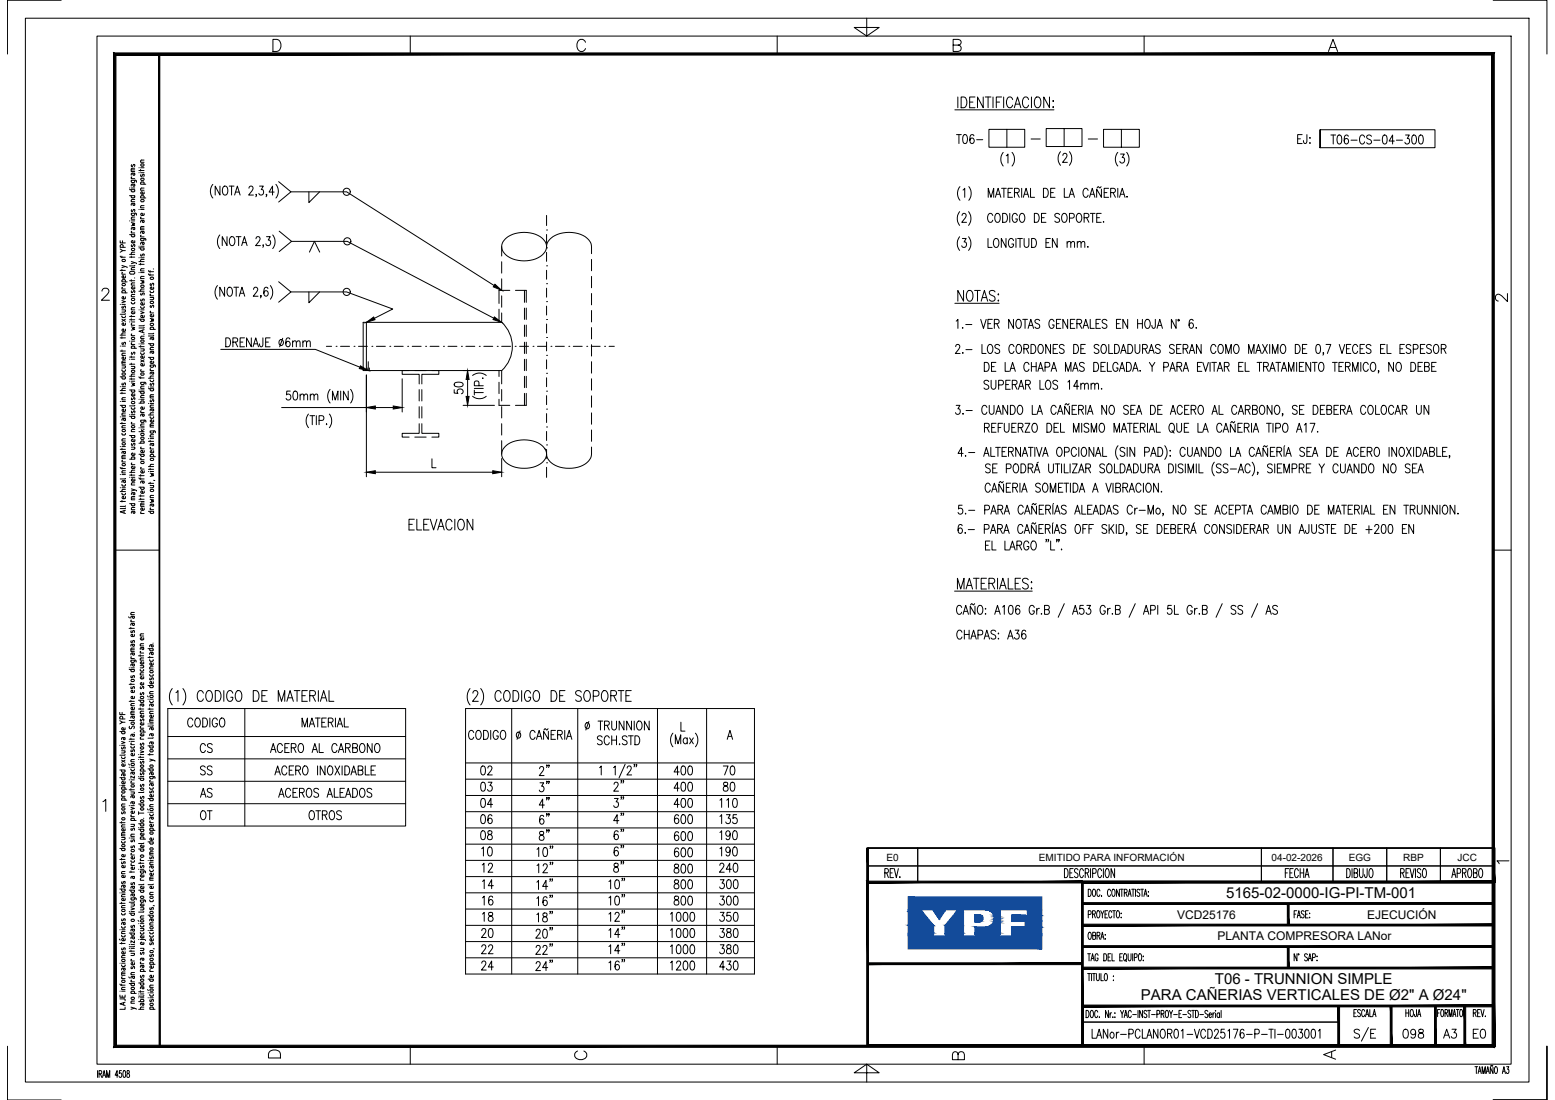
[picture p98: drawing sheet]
<svg xmlns="http://www.w3.org/2000/svg" width="420mm" height="297mm" viewBox="0 0 420 297" stroke-linecap="round" stroke-linejoin="round" font-family="sans-serif">
<defs><g id="words">
<g font-size="4.1">
<text x="331.3" y="242.5">5165-02-0000-IG-PI-TM-001</text>
<text x="328.3" y="265.8">T06 - TRUNNION SIMPLE</text>
<text x="308.3" y="270.2">PARA CAÑERIAS VERTICALES DE Ø2&quot; A Ø24&quot;</text>
</g>
<g font-size="3.2">
<text x="318" y="248.1">VCD25176</text>
<text x="369.4" y="248.1">EJECUCIÓN</text>
<text x="329" y="253.9">PLANTA COMPRESORA LANor</text>
</g>
<g font-size="2.7">
<text x="239.5" y="232.4">E0</text>
<text x="280.7" y="232.4">EMITIDO PARA INFORMACIÓN</text>
<text x="343.6" y="232.4">04-02-2026</text>
<text x="364.4" y="232.4">EGG</text>
<text x="379.2" y="232.4">RBP</text>
<text x="393.8" y="232.4">JCC</text>
</g>
</g></defs>
<!-- layer: AESA-Textos-02 -->
<g fill="none" stroke="#000" stroke-width=".27">
<path d="M258.4 36.4h1.3M259.1 36.4v2.4M260.4 36.5l.4-.1a1.54 1.54 0 0 1 0 2.4h-.1a1.8 1.8 0 0 1-.3-2.3zM263.1 36.7a.52 .52 0 0 0-.8-.2l-.2 .3a1.6 1.6 0 0 0 .5 2 .71 .71 0 0 0 .6-.9 .71 .71 0 0 0-.9-.5l-.3 .6M263.9 37.7h1.6M350.6 37.5h.8M351.8 36.4h-1.2v2.4h1.2M353.1 36.4v1.8l-.2 .5h-.5l-.2-.7M353.9 37.2v.2zM353.9 38.5v.3zM359.6 36.5h1.3M360.2 36.5v2.4"/>
<path d="M361.5 36.6l.5-.1a1.6 1.6 0 0 1 0 2.4h-.2a1.8 1.8 0 0 1-.3-2.3zM364.3 36.8l-.1-.2-.5-.1a1.45 1.45 0 0 0 .1 2.4 .69 .69 0 0 0 .6-1 .69 .69 0 0 0-1.1-.2l-.1 .4M365 37.9h1.7M368.7 37a.71 .71 0 0 0-.8-.5 .71 .71 0 0 0-.6 .9v.6a.71 .71 0 0 0 .6 .9 .71 .71 0 0 0 .8-.6M370.6 36.8a.65 .65 0 0 0-.9-.3 .65 .65 0 0 0-.3 .8l1 .6a.66 .66 0 0 1-.2 1 .66 .66 0 0 1-.9-.4M371.2 37.9h1.7M373.8 36.6l.4-.1a1.6 1.6 0 0 1 0 2.4h-.1a1.8 1.8 0 0 1-.3-2.3zM376.7 38.1h-1.4l1-1.6v2.4M377.3 37.9h1.6M379.8 36.5h1l-.6 .9a.71 .71 0 0 1 .6 1.1 .71 .71 0 0 1-1.2-.1M381.7 36.6l.5-.1a1.56 1.56 0 0 1 0 2.4h-.2a1.8 1.8 0 0 1-.3-2.3zM383.6 36.6l.4-.1a1.56 1.56 0 0 1 0 2.4h-.2a1.8 1.8 0 0 1-.2-2.3z"/>
<path d="M259.3 57.2a2.99 2.99 0 0 0 0 3.7M259.4 50.4a2.88 2.88 0 0 0 0 3.7M259.9 58.2l.4-.6h.4l.3 .5-.2 .8-.9 1.1h1.3M260.2 51.3l.5-.5v2.5M261.7 57.2a2.99 2.99 0 0 1 0 3.7M261.8 50.4a2.95 2.95 0 0 1 0 3.7M267 53.3v-2.5l.8 2.5 .7-2.5v2.5M268.2 58.2a.72 .72 0 0 0-.8-.6 .72 .72 0 0 0-.6 1v.5a.72 .72 0 0 0 .6 .9 .72 .72 0 0 0 .8-.5M268.9 53.3l.8-2.5 .7 2.5M269.2 57.7l.1-.1a1.32 1.32 0 0 1 1 1 1.32 1.32 0 0 1-.4 1.3l-.2 .1a1.3 1.3 0 0 1-1-.9 1.3 1.3 0 0 1 .5-1.4zM269.2 52.5h1M270.6 50.8h1.3"/>
<path d="M270.9 57.6a1.29 1.29 0 0 1 1.3 .8 1.29 1.29 0 0 1-.4 1.5l-.9 .1zM271.1 41.2a2.95 2.95 0 0 0 0 3.6M271.3 50.8v2.5M271.9 42.1l.5-.5v2.4M272.4 52h.7M272.8 57.6v2.4M273.5 41.2a2.88 2.88 0 0 1 0 3.6M273.6 50.8h-1.2v2.5h1.2M274.1 52l1.1-.1 .2-.4-.1-.4-.4-.3h-.8v2.5M274.8 52l.6 1.3M274.9 58.2a.71 .71 0 0 0-.9-.6 .71 .71 0 0 0-.5 1v.5a.72 .72 0 0 0 .7 .9 .72 .72 0 0 0 .7-.9h-.5M275.8 57.7l.2-.1a1.32 1.32 0 0 1 1 1 1.32 1.32 0 0 1-.5 1.3l-.1 .1a1.3 1.3 0 0 1-1-.9 1.3 1.3 0 0 1 .4-1.4z"/>
<path d="M276.1 50.8v2.5M276.5 53.3l.7-2.5 .8 2.5M276.8 52.5h.9M278.4 50.8v2.5h1.1M279.5 57.6a1.29 1.29 0 0 1 1.3 .8 1.29 1.29 0 0 1-.4 1.5l-.9 .1zM281.4 58.8h.8M281.9 50.8a1.3 1.3 0 0 1 1.4 .9 1.3 1.3 0 0 1-.4 1.5l-1 .1zM282.6 57.6h-1.2v2.4h1.2M283.9 52h.7M285.1 50.8h-1.2v2.5h1.2M286.3 58a.65 .65 0 0 0-.8-.4 .65 .65 0 0 0-.4 .8l1 .6 .2 .7a.76 .76 0 0 1-1.3 0M286.6 41a2.88 2.88 0 0 0 0 3.6"/>
<path d="M287.2 42l.3-.6h.4l.4 .5-.3 .8-.9 1.1h1.3M287.2 57.7l.2-.1a1.32 1.32 0 0 1 1 1 1.32 1.32 0 0 1-.4 1.3l-.2 .1a1.3 1.3 0 0 1-1-.9 1.3 1.3 0 0 1 .4-1.4zM287.6 50.8v2.5h1.1M288.9 53.3l.7-2.5 .7 2.5M288.9 41a2.95 2.95 0 0 1 0 3.6M289 58.9h.8a.66 .66 0 0 0 .5-.6 .66 .66 0 0 0-.5-.7h-.8v2.4M289.1 52.5h.9M291.2 57.7l.2-.1a1.32 1.32 0 0 1 1 1 1.32 1.32 0 0 1-.5 1.3l-.2 .1a1.29 1.29 0 0 1-1-.9 1.29 1.29 0 0 1 .5-1.4zM292.9 58.8l1.1-.1 .2-.4-.1-.4-.3-.3h-.9v2.4M293.6 58.8l.6 1.2M294 51.4a.64 .64 0 0 0-1-.4 1.61 1.61 0 0 0 .2 2.3 .7 .7 0 0 0 .8-.6M294.4 53.3l.7-2.5 .7 2.5"/>
<path d="M294.6 57.6h1.3M294.7 52.5h.9M295.2 57.6v2.4M296.3 58.8h.8M297.5 50.4l-.3 .3-.4-.3-.4 .3M297.5 57.6h-1.2v2.4h1.2M297.6 51.1v2.2l-1.3-2.2v2.2M298.2 59.8v.2zM298.3 52h.8M299.6 50.8h-1.3v2.5h1.3M300.1 52l1.1-.1 .2-.4-.2-.5-1.1-.2v2.5M300.7 52l.7 1.3"/>
<path d="M302 41.2a2.88 2.88 0 0 0 0 3.6M302 50.8v2.5M302.5 53.3l.7-2.5 .8 2.5M302.8 41.6h1l-.6 .9a.71 .71 0 0 1 .6 1.1 .71 .71 0 0 1-1.2 0M302.8 52.5h.9M304.4 53.2h.2zM304.4 41.2a2.95 2.95 0 0 1 0 3.6M259.3 63.9a2.95 2.95 0 0 0 0 3.7M260 64.4h1l-.5 .9a.71 .71 0 0 1 .6 1.1 .71 .71 0 0 1-1.2 0M261.7 63.9a2.95 2.95 0 0 1 0 3.7M267 64.4v2.4h1.1M268.8 64.5l.2-.1a1.32 1.32 0 0 1 1 1 1.32 1.32 0 0 1-.5 1.3l-.2 .1a1.3 1.3 0 0 1-.9-1 1.3 1.3 0 0 1 .4-1.3z"/>
<path d="M271.8 64.4v2.4l-1.2-2.4v2.4M273.9 65a.71 .71 0 0 0-.9-.6 .71 .71 0 0 0-.5 .9v.6a.72 .72 0 0 0 .7 .9 .72 .72 0 0 0 .7-.9h-.5M274.5 64.4v2.4M275 64.4h1.2M275.6 64.4v2.4M276.7 64.4v1.7a.65 .65 0 0 0 .7 .7 .65 .65 0 0 0 .6-.7v-1.7M278.7 64.4a1.29 1.29 0 0 1 1.4 .8 1.29 1.29 0 0 1-.4 1.5l-1 .1zM282.6 65.5h.8M283.8 64.4h-1.2v2.4h1.2M285.6 64.4v2.4l-1.2-2.4v2.4M288.3 65.7l.5-.5 .4 .1 .1 1.5M288.3 65.2v1.6"/>
<path d="M289.3 65.7l.5-.5 .5 .1v1.5M291.1 65.7l.4-.5 .5 .1 .1 1.5M291.1 65.2v1.6M292.1 65.7l.5-.5 .4 .1 .1 1.5M293.9 66.6v.2zM258.2 93.6l.4-.6h.4l.3 .5-.2 .8-1 1.1h1.3M258.4 86.7l.4-.5v2.5M260.1 88.4v.3zM260.2 95.2v.2zM260.9 87.6h1.7M261 94.4h1.6M265 86.2l.7 2.5 .8-2.5"/>
<path d="M265.3 93v2.4h1.1M266 97.9a1.3 1.3 0 0 1 1.3 .8 1.3 1.3 0 0 1-.4 1.5l-.9 .1zM266.9 87.4h.8M267.2 93.1l.1-.1a1.32 1.32 0 0 1 1 1 1.32 1.32 0 0 1-.4 1.3l-.2 .1a1.33 1.33 0 0 1-1-.9 1.33 1.33 0 0 1 .5-1.4zM267.9 99h.7M268.1 86.2h-1.2v2.5h1.2M268.7 87.4l1.1-.1 .2-.4-.2-.5-1.1-.2v2.5M269.1 97.9h-1.2v2.4h1.2M269.3 87.4l.7 1.3M270.1 93.4a.64 .64 0 0 0-.8-.4 .64 .64 0 0 0-.4 .8l1 .6a.66 .66 0 0 1-.1 1 .66 .66 0 0 1-1-.3M271.6 97.9v2.4h1.1M273.2 99.5h.9"/>
<path d="M273.8 86.2v2.5l-1.3-2.5v2.5M274 93.6a.71 .71 0 0 0-.9-.6 .71 .71 0 0 0-.5 .9v.6a.71 .71 0 0 0 .5 .9 .71 .71 0 0 0 .9-.5M274.8 86.4l.2-.2a1.33 1.33 0 0 1 1 1 1.33 1.33 0 0 1-.4 1.3l-.2 .2a1.33 1.33 0 0 1-1-1 1.33 1.33 0 0 1 .4-1.3zM274.9 93.1l.2-.1a1.33 1.33 0 0 1 1 1 1.33 1.33 0 0 1-.5 1.3l-.2 .1a1.33 1.33 0 0 1-.9-.9 1.33 1.33 0 0 1 .4-1.4zM276.3 86.2h1.3M276.6 94.2l1.1-.1 .2-.4v-.5l-.4-.2h-.9v2.4M277 86.2v2.5M277.3 94.2l.6 1.2M277.8 88.7l.7-2.5 .8 2.5M278 98.4a.65 .65 0 0 0-1-.4 1.62 1.62 0 0 0 .2 2.3 .67 .67 0 0 0 .8-.6M278.1 87.9h.9M278.6 93a1.3 1.3 0 0 1 1.3 .8 1.3 1.3 0 0 1-.4 1.5l-.9 .1z"/>
<path d="M278.7 99h1.3M278.7 97.9v2.4M280 97.9v2.4M280.7 99.5h.9M280.8 93.1l.2-.1a1.33 1.33 0 0 1 1 1 1.33 1.33 0 0 1-.5 1.3l-.2 .1a1.33 1.33 0 0 1-.9-.9 1.33 1.33 0 0 1 .4-1.4zM280.9 86.6a.68 .68 0 0 0-.7-.4 .68 .68 0 0 0-.6 .6l.2 .4 1 .4 .1 .7a.73 .73 0 0 1-1.3 0M282.4 99.1h.8a.66 .66 0 0 0 .5-.6 .66 .66 0 0 0-.5-.6h-.8v2.4M283.8 93v2.4l-1.2-2.4v2.4M284.3 99.5h.9M284.6 94.2h.7M284.8 86.8a.71 .71 0 0 0-.9-.5 .71 .71 0 0 0-.5 .9v.5a.72 .72 0 0 0 .7 1 .72 .72 0 0 0 .7-1h-.5M285.5 87.4h.7"/>
<path d="M285.8 93h-1.2v2.4h1.2M286.6 86.2h-1.1v2.5h1.1M287.5 93.4a.64 .64 0 0 0-.8-.4 .64 .64 0 0 0-.4 .8l1 .6a.66 .66 0 0 1-.1 1 .66 .66 0 0 1-1-.3M288.5 86.2v2.5l-1.3-2.5v2.5M289.2 87.4h.8M290.1 93a1.3 1.3 0 0 1 1.3 .8 1.3 1.3 0 0 1-.4 1.5l-.9 .1zM290.1 99.5h.9M290.4 86.2h-1.2v2.5h1.2M291 87.4l1.1-.1 .2-.4-.2-.5-1.1-.2v2.5M291.6 87.4l.7 1.3M292 94.2h.8M292.6 88.7l.8-2.5 .7 2.5"/>
<path d="M292.9 87.9h.9M293 98.2a.68 .68 0 0 0-.8-.4 .68 .68 0 0 0-.5 .6l.1 .4 1 .4a.6 .6 0 0 1 .2 .6 .6 .6 0 0 1-.5 .5l-.7-.1-.1-.3M293.2 93h-1.2v2.4h1.2M294.6 86.2v2.5h1.1M295.5 97.9a1.3 1.3 0 0 1 1.4 .8 1.3 1.3 0 0 1-.4 1.5l-1 .1zM296.1 87.4h.8M296.9 93.4a.68 .68 0 0 0-.7-.4 .68 .68 0 0 0-.6 .6l.2 .3 .9 .5 .2 .7a.74 .74 0 0 1-1.3 0M297.3 86.2h-1.2v2.5h1.2M297.5 99h.7M297.8 93.1l.2-.1a1.33 1.33 0 0 1 1 1 1.33 1.33 0 0 1-.4 1.3l-.2 .1a1.33 1.33 0 0 1-1-.9 1.33 1.33 0 0 1 .4-1.4zM298.7 97.9h-1.2v2.4h1.2M299.1 86.6a.65 .65 0 0 0-.8-.4 .65 .65 0 0 0-.4 .9l1 .5a.66 .66 0 0 1-.1 1.1 .66 .66 0 0 1-1-.4"/>
<path d="M299.2 97.9v2.4h1.1M299.6 93v2.4h1.1M301.2 93a1.3 1.3 0 0 1 1.3 .8 1.3 1.3 0 0 1-.4 1.5l-.9 .1zM301.7 87.4h.7M302.1 98.4a.64 .64 0 0 0-1-.4 1.6 1.6 0 0 0 .1 2.3 .71 .71 0 0 0 .9-.9h-.5M302.7 99.5h.9M302.8 95.4l.8-2.4 .7 2.4M302.9 86.2h-1.2v2.5h1.2M303.1 94.6h.9M304.4 97.9a1.3 1.3 0 0 1 1.3 .8 1.3 1.3 0 0 1-.4 1.5l-.9 .1zM304.7 86.2v2.5l-1.3-2.5v2.5M304.8 93a1.3 1.3 0 0 1 1.3 .8 1.3 1.3 0 0 1-.4 1.5l-.9 .1z"/>
<path d="M306.3 99.5h.9M306.7 93v1.7a.65 .65 0 0 0 .6 .8 .65 .65 0 0 0 .7-.8v-1.7M307.4 87.4h1.3M307.4 86.2v2.5M308.7 86.2v2.5M308.7 94.2l1.1-.1 .2-.4-.2-.6-1.1-.1v2.4M309.4 94.2l.6 1.2M309.7 86.4l.2-.2a1.33 1.33 0 0 1 .9 1 1.33 1.33 0 0 1-.4 1.3l-.2 .2a1.32 1.32 0 0 1-1-1 1.32 1.32 0 0 1 .5-1.3zM310.4 95.4l.7-2.4 .7 2.4M310.6 97.9l.7 1.1v1.3M310.6 94.6h1M312 97.9l-.7 1.1"/>
<path d="M312.2 86.2l-.1 2.2-.3 .3-.4-.2-.2-.6M312.6 88.7l.8-2.5 .7 2.5M312.9 87.9h.9M313.5 93.4a.63 .63 0 0 0-.8-.4 .63 .63 0 0 0-.4 .8l1 .6a.66 .66 0 0 1-.1 1 .66 .66 0 0 1-1-.3M314.4 99.1l1.1-.1 .2-.3-.2-.7-1.1-.1v2.4M316.4 99.5h.9M317.3 93.4a.68 .68 0 0 0-.7-.4 .68 .68 0 0 0-.6 .6l.2 .3 .9 .5 .2 .7a.74 .74 0 0 1-1.3 0M317.8 86.2v2.5l-1.3-2.5v2.5M317.9 94.2h.8M318 99l1.1-.1 .2-.4-.2-.5-1.1-.1v2.4M318.3 86.3h.3v.3h-.3zM318.7 99l.6 1.3"/>
<path d="M319.1 93h-1.2v2.4h1.2M319.7 94.2l1.1-.1 .2-.4-.2-.6-1.1-.1v2.4M320 99.5h.9M320.3 94.2l.7 1.2M321.3 95.4l.8-2.4 .7 2.4M321.6 94.6h.9M322.4 86.6l-.1-.2-.5-.2a1.45 1.45 0 0 0 .1 2.5 .69 .69 0 0 0 .6-1 .69 .69 0 0 0-1.1-.2l-.1 .4M323.2 88.4v.3zM323.6 99h.7M324.5 93v2.4l-1.2-2.4v2.4M324.7 97.9h-1.1v2.4h1.1M325 97.9l.8 2.4 .7-2.4"/>
<path d="M327 97.9v2.4M327.4 97.9h1.3M328.1 97.9v2.4M328.5 93.6a.65 .65 0 0 0-1-.5 1.61 1.61 0 0 0 .2 2.3 .71 .71 0 0 0 .8-.5M329.2 99.5h.9M329.4 93.1l.2-.1a1.33 1.33 0 0 1 1 1 1.33 1.33 0 0 1-.4 1.3l-.2 .1a1.33 1.33 0 0 1-1-.9 1.33 1.33 0 0 1 .4-1.4zM330.8 99l1.1-.1 .2-.4-.2-.5-1.1-.1v2.4M331.2 95.4v-2.4l.7 2.4 .8-2.4v2.4M331.5 99l.6 1.3M333.7 93.1l.2-.1a1.33 1.33 0 0 1 1 1 1.33 1.33 0 0 1-.5 1.3l-.2 .1a1.32 1.32 0 0 1-1-.9 1.32 1.32 0 0 1 .5-1.4zM334.7 99h.7M335.9 97.9h-1.2v2.4h1.2"/>
<path d="M336.4 97.9v2.4h1.1M337.4 95.4v-2.4l.7 2.4 .7-2.4v2.4M339.3 95.4l.7-2.4 .8 2.4M339.6 94.6h.9M339.7 97.9h1.3M340.3 97.9v2.4M341.1 93l1.3 2.4M341.4 99l1.1-.1 .2-.4-.2-.5-1.1-.1v2.4M342.1 99l.6 1.3M342.4 93l-1.3 2.4M343.1 93v2.4M343.3 99.5h1"/>
<path d="M343.8 95.4v-2.4l.8 2.4 .7-2.4v2.4M344.7 97.9h1.3M345.4 97.9v2.4M346.3 93.1l.2-.1a1.32 1.32 0 0 1 1 1 1.32 1.32 0 0 1-.5 1.3l-.1 .1a1.33 1.33 0 0 1-1-.9 1.33 1.33 0 0 1 .4-1.4zM346.5 99.5h.9M350 93a1.3 1.3 0 0 1 1.3 .8 1.3 1.3 0 0 1-.4 1.5l-.9 .1zM350.4 97.9v2.4M351.1 99h.7M351.9 94.2h.8M352.3 97.9h-1.2v2.4h1.2M353.1 93h-1.2v2.4h1.2M354.1 97.9v2.4l-1.3-2.4v2.4"/>
<path d="M354.6 97.9h1.3M355.2 97.9v2.4M355.8 93.1l.5-.1a1.6 1.6 0 0 1 0 2.4h-.2a1.8 1.8 0 0 1-.3-2.3zM356.6 98l.2-.1a1.32 1.32 0 0 1 1 .9 1.32 1.32 0 0 1-.4 1.4l-.2 .1a1.32 1.32 0 0 1-1-1 1.32 1.32 0 0 1 .4-1.3zM357.6 95.3h-.2h.2l-.2 .6M358.3 93h1.3l-1 2.4M360 97.9h1.3M360.7 97.9v2.4M361.8 99h.7M361.9 93l.7 2.4 .7-2.4M363 97.9h-1.2v2.4h1.2M363.5 99l1.1-.1 .2-.4-.2-.5-1.1-.1v2.4"/>
<path d="M363.8 94.2h.8M364.2 99l.6 1.3M365 93h-1.2v2.4h1.2M366.8 93.6a.64 .64 0 0 0-1-.5 1.61 1.61 0 0 0 .2 2.3 .7 .7 0 0 0 .8-.5M367.5 94.2h.7M367.7 97.9v2.4M368.7 93h-1.2v2.4h1.2M369.7 98.4a.65 .65 0 0 0-1-.4 1.62 1.62 0 0 0 .2 2.3 .67 .67 0 0 0 .8-.6M370.4 93.4a.63 .63 0 0 0-.8-.4 .63 .63 0 0 0-.3 .8l.9 .6a.66 .66 0 0 1-.1 1 .66 .66 0 0 1-1-.3M370.6 98l.2-.1a1.32 1.32 0 0 1 1 .9 1.32 1.32 0 0 1-.4 1.4l-.2 .1a1.32 1.32 0 0 1-1-1 1.32 1.32 0 0 1 .4-1.3zM373 94.2h.8M374.2 93h-1.2v2.4h1.2"/>
<path d="M374.8 93v2.4h1.1M376.5 97.9v2.4l-1.3-2.4v2.4M377.5 98l.2-.1a1.32 1.32 0 0 1 1 .9 1.32 1.32 0 0 1-.4 1.4l-.2 .1a1.32 1.32 0 0 1-1-1 1.32 1.32 0 0 1 .4-1.3zM378.3 94.2h.7M379.5 93h-1.2v2.4h1.2M381.2 93.4a.66 .66 0 0 0-.7-.4 .66 .66 0 0 0-.6 .6l.2 .3 .9 .5 .2 .7a.72 .72 0 0 1-1.3 0M381.2 97.9a1.3 1.3 0 0 1 1.3 .8 1.3 1.3 0 0 1-.4 1.5l-.9 .1zM381.9 94.3l1.1-.1 .2-.4-.2-.7-1.1-.1v2.4M383.2 99h.7M383.8 94.2h.7M384.3 97.9h-1.1v2.4h1.1M384.9 99l1.1-.1 .2-.4-.2-.5-1.1-.1v2.4h.8a.67 .67 0 0 0 .5-.7 .67 .67 0 0 0-.5-.6"/>
<path d="M385 93h-1.2v2.4h1.2M386.8 93.4a.68 .68 0 0 0-.8-.4 .68 .68 0 0 0-.5 .6l.1 .3 1 .5 .2 .7a.74 .74 0 0 1-1.3 0M386.8 99h.8M387.7 93.1l.2-.1a1.33 1.33 0 0 1 .9 1 1.33 1.33 0 0 1-.4 1.3l-.2 .1a1.33 1.33 0 0 1-1-.9 1.33 1.33 0 0 1 .5-1.4zM388 97.9h-1.2v2.4h1.2M389.4 94.2l1.1-.1 .2-.4-.2-.6-1.1-.1v2.4M390.1 94.2l.6 1.2M258.4 109.5h1l-.6 .9a.71 .71 0 0 1 .6 1.1 .71 .71 0 0 1-1.2-.1M260.2 111.7v.2zM261 110.9h1.7M266 115.5l1.1-.2 .2-.3-.2-.6-1.1-.1v2.4M266.7 110a.71 .71 0 0 0-.9-.5 .71 .71 0 0 0-.5 .9v.6a.71 .71 0 0 0 .5 .9 .71 .71 0 0 0 .9-.6"/>
<path d="M266.7 115.5l.6 1.2M267.2 103a.64 .64 0 0 0-.9-.3 .64 .64 0 0 0-.3 .8l1 .6a.66 .66 0 0 1-.2 1 .66 .66 0 0 1-.9-.3M267.3 109.5v1.7a.65 .65 0 0 0 .6 .7 .65 .65 0 0 0 .7-.7v-1.7M267.8 102.7v1.7a.65 .65 0 0 0 .6 .7 .65 .65 0 0 0 .7-.7v-1.7M267.9 115.5h.8M269 111.9l.8-2.4 .7 2.4M269.1 114.3h-1.2v2.4h1.2M269.3 111.1h1M269.7 115.5h.7M269.8 104h.9a.66 .66 0 0 0 .4-.7 .66 .66 0 0 0-.4-.6h-.9v2.4M270.9 114.3h-1.2v2.4M271.4 114.3v1.7a.65 .65 0 0 0 .3 .6 .65 .65 0 0 0 .7 0l.2-.6v-1.7"/>
<path d="M271.8 103.9h.7M272.3 109.5v2.4l-1.3-2.4v2.4M272.9 100.3l.7-2.4 .7 2.4M273 102.7h-1.2v2.4h1.2M273 109.5a1.3 1.3 0 0 1 1.3 .8 1.3 1.3 0 0 1-.4 1.5l-.9 .1zM273.4 115.5h.7M273.5 103.9l1.1-.2 .2-.3-.1-.5-.4-.2h-.8v2.4M274.2 103.9l.6 1.2M274.6 114.3h-1.2v2.4h1.2M275.1 115.5l1.1-.2 .2-.3-.2-.6-1.1-.1v2.4M275.2 105.1l.7-2.4 .7 2.4M275.2 109.6l.2-.1a1.31 1.31 0 0 1 1 .9 1.31 1.31 0 0 1-.4 1.4l-.2 .1a1.33 1.33 0 0 1-1-1 1.33 1.33 0 0 1 .4-1.3z"/>
<path d="M275.4 104.3h1M275.8 115.5l.6 1.2M277 114.3h1.3l-1.3 2.4h1.3M277.1 103.9l1.1-.2 .2-.3-.2-.6-1.1-.1v2.4M277.7 103.9l.7 1.2M278.9 109.5v2.4h1.1M279.2 114.4l.2-.1a1.32 1.32 0 0 1 1 1 1.32 1.32 0 0 1-.5 1.3l-.2 .1a1.32 1.32 0 0 1-1-1 1.32 1.32 0 0 1 .5-1.3zM280.2 111.9l.7-2.4 .8 2.4M280.4 100.3l.8-2.4 .7 2.4M280.5 111.1h.9M281 102.7v2.4h1.1M282.8 102.8l.2-.1a1.32 1.32 0 0 1 1 1 1.32 1.32 0 0 1-.4 1.3l-.2 .1a1.33 1.33 0 0 1-1-1 1.33 1.33 0 0 1 .4-1.3z"/>
<path d="M282.9 114.3a1.3 1.3 0 0 1 1.3 .8 1.3 1.3 0 0 1-.4 1.5l-.9 .1zM284 100.3l.8-2.4 .7 2.4M284.8 115.5h.7M285.4 110a.67 .67 0 0 0-1-.4 1.61 1.61 0 0 0 .1 2.3 .74 .74 0 0 0 .9-.6M285.7 111.9l.8-2.4 .7 2.4M285.8 103a.64 .64 0 0 0-.8-.3 .64 .64 0 0 0-.4 .8l1 .6a.66 .66 0 0 1-.2 1 .66 .66 0 0 1-.9-.3M286 114.3h-1.2v2.4h1.2M286 111.1h.9M286.6 114.3v2.4h1.1M287.9 100.3v-2.4l.7 2.4 .8-2.4v2.4M288.5 103.2l.5-.5v2.4M288.9 109l-.3 .4-.5-.4-.3 .4"/>
<path d="M288.9 109.7v2.2l-1.2-2.2v2.2M289.7 110.6h.7M289.8 100.3l.8-2.4 .7 2.4M290 116.7v-2.4l.8 2.4 .7-2.4v2.4M290.9 109.5h-1.2v2.4h1.2M291.4 110.6l1.1-.1 .2-.3-.2-.6-1.1-.1v2.4M291.5 104.3h-1.4l.9-1.6v2.4M292 104l.5-.5 .5 .1 .1 1.5M292 103.5v1.6M292.1 110.6l.6 1.3M292.3 114.3v2.4M293.1 104l.4-.5 .5 .1 .1 1.5"/>
<path d="M293.4 109.5v2.4M293.8 111.9l.8-2.4 .7 2.4M294.1 111.1h.9M294.2 114.6a.69 .69 0 0 0-.7-.3 .69 .69 0 0 0-.6 .6l.2 .3 .9 .5 .2 .7a.75 .75 0 0 1-1.3 0M294.8 104l.5-.5 .4 .1 .1 1.5M294.8 103.5v1.6M294.9 116.7v-2.4l.7 2.4 .7-2.4v2.4M295.8 104l.5-.5 .4 .1 .1 1.5M297.3 114.4l.2-.1a1.32 1.32 0 0 1 1 1 1.32 1.32 0 0 1-.4 1.3l-.2 .1a1.32 1.32 0 0 1-1-1 1.32 1.32 0 0 1 .4-1.3zM297.6 104.9v.2zM299 109.5v2.4l-1.3-2.4v2.4M300 109.6l.2-.1a1.32 1.32 0 0 1 1 .9 1.32 1.32 0 0 1-.5 1.4l-.1 .1a1.33 1.33 0 0 1-1-1 1.33 1.33 0 0 1 .4-1.3z"/>
<path d="M301 116.7v-2.4l.8 2.4 .7-2.4v2.4M302.5 100.3l.7-2.4 .7 2.4M303 116.7l.7-2.4 .7 2.4M303.2 115.9h.9M304.6 114.3h1.3M304.9 109.8a.68 .68 0 0 0-.7-.4 .68 .68 0 0 0-.6 .6l.2 .4 .9 .5 .2 .6a.73 .73 0 0 1-1.3 0M305.3 114.3v2.4M305.5 110.6h.8M306 100.3l.8-2.4 .7 2.4M306.4 115.5h.7M306.7 109.5h-1.2v2.4h1.2M307 111.9l.7-2.4 .8 2.4"/>
<path d="M307.3 111.1h.9M307.6 114.3h-1.2v2.4h1.2M308.1 100v.3zM308.1 115.5l1.1-.2 .2-.3-.2-.6-1.1-.1v2.4M308.8 115.5l.6 1.2M310 114.3v2.4M310.5 116.7l.8-2.4 .7 2.4M310.8 115.9h.9M310.9 109.5a1.3 1.3 0 0 1 1.3 .8 1.3 1.3 0 0 1-.4 1.5l-.9 .1zM312.4 114.3v2.4h1.1M312.8 110.6h.7M314 109.5h-1.2v2.4h1.2"/>
<path d="M316.1 100.3l.7-2.4 .8 2.4M316.2 111.9l.7-2.4 .8 2.4M316.2 114.4l.2-.1a1.3 1.3 0 0 1 1 1 1.3 1.3 0 0 1-.5 1.3l-.1 .1a1.32 1.32 0 0 1-1-1 1.32 1.32 0 0 1 .4-1.3zM316.5 111.1h.9M316.7 116.3l.5 .7M318 114.3l.1 2.1a.61 .61 0 0 0 .5 .3 .61 .61 0 0 0 .6-.3l.1-2.1M319.4 110a.71 .71 0 0 0-.8-.5 .71 .71 0 0 0-.5 .9v.6a.71 .71 0 0 0 .5 .9 .71 .71 0 0 0 .8-.6M319.7 100.3l.7-2.4 .7 2.4M320 115.5h.7M320.1 110.6h.7M321.2 114.3h-1.2v2.4h1.2M321.3 109.5h-1.2v2.4h1.2"/>
<path d="M321.8 110.6l1.1-.1 .2-.3-.1-.5-.3-.2h-.9v2.4M322.5 110.6l.6 1.3M323.7 114.3v2.4h1.1M324.1 109.6l.1-.1a1.3 1.3 0 0 1 1.1 .9 1.3 1.3 0 0 1-.5 1.4l-.2 .1a1.33 1.33 0 0 1-1-1 1.33 1.33 0 0 1 .5-1.3zM325 116.7l.7-2.4 .8 2.4M325.2 115.9h1M327.5 111.9l.7-2.4 .7 2.4M327.7 111.1h1M328.9 100.3l.7-2.4 .8 2.4M329.4 109.5v2.4h1.1M330.1 114.9a.71 .71 0 0 0-.8-.6 .71 .71 0 0 0-.5 .9v.6a.71 .71 0 0 0 .5 .9 .71 .71 0 0 0 .8-.6M330.5 116.7l.7-2.4 .8 2.4"/>
<path d="M330.8 115.9h.9M333.6 113.8l-.2 .4-.5-.4-.4 .4M333.7 114.5v2.2l-1.3-2.2v2.2M334.2 110a.64 .64 0 0 0-1-.4 1.61 1.61 0 0 0 .2 2.3 .7 .7 0 0 0 .8-.6M334.5 115.5h.7M334.6 111.9l.7-2.4 .7 2.4M334.8 111.1h.9M335.7 114.3h-1.2v2.4h1.2M336.2 115.5l1.1-.2 .2-.3-.2-.6-1.1-.1v2.4M336.5 110.6l1.1-.1 .2-.3-.2-.6-1.1-.1v2.4M336.9 115.5l.6 1.2M337.1 110.6l.7 1.3"/>
<path d="M338.2 114.3v2.4M338.4 110.6l1.1-.1 .2-.3-.2-.6-1.1-.1v2.4h.9a.66 .66 0 0 0 .4-.6 .66 .66 0 0 0-.4-.7M338.6 116.7l.7-2.4 .8 2.4M338.9 115.9h.9M340.6 109.6l.2-.1a1.32 1.32 0 0 1 1 .9 1.32 1.32 0 0 1-.4 1.4l-.2 .1a1.33 1.33 0 0 1-1-1 1.33 1.33 0 0 1 .4-1.3zM342.2 114.3h1.3M342.9 114.3v2.4M343.1 100.3l.7-2.4 .8 2.4M343.7 109.5v2.4l-1.3-2.4v2.4M344 114.3v2.4M344.7 109.6l.2-.1a1.3 1.3 0 0 1 1 .9 1.3 1.3 0 0 1-.5 1.4l-.2 .1a1.33 1.33 0 0 1-.9-1 1.33 1.33 0 0 1 .4-1.3zM344.7 115.6l1.1-.1 .2-.4-.2-.7-1.1-.1v2.4"/>
<path d="M346.2 100.3l.7-2.4 .8 2.4M346.6 111.8h-.2h.2l-.2 .5M346.9 114.4l.2-.1a1.32 1.32 0 0 1 1 1 1.32 1.32 0 0 1-.5 1.3l-.1 .1a1.32 1.32 0 0 1-1-1 1.32 1.32 0 0 1 .4-1.3zM348.1 100.3v-2.4l.8 2.4 .7-2.4v2.4M350.3 116.7l.7-2.4 .8 2.4M350.5 109.8a.64 .64 0 0 0-.8-.3 .64 .64 0 0 0-.4 .8l1 .6a.66 .66 0 0 1-.1 1 .66 .66 0 0 1-1-.4M350.6 115.9h.9M351.1 110.6h.8M352.3 109.5h-1.2v2.4h1.2M352.4 114.8l.5-.5v2.4M354 114.3h1.3l-.9 2.4M354.8 109.5a1.3 1.3 0 0 1 1.3 .8 1.3 1.3 0 0 1-.4 1.5l-.9 .1z"/>
<path d="M356 116.5v.2zM356.8 110.6h.7M357.9 109.5h-1.1v2.4h1.1M358.5 110.6l1.1-.1 .2-.3-.2-.6-1.1-.1v2.4h.8a.66 .66 0 0 0 .5-.6 .66 .66 0 0 0-.5-.7M360.4 110.6h.8M361.7 109.5h-1.3v2.4h1.3M362.2 110.6l1.1-.1 .2-.3-.2-.6-1.1-.1v2.4M362.8 110.6l.7 1.3M363.9 111.9l.7-2.4 .7 2.4M364.1 111.1h1M365.5 100.3v-2.4l.7 2.4 .7-2.4v2.4M369 110a.71 .71 0 0 0-.9-.5 .71 .71 0 0 0-.5 .9v.6a.71 .71 0 0 0 .5 .9 .71 .71 0 0 0 .9-.6"/>
<path d="M369.9 109.6l.2-.1a1.32 1.32 0 0 1 1 .9 1.32 1.32 0 0 1-.4 1.4l-.2 .1a1.33 1.33 0 0 1-1-1 1.33 1.33 0 0 1 .4-1.3zM371.7 109.5v2.4h1.1M372.6 100.2h-.2h.2l-.2 .5M373.5 109.6l.2-.1a1.32 1.32 0 0 1 1 .9 1.32 1.32 0 0 1-.4 1.4l-.2 .1a1.33 1.33 0 0 1-1-1 1.33 1.33 0 0 1 .4-1.3zM376.6 110a.72 .72 0 0 0-.9-.5 .72 .72 0 0 0-.5 .9v.6a.72 .72 0 0 0 .5 .9 .72 .72 0 0 0 .9-.6M376.9 111.9l.8-2.4 .7 2.4M377.2 111.1h.9M378.9 110.6l1.1-.1 .2-.3-.2-.6-1.1-.1v2.4M379.5 110.6l.7 1.3M382.7 109.5v1.7a.65 .65 0 0 0 .7 .7 .65 .65 0 0 0 .6-.7v-1.7M386.1 109.5v2.4l-1.3-2.4v2.4M260 136.4h-.9l-.1 1.1a.73 .73 0 0 1 1 0 .73 .73 0 0 1 0 1 .73 .73 0 0 1-1 .1l-.1-.2"/>
<path d="M260.2 122.4h-1.3l.9-1.6v2.4M260.9 123v.2zM260.9 138.6v.2zM261.7 122.2h1.7M261.7 137.8h1.7M265.8 123.2l.7-2.4 .8 2.4M266.1 137.7l1.1-.1 .2-.4-.2-.7-1.1-.1v2.4M266.1 122.4h.9M267.6 131.1a.71 .71 0 0 0-.9-.6 .71 .71 0 0 0-.5 .9v.6a.71 .71 0 0 0 .5 .9 .71 .71 0 0 0 .9-.6M267.6 125.6a.67 .67 0 0 0-.8-.4 .67 .67 0 0 0-.5 .6l.2 .4 .9 .4 .2 .7a.74 .74 0 0 1-1.3 0M267.7 120.8v2.4h1.1M267.7 138.8l.8-2.4 .7 2.4"/>
<path d="M267.9 132.9l.8-2.4 .7 2.4M268 138h.9M268.2 132.1h.9M268.2 126.4h.8M269 120.8h1.3M269.4 125.3h-1.2v2.4h1.2M269.6 137.6l1.2-.1 .1-.4-.1-.6-1.2-.1v2.4M269.6 120.8v2.4M270.3 137.6l.6 1.2M270.8 122h.7M271.1 130l-.3 .4-.6-.4-.2 .4M271.2 130.7v2.2l-1.3-2.2v2.2"/>
<path d="M271.3 138.8l.8-2.4 .7 2.4M271.6 138h.9M271.9 126.5h.8a.66 .66 0 0 0 .5-.6 .66 .66 0 0 0-.5-.6h-.8v2.4M271.9 131.6h.7M271.9 120.8h-1.1v2.4h1.1M272.5 122l1.1-.2 .2-.3-.2-.6-1.1-.1v2.4M273.1 130.5h-1.2v2.4h1.2M273.2 122l.6 1.2M273.6 131.6l1.2-.1 .1-.3-.1-.6-1.2-.1v2.4M274.1 125.4l.2-.1a1.32 1.32 0 0 1 1 1 1.32 1.32 0 0 1-.5 1.3l-.1 .1a1.3 1.3 0 0 1-1-1 1.3 1.3 0 0 1 .4-1.3zM274.3 131.6l.6 1.3M275.6 130.5v2.4"/>
<path d="M275.7 120.8v2.4l-1.3-2.4v2.4M275.9 125.3a1.3 1.3 0 0 1 1.3 .8 1.3 1.3 0 0 1-.4 1.5l-.9 .1zM276.1 132.9l.7-2.4 .7 2.4M276.2 123.2l.7-2.4 .8 2.4M276.3 132.1h.9M276.5 137a.66 .66 0 0 0-1-.5 1.61 1.61 0 0 0 .1 2.3 .74 .74 0 0 0 .9-.5M276.5 122.4h.9M276.8 138.8l.8-2.4 .7 2.4M277.1 138h.9M277.8 126.4l1.1-.1 .2-.3-.2-.6-1.1-.1v2.4M277.9 120.8h1.2M278.4 126.4l.7 1.3"/>
<path d="M278.5 120.8v2.4M279.5 127.7l.7-2.4 .7 2.4M279.6 120.8v2.4M279.7 126.9h1M280 136l-.3 .3-.5-.3-.3 .3M280.1 120.8l.7 2.4 .7-2.4M280.1 136.7v2.1l-1.3-2.1v2.1M280.6 124.8l-.4 .2M280.8 137.6h.7M281.1 130.8a.64 .64 0 0 0-.8-.3 .64 .64 0 0 0-.4 .8l1 .6a.66 .66 0 0 1-.1 1 .66 .66 0 0 1-1-.3M281.7 123.2l.7-2.4 .8 2.4M282 136.4h-1.2v2.4h1.2"/>
<path d="M282 122.4h.9M282 130.6l.2-.1a1.33 1.33 0 0 1 1 1 1.33 1.33 0 0 1-.4 1.3l-.2 .1a1.33 1.33 0 0 1-1-1 1.33 1.33 0 0 1 .4-1.3zM282.6 137.6l1.1-.1 .1-.4-.1-.6-1.1-.1v2.4M283.2 137.6l.6 1.2M283.3 125.3v1.7a.65 .65 0 0 0 .7 .7 .65 .65 0 0 0 .6-.7v-1.7M283.8 132.9v-2.4l.7 2.4 .8-2.4v2.4M284.5 136.4v2.4M284.7 136l-.2 .2M284.9 138.8l.8-2.4 .7 2.4M285.1 125.3h1.3M285.2 138h1M285.7 125.3v2.4"/>
<path d="M285.9 120.9l.1-.1a1.33 1.33 0 0 1 1 1 1.33 1.33 0 0 1-.4 1.3l-.2 .1a1.31 1.31 0 0 1-1-.9 1.31 1.31 0 0 1 .5-1.4zM286 131.6h.7M286.8 125.3v2.4M287.2 130.5h-1.2v2.4h1.2M287.5 130.5h1.3M287.6 125.3v2.4h1.1M287.6 122.1h.8a.66 .66 0 0 0 .5-.7 .66 .66 0 0 0-.5-.6h-.8v2.4M288.1 136.8a.65 .65 0 0 0-.8-.4 .65 .65 0 0 0-.4 .8l1 .6a.66 .66 0 0 1-.1 1 .66 .66 0 0 1-1-.3M288.1 130.5v2.4M289.1 125.3v2.4M289.2 130.5v2.4M289.8 125.3h1.3l-1.3 2.4h1.3"/>
<path d="M290 130.5a1.29 1.29 0 0 1 1.3 .8 1.29 1.29 0 0 1-.4 1.5l-.9 .1zM290.4 138.8l.7-2.4 .7 2.4M290.7 138h.9M290.9 121.4a.65 .65 0 0 0-1.1-.5 1.61 1.61 0 0 0 .2 2.3 .71 .71 0 0 0 .9-.6M291.4 127.7l.8-2.4 .7 2.4M291.5 120.8v2.4M291.6 132.9l.8-2.4 .7 2.4M291.7 126.9h.9M291.9 132.1h.9M292.3 136.4v2.4h1.1M292.5 120.9l.2-.1a1.33 1.33 0 0 1 1 1 1.33 1.33 0 0 1-.5 1.3l-.1 .1a1.33 1.33 0 0 1-1-.9 1.33 1.33 0 0 1 .4-1.4zM293.4 126.4l1.1-.1 .2-.3-.2-.6-1.1-.1v2.4"/>
<path d="M293.9 137.6h.7M294 126.4l.7 1.3M295.1 136.4h-1.2v2.4h1.2M295.2 132.9l.8-2.4 .7 2.4M295.4 138.8l.7-2.4 .7 2.4M295.5 132.1h.9M295.6 120.8v2.4l-1.3-2.4v2.4M295.6 138h.9M296 123.2l.7-2.4 .8 2.4M296.3 122.4h.9M297.3 136.4a1.29 1.29 0 0 1 1.3 .8 1.29 1.29 0 0 1-.4 1.5l-.9 .1zM297.9 120.8v2.4h1.1"/>
<path d="M298.4 125.6a.68 .68 0 0 0-.7-.4 .68 .68 0 0 0-.5 .6l.1 .4 1 .4 .1 .7a.76 .76 0 0 1-1.2 0M298.8 130.5l.8 2.4 .7-2.4M299 138.8l.7-2.4 .7 2.4M299.2 138h.9M299.4 125.4l.2-.1a1.32 1.32 0 0 1 1 1 1.32 1.32 0 0 1-.5 1.3l-.2 .1a1.32 1.32 0 0 1-1-1 1.32 1.32 0 0 1 .5-1.3zM300.7 130.5v2.4M301.1 125.3v2.4h1.1M301.5 131.6l1.1-.1 .2-.3-.1-.5-.4-.2h-.8v2.4h.8a.66 .66 0 0 0 .5-.6 .66 .66 0 0 0-.5-.7M302.1 120.4a2.88 2.88 0 0 0 0 3.6M302.1 136.8a.68 .68 0 0 0-.7-.4 .68 .68 0 0 0-.6 .6l.2 .3 .9 .5 .2 .7a.76 .76 0 0 1-1.3 0M302.7 125.3a1.27 1.27 0 0 1 1.2 .6 1.27 1.27 0 0 1-.1 1.4l-.5 .4h-.6zM303.4 131.6l1.1-.1 .2-.3-.2-.6-1.1-.1v2.4"/>
<path d="M303.9 121.2a.68 .68 0 0 0-.7-.4 .68 .68 0 0 0-.6 .6l.2 .3 .9 .5 .2 .7a.74 .74 0 0 1-1.3 0M304.1 131.6l.6 1.3M304.3 127.7l.8-2.4 .7 2.4M304.6 120.8v2.4M304.6 126.9h.9M305.1 132.9l.7-2.4 .7 2.4M305.4 132.1h.9M305.9 137a.64 .64 0 0 0-1-.5 1.61 1.61 0 0 0 .2 2.3 .71 .71 0 0 0 .8-.5M306.3 125.3a1.27 1.27 0 0 1 1.2 .6 1.27 1.27 0 0 1-.1 1.4l-.5 .4h-.6zM306.6 120.8v2.4l-1.3-2.4v2.4M306.6 137.2v1.6M307.3 137.2a.64 .64 0 0 0-.7 .7"/>
<path d="M307.8 137.8h1.7M308.2 125.3v1.7a.65 .65 0 0 0 .7 .7 .65 .65 0 0 0 .6-.7v-1.7M308.3 131.1a.71 .71 0 0 0-.9-.6 .71 .71 0 0 0-.5 .9v.6a.71 .71 0 0 0 .5 .9 .71 .71 0 0 0 .9-.6M308.9 130.5v2.4M309.3 122.1h.8a.66 .66 0 0 0 .5-.7 .66 .66 0 0 0-.5-.6h-.8v2.4M309.9 130.6l.2-.1a1.33 1.33 0 0 1 1 1 1.33 1.33 0 0 1-.4 1.3l-.2 .1a1.32 1.32 0 0 1-1-1 1.32 1.32 0 0 1 .4-1.3zM310.2 138.8v-2.4l.7 2.4 .8-2.4v2.4M310.2 126.4l1.1-.1 .2-.3-.2-.6-1.1-.1v2.4M310.9 126.4l.6 1.3M310.9 123.2l.8-2.4 .7 2.4M311.2 122.4h.9M311.9 127.7l.7-2.4 .8 2.4"/>
<path d="M312.2 126.9h.9M312.6 137.3a.79 .79 0 0 1 1 .6 .79 .79 0 0 1-.5 .9 .83 .83 0 0 1-.8-.5 .83 .83 0 0 1 .3-1zM312.9 120.8a1.3 1.3 0 0 1 1.3 .8 1.3 1.3 0 0 1-.4 1.5l-.9 .1zM313 130.5v2.4l-1.3-2.4v2.4M313.8 132.7v.2zM314.3 138.7h-.1h.1l-.1 .6M314.7 120.4a2.95 2.95 0 0 1 0 3.6M315.8 125.3a1.29 1.29 0 0 1 1.3 .8 1.29 1.29 0 0 1-.4 1.5l-.9 .1zM316.1 123.1h.2zM316.2 121.6v.2zM317.7 125.3v2.4M318.3 136.4v2.4l-1.3-2.4v2.4"/>
<path d="M319.3 136.5l.2-.1a1.3 1.3 0 0 1 1 1 1.3 1.3 0 0 1-.5 1.3l-.1 .1a1.32 1.32 0 0 1-1-.9 1.32 1.32 0 0 1 .4-1.4zM319.6 125.6a.65 .65 0 0 0-.8-.3 .65 .65 0 0 0-.4 .8l1 .5 .2 .7a.76 .76 0 0 1-1.3 0M320.2 121.4a.71 .71 0 0 0-.8-.6 .71 .71 0 0 0-.5 .9v.6a.71 .71 0 0 0 .5 .9 .71 .71 0 0 0 .8-.6M320.3 125.3v2.4M320.9 120.8v1.7a.64 .64 0 0 0 .6 .7 .64 .64 0 0 0 .7-.7v-1.7M321 127.7v-2.4l.8 2.4 .7-2.4v2.4M322.6 123.2l.8-2.4 .7 2.4M322.9 122.4h.9M323.2 125.3v2.4M324 125.3v2.4h1.1M324.2 136.8a.64 .64 0 0 0-.8-.4 .64 .64 0 0 0-.4 .8l1 .6a.67 .67 0 0 1-.1 1 .67 .67 0 0 1-1-.3M324.8 137.6h.8"/>
<path d="M325.9 120.8v2.4l-1.3-2.4v2.4M326 136.4h-1.2v2.4h1.2M326.6 120.8a1.3 1.3 0 0 1 1.3 .8 1.3 1.3 0 0 1-.4 1.5l-.9 .1zM328.1 124.8a2.95 2.95 0 0 0 0 3.7M328.3 138.8l.7-2.4 .7 2.4M328.5 138h.9M328.8 120.9l.2-.1a1.33 1.33 0 0 1 1 1 1.33 1.33 0 0 1-.5 1.3l-.1 .1a1.33 1.33 0 0 1-1-.9 1.33 1.33 0 0 1 .4-1.4zM329.9 125.6a.69 .69 0 0 0-.7-.4 .69 .69 0 0 0-.5 .6l.1 .4 1 .4 .1 .7a.75 .75 0 0 1-1.2 0M331.5 137a.71 .71 0 0 0-.9-.6 .71 .71 0 0 0-.5 .9v.6a.71 .71 0 0 0 .5 .9 .71 .71 0 0 0 .9-.5M331.8 125.6a.69 .69 0 0 0-.7-.4 .69 .69 0 0 0-.6 .6l.2 .4 .9 .4 .2 .7a.75 .75 0 0 1-1.3 0M332.1 137.6h.7M332.4 126.6h1.7"/>
<path d="M332.5 120.8v2.4h1.1M333.3 136.4h-1.2v2.4h1.2M333.8 123.2l.7-2.4 .8 2.4M333.9 137.7l1.1-.1 .2-.4-.2-.7-1.1-.1v2.4M334.1 122.4h.9M334.6 127.7l.7-2.4 .7 2.4M334.8 126.9h.9M335.5 136.4h1.3M336.2 136.4v2.4M337 138.8l.7-2.4 .8 2.4M337.3 138h.9M337.8 125.8a.71 .71 0 0 0-.9-.5 .71 .71 0 0 0-.5 .9v.6a.71 .71 0 0 0 .5 .9 .71 .71 0 0 0 .9-.6"/>
<path d="M338.3 124.8a2.88 2.88 0 0 1 0 3.7M338.9 121.4a.72 .72 0 0 0-.8-.6 .72 .72 0 0 0-.6 .9v.6a.72 .72 0 0 0 .6 .9 .72 .72 0 0 0 .8-.6M339.3 123.2l.7-2.4 .8 2.4M339.6 122.4h.9M339.9 127.6h-.2h.2l-.2 .6M342.2 137a.71 .71 0 0 0-.9-.6 .71 .71 0 0 0-.5 .9v.6a.71 .71 0 0 0 .5 .9 .71 .71 0 0 0 .9-.5M342.4 120.4l-.2 .3-.5-.3-.4 .3M342.5 121v2.2l-1.3-2.2v2.2M342.5 138.8l.8-2.4 .7 2.4M342.8 138h.9M343.3 122h.7M343.8 125.6a.64 .64 0 0 0-.9-.3 .64 .64 0 0 0-.3 .8l1 .5 .2 .7a.76 .76 0 0 1-1.3 0"/>
<path d="M344.4 125.3v2.4M344.5 120.8h-1.2v2.4h1.2M344.5 138.8v-2.4l.7 2.4 .7-2.4v2.4M345 122l1.1-.2 .2-.3-.1-.5-.4-.2h-.8v2.4M345.1 126.4h.8M345.7 122l.6 1.2M346.4 125.3h-1.3v2.4h1.3M346.7 137.6l1.1-.1 .2-.4-.2-.6-1.1-.1v2.4h.8a.67 .67 0 0 0 .5-.6 .67 .67 0 0 0-.5-.6M346.9 127.7v-2.4l.7 2.4 .8-2.4v2.4M346.9 120.8v2.4M347.1 120.4l-.2 .2M347.4 123.2l.7-2.4 .8 2.4"/>
<path d="M347.7 122.4h.9M348.6 136.4v2.4M349.1 126.5l1.1-.1 .2-.3-.2-.7-1.1-.1v2.4M349.6 136.5l.2-.1a1.3 1.3 0 0 1 1 1 1.3 1.3 0 0 1-.4 1.3l-.2 .1a1.32 1.32 0 0 1-1-.9 1.32 1.32 0 0 1 .4-1.4zM351 126.4l1.1-.1 .2-.3-.2-.6-1.1-.1v2.4M351.7 126.4l.6 1.3M352.5 121.2a.68 .68 0 0 0-.7-.4 .68 .68 0 0 0-.6 .6l.2 .3 .9 .5 .2 .7a.74 .74 0 0 1-1.3 0M353 126.4h.7M353.1 122h.8M353.3 136.4a1.28 1.28 0 0 1 1.3 .8 1.28 1.28 0 0 1-.4 1.5l-.9 .1zM354.2 125.3h-1.2v2.4h1.2M354.3 120.8h-1.2v2.4h1.2"/>
<path d="M354.6 123.2l.7-2.4 .8 2.4M354.9 122.4h.9M355.2 137.6h.8M356.4 125.3l.7 1.1v1.3M356.4 136.4h-1.2v2.4h1.2M357.9 125.3l-.8 1.1M358.5 120.8a1.3 1.3 0 0 1 1.3 .8 1.3 1.3 0 0 1-.4 1.5l-.9 .1zM358.9 138.8v-2.4l.8 2.4 .7-2.4v2.4M360.4 122h.7M360.9 138.8l.7-2.4 .7 2.4M361.1 138h1M361.5 125.8a.65 .65 0 0 0-1-.4 1.62 1.62 0 0 0 .2 2.3 .67 .67 0 0 0 .8-.6"/>
<path d="M361.6 120.8h-1.2v2.4h1.2M362.2 125.3v1.7a.65 .65 0 0 0 .6 .7 .65 .65 0 0 0 .7-.7v-1.7M362.5 136.4h1.3M363.2 136.4v2.4M363.8 123.2l.8-2.4 .7 2.4M363.9 127.7l.8-2.4 .7 2.4M364.1 122.4h.9M364.2 126.9h.9M364.3 137.6h.7M365.5 136.4h-1.2v2.4h1.2M366 137.6l1.1-.1 .2-.4-.2-.6-1.1-.1v2.4M366.7 137.6l.6 1.2"/>
<path d="M367 121.4a.65 .65 0 0 0-1-.5 1.63 1.63 0 0 0 .2 2.3 .7 .7 0 0 0 .8-.6M367.2 125.3v2.4l-1.3-2.4v2.4M367.7 122h.7M367.9 125.3a1.27 1.27 0 0 1 1.3 .6 1.27 1.27 0 0 1-.2 1.4l-.4 .4h-.7zM368 136.4v2.4M368.4 138.8l.7-2.4 .8 2.4M368.7 138h.9M368.9 120.8h-1.2v2.4h1.2M369.4 122l1.1-.2 .2-.3-.2-.6-1.1-.1v2.4M370.1 122l.6 1.2M370.1 125.4l.2-.1a1.32 1.32 0 0 1 1 1 1.32 1.32 0 0 1-.4 1.3l-.2 .1a1.32 1.32 0 0 1-1-1 1.32 1.32 0 0 1 .4-1.3zM370.4 136.4v2.4h1.1"/>
<path d="M371.6 120.9l.2-.1a1.33 1.33 0 0 1 1 1 1.33 1.33 0 0 1-.4 1.3l-.2 .1a1.33 1.33 0 0 1-1-.9 1.33 1.33 0 0 1 .4-1.4zM373.8 137.6h.8M375.1 136.4h-1.3v2.4h1.3M375.1 125.3v2.4l-1.3-2.4v2.4M375.3 120.8v2.4M376.1 125.4l.2-.1a1.32 1.32 0 0 1 1 1 1.32 1.32 0 0 1-.4 1.3l-.2 .1a1.32 1.32 0 0 1-1-1 1.32 1.32 0 0 1 .4-1.3zM376.9 136.4v2.4l-1.3-2.4v2.4M377.4 120.8v2.4l-1.3-2.4v2.4M378.4 120.9l.1-.1a1.31 1.31 0 0 1 1.1 1 1.31 1.31 0 0 1-.5 1.3l-.2 .1a1.33 1.33 0 0 1-1-.9 1.33 1.33 0 0 1 .5-1.4zM379.3 136.4h1.3M379.9 136.4v2.4M380 120.8l1.3 2.4"/>
<path d="M381 125.6a.65 .65 0 0 0-.8-.3 .65 .65 0 0 0-.4 .8l1 .5 .2 .7a.76 .76 0 0 1-1.3 0M381 137.6l1.1-.1 .2-.4-.2-.6-1.1-.1v2.4M381.3 120.8l-1.3 2.4M381.6 126.4h.8M381.7 137.6l.6 1.2M382 120.8v2.4M382.7 120.8a1.3 1.3 0 0 1 1.3 .8 1.3 1.3 0 0 1-.4 1.5l-.9 .1zM382.8 125.3h-1.2v2.4h1.2M383 136.4v1.7a.65 .65 0 0 0 .3 .6 .65 .65 0 0 0 .7 0l.3-.6v-1.7M383.1 127.7l.8-2.4 .7 2.4M383.4 126.9h.9M384.4 123.2l.7-2.4 .7 2.4"/>
<path d="M384.6 122.4h1M386.3 122l1.1-.2 .2-.3-.1-.5-.4-.2h-.8v2.4h.8a.66 .66 0 0 0 .5-.6 .66 .66 0 0 0-.5-.6M386.3 136.4v2.4l-1.3-2.4v2.4M388.2 120.8v2.4h1.1M388.3 136.4v2.4l-1.3-2.4v2.4M389.1 136.4v2.4M389.8 122h.7M390.1 136.5l.1-.1a1.3 1.3 0 0 1 1 1 1.3 1.3 0 0 1-.4 1.3l-.2 .1a1.31 1.31 0 0 1-1-.9 1.31 1.31 0 0 1 .5-1.4zM391 120.8h-1.2v2.4h1.2M391.7 123.1h-.2h.2l-.2 .6M393.1 136.4v2.4l-1.3-2.4v2.4M393.9 138.6v.2z"/>
<path d="M260 142a.52 .52 0 0 0-.9-.3l-.1 .4a1.6 1.6 0 0 0 .4 1.9 .71 .71 0 0 0 .6-.8 .71 .71 0 0 0-.9-.5l-.2 .5M260.8 143.8v.2zM261.6 143h1.7M266 142.9h.8a.66 .66 0 0 0 .5-.6 .66 .66 0 0 0-.5-.7h-.8v2.4M266.3 147.2h.7M267.5 146.1h-1.2v2.4h1.2M267.6 144l.8-2.4 .7 2.4M267.9 143.2h.9M268 146.1v2.4h1.1M269.6 142.8l1.1-.1 .1-.4-.1-.6-1.1-.1v2.4M270.2 142.8l.6 1.2M271.2 144l.7-2.4 .8 2.4"/>
<path d="M271.5 143.2h.9M271.5 146.1v2.4h1.1M272.8 148.5l.8-2.4 .7 2.4M273.1 147.7h.9M274.8 147.2l1.1-.1 .2-.3-.2-.6-1.1-.1v2.4M275.4 147.2l.7 1.3M276.4 142.2a.71 .71 0 0 0-.9-.6 .71 .71 0 0 0-.5 1v.5a.71 .71 0 0 0 .5 .9 .71 .71 0 0 0 .9-.5M276.7 144l.8-2.4 .7 2.4M277 143.2h.9M278 146.7a.71 .71 0 0 0-.9-.6 .71 .71 0 0 0-.5 .9v.6a.72 .72 0 0 0 .7 .9 .72 .72 0 0 0 .7-.9h-.5M278.9 146.2l.2-.1a1.3 1.3 0 0 1 1 1 1.3 1.3 0 0 1-.5 1.3l-.1 .1a1.32 1.32 0 0 1-1-1 1.32 1.32 0 0 1 .4-1.3zM279.9 141.2l-.3 .3-.5-.3-.3 .3"/>
<path d="M280 141.9v2.1l-1.3-2.1v2.1M280.7 142.8h.7M281.9 141.6h-1.2v2.4h1.2M282.4 142.8l1.1-.1 .2-.4-.2-.6-1.1-.1v2.4M282.8 145.7h-.2h.2l-.2 .6M283.1 142.8l.6 1.2M283.3 145.7h-.2h.2l-.2 .6M283.9 146.1v2.4h1.1M284.4 141.6v2.4M284.6 141.2l-.2 .2M284.8 144l.8-2.4 .7 2.4M285.1 143.2h.9"/>
<path d="M285.6 145.7h-.1h.1l-.1 .6M286.2 145.7h-.2h.2l-.2 .6M286.8 148.3v.2zM288 142a.69 .69 0 0 0-.8-.4 .69 .69 0 0 0-.5 .6l.2 .4 .9 .4 .2 .7a.75 .75 0 0 1-1.3 0M290.8 141.7l.2-.1a1.32 1.32 0 0 1 1 1 1.32 1.32 0 0 1-.4 1.3l-.2 .1a1.32 1.32 0 0 1-1-.9 1.32 1.32 0 0 1 .4-1.4zM292.6 142.8h.7M293.8 141.6h-1.2v2.4M294.2 142.8h.8M295.4 141.6h-1.2v2.4M299 142a.65 .65 0 0 0-.8-.4 .65 .65 0 0 0-.4 .8l1.1 .6 .1 .7a.76 .76 0 0 1-1.2 0M299.7 141.6v2.4M300.1 142.7l.9 1.3"/>
<path d="M301 141.6l-1.3 1.6M301.6 141.6v2.4M302.3 141.6a1.3 1.3 0 0 1 1.4 .8 1.3 1.3 0 0 1-.4 1.5l-1 .1zM304.5 143.9h-.2h.2l-.2 .6M308.3 142a.69 .69 0 0 0-.7-.4 .69 .69 0 0 0-.6 .6l.2 .4 1 .4 .1 .7a.75 .75 0 0 1-1.3 0M309 142.8h.7M310.2 141.6h-1.2v2.4h1.2M312.7 141.6a1.27 1.27 0 0 1 1.2 .7 1.27 1.27 0 0 1-.1 1.4l-.5 .3h-.6zM314.6 142.8h.7M315.8 141.6h-1.2v2.4h1.2M316.4 142.8l1.1-.1 .1-.4-.1-.6-1.1-.1v2.4h.8l.4-.2v-.8l-.4-.2M318.3 142.8h.7"/>
<path d="M319.5 141.6h-1.2v2.4h1.2M320 142.8l1.1-.1 .2-.4-.2-.6-1.1-.1v2.4M320.7 142.8l.6 1.2M321.7 144l.7-2.4 .8 2.4M322 143.2h.9M322.8 141.2l-.4 .2M326.9 142.2a.71 .71 0 0 0-.9-.6 .71 .71 0 0 0-.5 1v.5a.71 .71 0 0 0 .5 .9 .71 .71 0 0 0 .9-.5M327.8 141.7l.2-.1a1.31 1.31 0 0 1 1 1 1.31 1.31 0 0 1-.5 1.3l-.2 .1a1.32 1.32 0 0 1-1-.9 1.32 1.32 0 0 1 .5-1.4zM330.8 141.6v2.4l-1.3-2.4v2.4M332.8 142a.65 .65 0 0 0-.9-.4 .65 .65 0 0 0-.3 .8l1 .6 .2 .7a.76 .76 0 0 1-1.3 0M333.4 141.6v2.4M334.1 141.6a1.3 1.3 0 0 1 1.4 .8 1.3 1.3 0 0 1-.4 1.5l-1 .1z"/>
<path d="M336.1 142.8h.7M337.3 141.6h-1.2v2.4h1.2M337.8 142.8l1.1-.1 .2-.4-.2-.6-1.1-.1v2.4M338.5 142.8l.6 1.2M339.5 144l.7-2.4 .8 2.4M339.8 143.2h.9M341.4 142.8l1.1-.1 .2-.4-.2-.6-1.1-.1v2.4M342.1 142.8l.6 1.2M345.3 141.6v1.8a.65 .65 0 0 0 .6 .7 .65 .65 0 0 0 .7-.7v-1.8M348.6 141.6v2.4l-1.3-2.4v2.4M351 144l.7-2.4 .8 2.4M351.3 143.2h.9"/>
<path d="M353.7 141.6l-.1 2.2-.3 .2-.4-.1-.2-.7M354.4 141.6v1.8a.65 .65 0 0 0 .7 .7 .65 .65 0 0 0 .6-.7v-1.8M357.6 142a.65 .65 0 0 0-.8-.4 .65 .65 0 0 0-.4 .8l1 .6 .2 .7a.76 .76 0 0 1-1.3 0M358 141.6h1.3M358.6 141.6v2.4M359.7 142.8h.8M361 141.6h-1.3v2.4h1.3M363.4 141.6a1.3 1.3 0 0 1 1.4 .8 1.3 1.3 0 0 1-.4 1.5l-1 .1zM365.4 142.8h.7M366.6 141.6h-1.2v2.4h1.2M369.1 143h1.6M369.9 142v2"/>
<path d="M371.5 142.2l.3-.6 .6 .1 .2 .4-.3 .8-.9 1.1h1.3M373.5 141.7l.4-.1a1.43 1.43 0 0 1 .5 2l-.2 .3-.4 .1a1.8 1.8 0 0 1-.3-2.3zM375.3 141.7l.5-.1a1.58 1.58 0 0 1 0 2.4h-.2a1.8 1.8 0 0 1-.3-2.3zM378.9 142.8h.7M380.1 141.6h-1.2v2.4h1.2M382 141.6v2.4l-1.3-2.4v2.4M259.8 164a.71 .71 0 0 0-.8-.5 .71 .71 0 0 0-.5 .9v.6a.71 .71 0 0 0 .5 .9 .71 .71 0 0 0 .8-.6M259.9 170.7a.65 .65 0 0 0-1-.4 1.58 1.58 0 0 0 .2 2.3 .68 .68 0 0 0 .8-.6M260.2 165.9l.7-2.4 .8 2.4M260.5 165.1h.9M260.6 170.2v2.4M260.6 171.3h1.3"/>
<path d="M261.9 170.2v2.4M262.3 172.6l.8-2.4 .7 2.4M262.6 171.8h.9M263.4 163l-.3 .4-.6-.4-.3 .4M263.4 163.7v2.2l-1.3-2.2v2.2M264.2 171.4h.9a.66 .66 0 0 0 .5-.6 .66 .66 0 0 0-.5-.6h-.9v2.4M264.5 163.6l.1-.1a1.3 1.3 0 0 1 1 .9 1.3 1.3 0 0 1-.4 1.4l-.2 .1a1.32 1.32 0 0 1-1-1 1.32 1.32 0 0 1 .5-1.3zM265.9 172.6l.7-2.4 .8 2.4M266.2 164.4h.2zM266.2 165.8h.2zM266.2 171.8h.9M268.8 165.9l.7-2.4 .8 2.4"/>
<path d="M269 170.5a.68 .68 0 0 0-.7-.4 .68 .68 0 0 0-.5 .6l.1 .4 1 .4 .1 .7a.76 .76 0 0 1-1.2 0M269 165.1h1M269.8 171v.2zM269.8 172.4v.2zM270.9 163.9l.5-.4v2.4M272.3 172.6l.7-2.4 .7 2.4M272.5 171.8h1M272.8 163.6l.4-.1a1.58 1.58 0 0 1 0 2.4h-.2a1.74 1.74 0 0 1-.2-2.3zM274.3 170.2h1l-.6 .9a.71 .71 0 0 1 .7 1.1 .71 .71 0 0 1-1.3-.1M275.5 163.8a.52 .52 0 0 0-.8-.2l-.2 .3a1.62 1.62 0 0 0 .5 2 .71 .71 0 0 0 .6-.9 .71 .71 0 0 0-.9-.5l-.3 .6M277.2 170.5l-.6-.3a1.54 1.54 0 0 0 0 2.4 .71 .71 0 0 0 .6-.9 .71 .71 0 0 0-.9-.5l-.3 .6M279.5 164a.65 .65 0 0 0-1.1-.4 1.63 1.63 0 0 0 .2 2.3 .73 .73 0 0 0 .9-.9h-.5"/>
<path d="M280.1 164.3v1.6M280.9 164.3a.64 .64 0 0 0-.8 .7M281.3 165.8h.2zM282.2 164.6l1.1-.1 .2-.3-.2-.6-1.1-.1v2.4h.9l.3-.2 .1-.6-.4-.5M287.6 163l-1.7 3.7M289.8 165.9l.7-2.4 .8 2.4M290.1 165.1h.9M292.7 163.5h-.9l-.1 1a.74 .74 0 0 1 1 .1 .74 .74 0 0 1 0 1 .74 .74 0 0 1-1 .1l-.1-.3M293.7 163.5h1l-.6 .9a.71 .71 0 0 1 .6 1.1 .71 .71 0 0 1-1.2-.1M298.6 164a.65 .65 0 0 0-1-.4 1.61 1.61 0 0 0 .2 2.3 .74 .74 0 0 0 .8-.9h-.4M299.3 164.3v1.6M300 164.3a.64 .64 0 0 0-.7 .7"/>
<path d="M300.6 165.7v.2zM301.4 164.6l1.1-.1 .2-.3-.1-.5-.4-.2h-.8v2.4h.8a.66 .66 0 0 0 .5-.6 .66 .66 0 0 0-.5-.7M306.7 163l-1.6 3.7M308.9 165.9l.8-2.4 .7 2.4M309.2 165.1h1M310.9 164.7l1.1-.1 .2-.3-.2-.7-1.1-.1v2.4M312.8 163.5v2.4M316.5 163.5h-.9l-.1 1a.74 .74 0 0 1 1 .1 .74 .74 0 0 1 0 1 .74 .74 0 0 1-1 .1l-.1-.3M317.3 163.5v2.4h1.1M322.1 164a.65 .65 0 0 0-1-.4 1.61 1.61 0 0 0 .2 2.3 .74 .74 0 0 0 .8-.9h-.4M322.8 164.3v1.6M323.5 164.3a.64 .64 0 0 0-.7 .7"/>
<path d="M324.1 165.7v.2zM324.9 164.6l1.1-.1 .2-.3-.1-.5-.4-.2h-.8v2.4h.8a.66 .66 0 0 0 .5-.6 .66 .66 0 0 0-.5-.7M330.2 163l-1.6 3.7M333.9 163.8a.65 .65 0 0 0-.8-.3 .65 .65 0 0 0-.4 .8l1 .6a.66 .66 0 0 1-.1 1 .66 .66 0 0 1-1-.3M335.8 163.8a.65 .65 0 0 0-.9-.3 .65 .65 0 0 0-.3 .8l1 .6a.66 .66 0 0 1-.2 1 .66 .66 0 0 1-.9-.3M339.8 163l-1.6 3.7M342 165.9l.8-2.4 .7 2.4M342.3 165.1h.9M345.2 163.8a.65 .65 0 0 0-.9-.3 .65 .65 0 0 0-.3 .8l1 .6a.66 .66 0 0 1-.2 1 .66 .66 0 0 1-.9-.3M52.1 194.5a.65 .65 0 0 0-1-.5 1.6 1.6 0 0 0 .2 2.3 .67 .67 0 0 0 .8-.6M53 194l.2-.1a1.32 1.32 0 0 1 1 1 1.32 1.32 0 0 1-.4 1.3l-.2 .1a1.3 1.3 0 0 1-1-1 1.3 1.3 0 0 1 .4-1.3zM54.8 193.9a1.29 1.29 0 0 1 1.3 .8 1.29 1.29 0 0 1-.4 1.5l-.9 .1z"/>
<path d="M56.7 193.9v2.4M58.7 194.5a.72 .72 0 0 0-.9-.6 .72 .72 0 0 0-.5 .9v.6a.73 .73 0 0 0 .7 .9 .73 .73 0 0 0 .7-.9h-.4M59.6 194l.2-.1a1.32 1.32 0 0 1 1 1 1.32 1.32 0 0 1-.4 1.3l-.2 .1a1.3 1.3 0 0 1-1-1 1.3 1.3 0 0 1 .4-1.3zM81.6 196.3v-2.4l.7 2.4 .8-2.4v2.4M83.5 196.3l.8-2.4 .7 2.4M83.8 195.5h1M85.2 193.9h1.3M85.9 193.9v2.4M87 195.1h.7M88.2 193.9h-1.2v2.4h1.2M88.7 195.1l1.1-.2 .2-.3-.2-.6-1.1-.1v2.4M89.3 195.1l.7 1.2"/>
<path d="M90.6 193.9v2.4M91.1 196.3l.7-2.4 .8 2.4M91.4 195.5h.9M93 193.9v2.4h1.1M128 197.8a.71 .71 0 0 0-.9-.5 .71 .71 0 0 0-.5 .9v.5a.71 .71 0 0 0 .5 .9 .71 .71 0 0 0 .9-.5M128.9 197.4l.2-.2a1.32 1.32 0 0 1 1 1 1.32 1.32 0 0 1-.5 1.3l-.1 .2a1.3 1.3 0 0 1-1-1 1.3 1.3 0 0 1 .4-1.3zM130.7 197.2a1.3 1.3 0 0 1 1.3 .8 1.3 1.3 0 0 1-.4 1.5l-.9 .2zM132.6 197.2v2.5M134.6 197.8a.71 .71 0 0 0-.9-.5 .71 .71 0 0 0-.5 .9v.5a.72 .72 0 0 0 .7 1 .72 .72 0 0 0 .7-1h-.4M135.6 197.4l.1-.2a1.31 1.31 0 0 1 1 1 1.31 1.31 0 0 1-.4 1.3l-.2 .2a1.3 1.3 0 0 1-1-1 1.3 1.3 0 0 1 .5-1.3zM139.8 197.8a.79 .79 0 0 1 1 .5 .79 .79 0 0 1-.5 1 .83 .83 0 0 1-.8-.6 .83 .83 0 0 1 .3-.9zM140.5 197.4l-.8 2.3"/>
<path d="M144.6 197.8a.71 .71 0 0 0-.9-.5 .71 .71 0 0 0-.5 .9v.5a.71 .71 0 0 0 .5 .9 .71 .71 0 0 0 .9-.5M144.9 199.7l.8-2.5 .7 2.5M145.2 198.8h.9M148.1 196.8l-.3 .3-.6-.3-.2 .3M148.2 197.5v2.2l-1.3-2.2v2.2M148.9 198.4h.7M150.1 197.2h-1.2v2.5h1.2M150.7 198.4l1.1-.1 .1-.4-.1-.5-1.1-.2v2.5M151.3 198.4l.6 1.3M152.6 197.2v2.5M153.1 199.7l.7-2.5 .7 2.5M153.3 198.8h.9"/>
<path d="M158.4 195.3a.79 .79 0 0 1 1 .5 .79 .79 0 0 1-.6 1 .83 .83 0 0 1-.7-.6 .83 .83 0 0 1 .3-.9zM159.1 194.8l-.8 2.3M161.6 194.7h1.3M162.2 194.7v2.4M162.7 199.1a.64 .64 0 0 0-.8-.4 .64 .64 0 0 0-.4 .8l1.1 .7 .1 .6a.76 .76 0 0 1-1.3 0M163.3 195.9l1.1-.1 .2-.4-.2-.6-1.1-.1v2.4M164 195.9l.6 1.2M164.6 199.3a.65 .65 0 0 0-1-.5 1.6 1.6 0 0 0 .2 2.3 .67 .67 0 0 0 .8-.6M165.3 194.7v1.7a.64 .64 0 0 0 .3 .6 .64 .64 0 0 0 .7 0l.3-.6v-1.7M165.3 198.7v2.4M165.3 199.9h1.3M166.6 198.7v2.4"/>
<path d="M168.6 194.7v2.4l-1.3-2.4v2.4M169.4 199.1a.64 .64 0 0 0-.8-.4 .64 .64 0 0 0-.4 .8l1 .6 .2 .7a.76 .76 0 0 1-1.3 0M169.8 198.7h1.3M170.5 198.7v2.4M170.6 194.7v2.4l-1.3-2.4v2.4M171.4 194.7v2.4M171.6 198.7a1.29 1.29 0 0 1 1.3 .8 1.29 1.29 0 0 1-.4 1.5l-.9 .1zM172.4 194.8l.2-.1a1.3 1.3 0 0 1 1 1 1.3 1.3 0 0 1-.5 1.3l-.2 .1a1.32 1.32 0 0 1-1-.9 1.32 1.32 0 0 1 .5-1.4zM175.4 194.7v2.4l-1.3-2.4v2.4M181.8 198a2.95 2.95 0 0 0 0 3.7M184 195v2.4h1.1M185.7 199.6l-.2-.2a.72 .72 0 0 0-.9 .6 .72 .72 0 0 0 .9 .7l.2-.2"/>
<path d="M185.7 199.2v1.7M186.3 199.2l1 1.7M187.3 199.2l-1 1.7M187.9 198a2.88 2.88 0 0 1 0 3.7M196.5 199.7l.7-2.5 .8 2.5M196.8 198.8h.9M54.2 215.3l.7-2.4 .7 2.4M54.4 214.5h1M54.5 219l.2-.1a1.29 1.29 0 0 1 1 1 1.29 1.29 0 0 1-.4 1.3l-.2 .1a1.32 1.32 0 0 1-1-.9 1.32 1.32 0 0 1 .4-1.4zM55.5 207.2a.64 .64 0 0 0-.9-.4 .64 .64 0 0 0-.3 .9l1 .5a.66 .66 0 0 1-.2 1 .66 .66 0 0 1-.9-.3M55.5 201.4a.65 .65 0 0 0-1-.5 1.62 1.62 0 0 0 .2 2.3 .67 .67 0 0 0 .8-.6M56 218.9h1.3"/>
<path d="M56.7 218.9v2.4M57.3 213.2a.64 .64 0 0 0-.8-.3 .64 .64 0 0 0-.4 .8l1 .6 .2 .7a.76 .76 0 0 1-1.3 0M57.3 207.2a.64 .64 0 0 0-.8-.4 .64 .64 0 0 0-.4 .9l1 .5a.67 .67 0 0 1-.1 1.1 .67 .67 0 0 1-1-.4M57.3 201.1a.69 .69 0 0 0-.7-.3 .69 .69 0 0 0-.6 .6l.2 .3 1 .5 .1 .7a.75 .75 0 0 1-1.3 0M73.1 203.2l.7-2.4 .8 2.4M73.4 202.4h.9M74.3 209.3l.7-2.5 .8 2.5M74.6 208.5h.9M75.3 215.3l.7-2.4 .8 2.4M75.6 214.5h.9M76.3 201.4a.71 .71 0 0 0-.9-.6 .71 .71 0 0 0-.5 .9v.6a.71 .71 0 0 0 .5 .9 .71 .71 0 0 0 .9-.6M77 201.9h.7"/>
<path d="M77.5 207.4a.71 .71 0 0 0-.9-.6 .71 .71 0 0 0-.5 1v.5a.71 .71 0 0 0 .5 1 .71 .71 0 0 0 .9-.6M78.1 200.8h-1.1v2.4h1.1M78.1 208h.8M78.5 213.5a.72 .72 0 0 0-.9-.6 .72 .72 0 0 0-.5 .9v.6a.72 .72 0 0 0 .6 .9 .72 .72 0 0 0 .8-.6M78.7 201.9l1.1-.1 .2-.3-.2-.6-1.1-.1v2.4M79.2 214h.7M79.4 206.8h-1.3v2.5h1.3M79.4 201.9l.6 1.3M79.9 208l1.1-.1 .2-.4-.1-.4-.4-.3h-.8v2.5M80.4 212.9h-1.2v2.4h1.2M80.5 208l.7 1.3M80.9 200.9l.2-.1a1.32 1.32 0 0 1 1 1 1.32 1.32 0 0 1-.4 1.3l-.2 .1a1.32 1.32 0 0 1-1-1 1.32 1.32 0 0 1 .4-1.3z"/>
<path d="M80.9 214l1.1-.1 .2-.3-.2-.6-1.1-.1v2.4M81.6 214l.6 1.3M82.1 207l.2-.2a1.33 1.33 0 0 1 1 1 1.33 1.33 0 0 1-.5 1.3l-.1 .2a1.32 1.32 0 0 1-1-1 1.32 1.32 0 0 1 .4-1.3zM83.1 213l.2-.1a1.32 1.32 0 0 1 1 1 1.32 1.32 0 0 1-.4 1.3l-.2 .1a1.32 1.32 0 0 1-1-1 1.32 1.32 0 0 1 .4-1.3zM83.9 219l.2-.1a1.3 1.3 0 0 1 .9 1 1.3 1.3 0 0 1-.4 1.3l-.2 .1a1.32 1.32 0 0 1-1-.9 1.32 1.32 0 0 1 .5-1.4zM84.3 203.2l.8-2.4 .7 2.4M84.6 202.4h.9M85.3 218.9h1.3M85.8 206.8v2.5M86 218.9v2.4M86.1 213.2a.68 .68 0 0 0-.7-.4 .68 .68 0 0 0-.6 .7l.2 .3 .9 .5 .2 .7a.76 .76 0 0 1-1.3 0M86.3 200.8v2.4h1.1"/>
<path d="M87.8 206.8v2.5l-1.3-2.5v2.5M88.4 215.3l.7-2.4 .8 2.4M88.7 214.5h.9M88.8 207l.2-.2a1.33 1.33 0 0 1 1 1 1.33 1.33 0 0 1-.4 1.3l-.2 .2a1.33 1.33 0 0 1-1-1 1.33 1.33 0 0 1 .4-1.3zM89.3 219l.2-.1a1.3 1.3 0 0 1 1 1 1.3 1.3 0 0 1-.5 1.3l-.1 .1a1.32 1.32 0 0 1-1-.9 1.32 1.32 0 0 1 .4-1.4zM90.3 212.9v2.4h1.1M90.5 206.8l1.3 2.5M91.1 201.4a.72 .72 0 0 0-.9-.6 .72 .72 0 0 0-.5 .9v.6a.72 .72 0 0 0 .5 .9 .72 .72 0 0 0 .9-.6M91.4 203.2l.8-2.4 .7 2.4M91.7 202.4h.9M91.8 206.8l-1.3 2.5M91.9 214h.7"/>
<path d="M92.2 219.3a.69 .69 0 0 0-.7-.4 .69 .69 0 0 0-.5 .6l.1 .3 1 .5 .1 .7a.75 .75 0 0 1-1.2 0M92.4 206.8v2.5M93.1 212.9h-1.2v2.4h1.2M93.2 206.8a1.3 1.3 0 0 1 1.3 .8 1.3 1.3 0 0 1-.4 1.5l-.9 .2zM93.4 201.9l1.1-.1 .1-.3-.1-.6-1.1-.1v2.4M93.4 215.3l.7-2.4 .7 2.4M93.6 214.5h1M94 201.9l.6 1.3M94.8 209.3l.8-2.5 .7 2.5M95.1 208.5h.9M95.3 201.9l1.1-.1 .2-.3-.2-.6-1.1-.1v2.4h.8a.66 .66 0 0 0 .5-.6 .66 .66 0 0 0-.5-.7M95.3 212.9a1.29 1.29 0 0 1 1.3 .8 1.29 1.29 0 0 1-.4 1.5l-.9 .1z"/>
<path d="M96.8 208l1.1-.1 .2-.4-.2-.5-1.1-.2v2.5h.8l.4-.3 .1-.5-.5-.5M97.5 200.9l.2-.1a1.32 1.32 0 0 1 1 1 1.32 1.32 0 0 1-.5 1.3l-.1 .1a1.31 1.31 0 0 1-1.1-1 1.31 1.31 0 0 1 .5-1.3zM97.5 213l.2-.1a1.32 1.32 0 0 1 1 1 1.32 1.32 0 0 1-.5 1.3l-.1 .1a1.31 1.31 0 0 1-1.1-1 1.31 1.31 0 0 1 .5-1.3zM98.7 206.8v2.5h1.1M100.3 208h.7M100.5 213.2a.65 .65 0 0 0-.9-.3 .65 .65 0 0 0-.3 .8l1 .6 .2 .7a.76 .76 0 0 1-1.3 0M100.5 200.8v2.4l-1.2-2.4v2.4M101.5 206.8h-1.2v2.5h1.2M101.6 200.9l.1-.1a1.32 1.32 0 0 1 1 1 1.32 1.32 0 0 1-.4 1.3l-.2 .1a1.32 1.32 0 0 1-1-1 1.32 1.32 0 0 1 .5-1.3zM130.2 215.7l.4-.1a1.58 1.58 0 0 1 0 2.4h-.2a1.8 1.8 0 0 1-.2-2.3zM130.2 211.3l.4-.1a1.58 1.58 0 0 1 0 2.4h-.2a1.8 1.8 0 0 1-.2-2.3zM130.2 207l.4-.2a1.58 1.58 0 0 1 0 2.5h-.2a1.8 1.8 0 0 1-.2-2.3z"/>
<path d="M131.8 207.4l.4-.6 .5 .2 .2 .3-.2 .8-1 1.2h1.3M131.9 211.2h1l-.5 .9a.72 .72 0 0 1 .6 1.1 .72 .72 0 0 1-1.3 0M133.1 217.2h-1.4l1-1.6v2.4M145.8 207.6l.4-.6h.3l.4 .5-.3 .8-.9 1.1h1.3M145.9 211.4h1l-.6 .9a.71 .71 0 0 1 .6 1.1 .71 .71 0 0 1-1.2-.1M147.1 217.4h-1.4l.9-1.6v2.4M147.8 215.4h-.2h.2l-.2 .6M147.8 211h-.2h.2l-.2 .6M147.8 206.7h-.2h.2l-.2 .5M147.8 219.8h-.2h.2l-.2 .6M148.4 215.4h-.2h.2l-.2 .6M148.4 211h-.2h.2l-.2 .6"/>
<path d="M148.4 206.7h-.2h.2l-.2 .5M148.4 219.8h-.2h.2l-.2 .6M162 207.3l.5-.5v2.5M165.8 207.3l.4-.5v2.5M165.9 211.8l.4-.6 .5 .1 .2 .4-.2 .8-1 1.1h1.3M166 215.6h1l-.5 .9a.72 .72 0 0 1 .6 1.1 .72 .72 0 0 1-1.3 0M167.4 200.9v.2zM168 215.3h-.2h.2l-.2 .5M168 210.9h-.2h.2l-.2 .6M168 219.7h-.2h.2l-.2 .5M168.5 215.3h-.2h.2l-.2 .5M168.5 210.9h-.2h.2l-.2 .6"/>
<path d="M168.5 219.7h-.2h.2l-.2 .5M168.9 206.4l-1.6 3.7M169.5 207.4l.3-.6 .6 .2 .2 .3-.3 .8-.9 1.2h1.3M171.5 206.5h-.2h.2l-.2 .6M172 206.5h-.1h.1l-.1 .6M182.5 200.9v-2.5l.7 2.5 .7-2.5v2.5M183.5 208.5h-1.4l1-1.7v2.5M183.5 212.8h-1.4l1-1.6v2.4M183.5 217.2h-1.4l1-1.6v2.4M184.3 207l.4-.2a1.58 1.58 0 0 1 0 2.5h-.2a1.8 1.8 0 0 1-.2-2.3zM184.3 211.3l.4-.1a1.58 1.58 0 0 1 0 2.4h-.2a1.8 1.8 0 0 1-.2-2.3zM184.3 215.7l.4-.1a1.58 1.58 0 0 1 0 2.4h-.2a1.8 1.8 0 0 1-.2-2.3z"/>
<path d="M186.1 207l.5-.2a1.58 1.58 0 0 1 0 2.5h-.2a1.8 1.8 0 0 1-.3-2.3zM186.1 211.3l.5-.1a1.58 1.58 0 0 1 0 2.4h-.2a1.8 1.8 0 0 1-.3-2.3zM186.1 215.7l.5-.1a1.58 1.58 0 0 1 0 2.4h-.2a1.8 1.8 0 0 1-.3-2.3zM194.5 216.1l.5-.5v2.4M195.4 206.8h1.3l-.9 2.5M195.6 211.3v.7a.97 .97 0 0 1 1 .5 .97 .97 0 0 1-.1 1 .77 .77 0 0 1-1.1-.5 .77 .77 0 0 1 .9-.9l.2-.1a.51 .51 0 0 0-.2-.8zM196.3 220h1l-.6 .9a.71 .71 0 0 1 .6 1.1 .71 .71 0 0 1-1.2 0M196.4 216.1l.4-.5v2.4M197.5 211.3l.5-.1a1.58 1.58 0 0 1 0 2.4h-.2a1.8 1.8 0 0 1-.3-2.3zM197.5 207l.5-.2a1.58 1.58 0 0 1 0 2.5h-.2a1.8 1.8 0 0 1-.3-2.3zM198.2 215.7l.5-.1a1.58 1.58 0 0 1 0 2.4h-.2a1.8 1.8 0 0 1-.3-2.3zM199 220h-.9l-.1 1a.73 .73 0 0 1 1 .1 .73 .73 0 0 1 0 1 .73 .73 0 0 1-1 .1l-.1-.2"/>
<path d="M87.1 220.1l1.1-.1 .2-.4-.2-.6-1.1-.1v2.4M87.7 220.1l.7 1.2M130.2 224.5l.4-.2a1.58 1.58 0 0 1 0 2.4h-.2a1.78 1.78 0 0 1-.2-2.2zM130.2 229.2l.4-.5v2.4M130.2 220.1l.4-.1a1.58 1.58 0 0 1 0 2.4h-.2a1.78 1.78 0 0 1-.2-2.3zM130.3 233.6l.5-.5v2.4M130.4 238l.4-.4v2.4M131.9 224.5l-.1 .4 .3 .4a.75 .75 0 0 1 1 .8 .75 .75 0 0 1-1.3 .4l-.1-.2a1.09 1.09 0 0 1 1.1-1.2l.1-.4a.65 .65 0 0 0-1-.2zM132 233.7l.3-.6h.4l.4 .5-.3 .8-.9 1.1h1.3M132 228.8l.5-.1a1.6 1.6 0 0 1 0 2.4h-.2a1.8 1.8 0 0 1-.3-2.3zM132.9 220.3l-.5-.3a1.8 1.8 0 0 0-.3 2.3 .68 .68 0 0 0 .9-.6 .68 .68 0 0 0-.9-.7l-.3 .6M133.3 239.2h-1.4l.9-1.6v2.4"/>
<path d="M145.1 238.2l.4-.4v2.4M145.1 229.3l.5-.4v2.4M145.1 233.7l.5-.4v2.4M145.9 224.6v.7a.97 .97 0 0 1 .9 .5 .97 .97 0 0 1 0 1 .77 .77 0 0 1-1.1-.5 .77 .77 0 0 1 .9-.9l.2-.1a.51 .51 0 0 0-.3-.8zM146.8 233.8l.1-.4 .6-.1 .3 .2 .1 .5-1.2 1.7h1.3M146.9 220.5a.52 .52 0 0 0-.8-.2l-.2 .3a1.56 1.56 0 0 0 .4 2 .71 .71 0 0 0 .7-.9 .71 .71 0 0 0-.9-.5l-.3 .6M146.9 229l.5-.1a1.58 1.58 0 0 1 0 2.4h-.2a1.8 1.8 0 0 1-.3-2.3zM147.8 224.1h-.2h.2l-.2 .6M148 239.4h-1.4l.9-1.6v2.4M148.4 224.1h-.2h.2l-.2 .6M148.7 237.4h-.2h.2l-.2 .6M148.8 228.5h-.2h.2l-.2 .6"/>
<path d="M148.8 232.9h-.2h.2l-.2 .6M149.3 237.4h-.2h.2l-.2 .6M149.4 228.5h-.2h.2l-.2 .6M149.4 232.9h-.2h.2l-.2 .6M164.5 238l.5-.4v2.4M166 233.2v.7a.97 .97 0 0 1 1 .5 .97 .97 0 0 1-.1 1 .77 .77 0 0 1-1.1-.5 .77 .77 0 0 1 1-.9l.1-.1a.51 .51 0 0 0-.2-.8zM166.4 237.7l.4-.1a1.58 1.58 0 0 1 0 2.4h-.2a1.8 1.8 0 0 1-.2-2.3zM167 224.7l-.1-.2-.4-.2a1.8 1.8 0 0 0-.3 2.3 .68 .68 0 0 0 .9-.6 .68 .68 0 0 0-.9-.6l-.3 .5M167 229.1l-.1-.3-.4-.1a1.46 1.46 0 0 0 .1 2.4 .69 .69 0 0 0 .5-.9 .69 .69 0 0 0-1.1-.2l-.1 .3M167.2 221.6h-1.4l1-1.6v2.4M168 224h-.2h.2l-.2 .6M168 232.8h-.2h.2l-.2 .5"/>
<path d="M168 228.4h-.2h.2l-.2 .5M168.2 237.2h-.2h.2l-.2 .6M168.5 224h-.2h.2l-.2 .6M168.5 232.8h-.2h.2l-.2 .5M168.5 228.4h-.2h.2l-.2 .5M168.8 237.2h-.2h.2l-.2 .6M182.3 233.5a.51 .51 0 0 0 .2 .8 .77 .77 0 0 1 1 .8 .77 .77 0 0 1-1.2 .6 .95 .95 0 0 1 0-1.1 .95 .95 0 0 1 .9-.4 .49 .49 0 0 0-.2-.9zM182.3 237.7a.51 .51 0 0 0 .2 .8 .76 .76 0 0 1 .9 .7 .76 .76 0 0 1-.8 .8 .79 .79 0 0 1-.4-.9 .79 .79 0 0 1 .9-.6l.1-.1a.49 .49 0 0 0-.2-.8zM183.3 224.9a.52 .52 0 0 0-.8-.2 1.52 1.52 0 0 0 .4 2.3 .71 .71 0 0 0 .5-.9 .71 .71 0 0 0-.9-.5l-.3 .6M183.3 229.3a.52 .52 0 0 0-.8-.2 1.52 1.52 0 0 0 .4 2.3 .71 .71 0 0 0 .5-.9 .71 .71 0 0 0-.9-.5l-.3 .6M183.3 220.3l-.5-.3a1.41 1.41 0 0 0 .1 2.4 .68 .68 0 0 0 .6-1 .68 .68 0 0 0-1.2-.1l-.1 .3M184.3 224.7l.4-.1a1.58 1.58 0 0 1 0 2.4h-.2a1.8 1.8 0 0 1-.2-2.3z"/>
<path d="M184.3 229.1l.4-.1a1.58 1.58 0 0 1 0 2.4h-.2a1.8 1.8 0 0 1-.2-2.3zM184.3 220.1l.4-.1a1.58 1.58 0 0 1 0 2.4h-.2a1.78 1.78 0 0 1-.2-2.3zM184.3 233.5l.4-.2a1.58 1.58 0 0 1 0 2.5h-.2a1.8 1.8 0 0 1-.2-2.3zM184.3 237.7l.4-.1a1.58 1.58 0 0 1 0 2.4h-.2a1.8 1.8 0 0 1-.2-2.3zM186.1 224.7l.5-.1a1.58 1.58 0 0 1 0 2.4h-.2a1.8 1.8 0 0 1-.3-2.3zM186.1 229.1l.5-.1a1.58 1.58 0 0 1 0 2.4h-.2a1.8 1.8 0 0 1-.3-2.3zM186.1 220.1l.5-.1a1.58 1.58 0 0 1 0 2.4h-.2a1.78 1.78 0 0 1-.3-2.3zM186.1 233.5l.5-.2a1.58 1.58 0 0 1 0 2.5h-.2a1.8 1.8 0 0 1-.3-2.3zM186.1 237.7l.5-.1a1.58 1.58 0 0 1 0 2.4h-.2a1.8 1.8 0 0 1-.3-2.3zM194.5 233.7l.4-.6h.3l.4 .5-.3 .8-.9 1.1h1.3M194.5 224.8l.5-.5v2.4M194.5 229.2l.5-.5v2.4"/>
<path d="M194.5 220.5l.5-.5v2.4M194.6 237.6h1l-.5 .9a.71 .71 0 0 1 .6 1 .71 .71 0 0 1-1.2 0M196.6 237.7l.4-.1a1.58 1.58 0 0 1 0 2.4h-.2a1.8 1.8 0 0 1-.2-2.3zM197.3 225.1a.67 .67 0 0 1-.7 .7 .71 .71 0 0 1-.5-.9 .71 .71 0 0 1 .9-.4 1.78 1.78 0 0 1-.3 2.2l-.4-.1-.1-.2M197.3 229.5l-.1 .4a.53 .53 0 0 1-.5 .3 .53 .53 0 0 1-.5-.3l-.1-.5a.67 .67 0 0 1 .6-.7 1.52 1.52 0 0 1 0 2.4l-.4-.1-.1-.2M197.6 234.7h-1.4l1-1.6v2.4M198.2 224.5l.5-.2a1.58 1.58 0 0 1 0 2.4h-.2a1.78 1.78 0 0 1-.3-2.2zM198.2 228.8l.5-.1a1.6 1.6 0 0 1 0 2.4h-.2a1.8 1.8 0 0 1-.3-2.3zM198.4 233.2l.4-.1a1.6 1.6 0 0 1 0 2.4h-.2a1.8 1.8 0 0 1-.2-2.3zM198.4 237.7l.5-.1a1.58 1.58 0 0 1 0 2.4h-.2a1.8 1.8 0 0 1-.3-2.3zM130.2 251.3l.3-.6 .6 .2 .2 .3-.3 .8-.9 1.2h1.3M130.2 255.7l.3-.6h.4l.4 .5-.3 .8-.9 1.1h1.3"/>
<path d="M130.4 246.8l.4-.4v2.4M130.4 242.5l.4-.5v2.4M132 255.7l.4-.6h.4l.3 .5-.3 .8-.9 1.1h1.3M132.1 246.5v.7a.97 .97 0 0 1 1 .4 .97 .97 0 0 1-.1 1.1 .77 .77 0 0 1-1.1-.6 .77 .77 0 0 1 .9-.8l.2-.1a.51 .51 0 0 0-.2-.8zM132.2 250.9l.5-.2a1.58 1.58 0 0 1 0 2.5h-.2a1.8 1.8 0 0 1-.3-2.3zM133.1 242.3a.52 .52 0 0 0-.8-.2l-.2 .4a1.6 1.6 0 0 0 .5 1.9 .71 .71 0 0 0 .6-.8 .71 .71 0 0 0-.9-.6l-.3 .6M144.9 251.5l.3-.6h.4l.4 .5-.3 .8-.9 1.1h1.2M144.9 255.9l.2-.5 .5-.1 .3 .2 .1 .5-1.2 1.7h1.2M145.1 242.6l.4-.5v2.5M145.1 247l.4-.5v2.4M146.7 255.9l.4-.6 .5 .1 .2 .4-.3 .8-.9 1.1h1.3M146.8 246.6v.7a.96 .96 0 0 1 .9 .5 .96 .96 0 0 1 0 1 .68 .68 0 0 1-1.1-.3 1.05 1.05 0 0 1 1.1-1.2 .51 .51 0 0 0-.3-.8z"/>
<path d="M146.9 251l.4-.1a1.58 1.58 0 0 1 0 2.4h-.1a1.8 1.8 0 0 1-.3-2.3zM147.8 242.5l-.1-.2-.4-.2a1.45 1.45 0 0 0 0 2.5 .69 .69 0 0 0 .6-1 .69 .69 0 0 0-1.1-.2l-.1 .4M148.7 250.6h-.2h.2l-.2 .5M148.7 259.3h-.2h.2l-.2 .6M148.7 241.8h-.2h.2l-.2 .6M148.7 246.2h-.2h.2l-.2 .5M148.7 255h-.2h.2l-.2 .5M149.3 250.6h-.2h.2l-.2 .5M149.3 259.3h-.2h.2l-.2 .6M149.3 241.8h-.2h.2l-.2 .6M149.3 246.2h-.2h.2l-.2 .5M149.3 255h-.2h.2l-.2 .5"/>
<path d="M164.5 251.2l.5-.5v2.5M164.5 242.5l.5-.5v2.4M164.5 246.8l.5-.4v2.4M164.5 255.6l.5-.5v2.4M164.5 260l.5-.5v2.4M166.2 246.9l.4-.5 .5 .1 .2 .3-.3 .8-.9 1.2h1.3M166.4 242.1l.4-.1a1.58 1.58 0 0 1 0 2.4h-.2a1.8 1.8 0 0 1-.2-2.3zM167.3 259.9l-.1-.3-.4-.1a1.44 1.44 0 0 0 0 2.4 .69 .69 0 0 0 .6-.9 .69 .69 0 0 0-1.1-.2l-.1 .3M167.5 252.4h-1.4l.9-1.7v2.5M167.5 256.7h-1.4l.9-1.6v2.4M168.2 250.4h-.2h.2l-.2 .6M168.2 241.6h-.2h.2l-.2 .6"/>
<path d="M168.2 246h-.2h.2l-.2 .6M168.2 254.8h-.2h.2l-.2 .6M168.2 259.2h-.2h.2l-.2 .5M168.8 250.4h-.2h.2l-.2 .6M168.8 241.6h-.2h.2l-.2 .6M168.8 246h-.2h.2l-.2 .6M168.8 254.8h-.2h.2l-.2 .6M168.8 259.2h-.2h.2l-.2 .5M181.2 251.2l.4-.5v2.5M181.2 260l.4-.5v2.4M181.2 255.6l.4-.5v2.4M181.2 246.8l.4-.4v2.4"/>
<path d="M182.3 242.1a.51 .51 0 0 0 .2 .8 .77 .77 0 0 1 1 .8 .77 .77 0 0 1-1.2 .6 .95 .95 0 0 1 0-1.1 .95 .95 0 0 1 .9-.4 .49 .49 0 0 0-.2-.8zM183 250.9l.5-.2a1.58 1.58 0 0 1 0 2.5h-.2a1.8 1.8 0 0 1-.3-2.3zM183 255.3l.5-.2a1.58 1.58 0 0 1 0 2.4h-.2a1.78 1.78 0 0 1-.3-2.2zM183 246.5l.5-.1a1.58 1.58 0 0 1 0 2.4h-.2a1.8 1.8 0 0 1-.3-2.3zM184.3 242.1l.4-.1a1.58 1.58 0 0 1 0 2.4h-.2a1.8 1.8 0 0 1-.2-2.3zM184.8 250.9l.5-.2a1.54 1.54 0 0 1 0 2.5h-.2a1.8 1.8 0 0 1-.3-2.3zM184.8 259.6l.5-.1a1.56 1.56 0 0 1 0 2.4h-.2a1.8 1.8 0 0 1-.3-2.3zM184.8 255.3l.5-.2a1.54 1.54 0 0 1 0 2.4h-.2a1.78 1.78 0 0 1-.3-2.2zM184.8 246.5l.5-.1a1.54 1.54 0 0 1 0 2.4h-.2a1.8 1.8 0 0 1-.3-2.3zM186.1 242.1l.5-.1a1.58 1.58 0 0 1 0 2.4h-.2a1.8 1.8 0 0 1-.3-2.3zM186.7 250.9l.4-.2a1.43 1.43 0 0 1 .5 2l-.2 .4-.4 .1a1.8 1.8 0 0 1-.3-2.3zM186.7 259.6l.4-.1a1.56 1.56 0 0 1 0 2.4h-.1a1.8 1.8 0 0 1-.3-2.3z"/>
<path d="M186.7 255.3l.4-.2a1.54 1.54 0 0 1 0 2.4h-.1a1.78 1.78 0 0 1-.3-2.2zM186.7 246.5l.4-.1a1.42 1.42 0 0 1 .5 1.9l-.2 .4-.4 .1a1.8 1.8 0 0 1-.3-2.3zM194.6 250.7h1l-.5 1a.71 .71 0 0 1 .6 1.1 .71 .71 0 0 1-1.2-.1M194.6 255.1h1l-.5 1a.71 .71 0 0 1 .6 1 .71 .71 0 0 1-1.2 0M194.6 246.4h1l-.5 .9a.71 .71 0 0 1 .6 1.1 .71 .71 0 0 1-1.2-.1M194.6 242h1l-.5 .9a.71 .71 0 0 1 .6 1.1 .71 .71 0 0 1-1.2-.1M196.5 250.9v.7a.97 .97 0 0 1 .9 .4 .97 .97 0 0 1 0 1.1 .76 .76 0 0 1-1.2-.6 .76 .76 0 0 1 1-.8l.2-.1a.51 .51 0 0 0-.3-.9zM196.5 259.5h1l-.6 .9a.71 .71 0 0 1 .6 1.1 .71 .71 0 0 1-1.2 0M196.5 255.3v.6a.97 .97 0 0 1 .9 .5 .97 .97 0 0 1 0 1 .76 .76 0 0 1-1.2-.5 .76 .76 0 0 1 1-.8l.2-.2a.51 .51 0 0 0-.3-.8zM196.6 242.1l.4-.1a1.58 1.58 0 0 1 0 2.4h-.2a1.8 1.8 0 0 1-.2-2.3zM197.4 246.4h-.9l-.1 1a.74 .74 0 0 1 1 .1 .74 .74 0 0 1 0 1 .74 .74 0 0 1-1 0l-.1-.2M198.4 250.9l.5-.2a1.58 1.58 0 0 1 0 2.5h-.2a1.8 1.8 0 0 1-.3-2.3z"/>
<path d="M198.4 259.6l.5-.1a1.6 1.6 0 0 1 0 2.4h-.2a1.8 1.8 0 0 1-.3-2.3zM198.4 255.3l.5-.2a1.58 1.58 0 0 1 0 2.4h-.2a1.78 1.78 0 0 1-.3-2.2zM198.4 246.5l.5-.1a1.58 1.58 0 0 1 0 2.4h-.2a1.8 1.8 0 0 1-.3-2.3zM198.4 242.1l.5-.1a1.58 1.58 0 0 1 0 2.4h-.2a1.8 1.8 0 0 1-.3-2.3zM130.2 260.1l.3-.6h.4l.4 .5-.3 .8-.9 1.1h1.3M133.3 261.1h-1.4l.9-1.6v2.4M144.9 260.3l.2-.5 .5-.1 .3 .2 .1 .5-1.2 1.7h1.2M148 261.3h-1.4l.9-1.6v2.4M182.8 260.1l.4-.6h.4l.3 .5-.3 .8-.9 1.1h1.3M195.8 261.1h-1.3l.9-1.6v2.4"/>
</g>
<!-- layer: AESA-Simbologia -->
<g fill="none" stroke="#000" stroke-width=".27">
<path d="M272.1 34.9h-4.9v4.9h4.9M272.1 34.9h4.8v4.9h-4.8M272.1 34.9v4.9M278.6 37.5h2.5M287.5 34.7h4.9v4.9h-9.7v-4.9h4.8v4.9M294 37.5h2.5M303 34.9h4.8v4.9h-9.6v-4.9h4.8v4.9M356.7 35v4.9v-4.9h31v4.9h-31M45.3 191.3h64.3v31.8h-64.3zM45.3 198.9h64.3M66.1 191.3v31.8M125.8 191.3h78.1v71.7h-78.1z"/>
<path d="M138.3 191.3v71.7M156.1 191.3v71.7M177.7 191.3v71.7M190.9 191.3v71.7M45.3 217h64.3M45.3 204.9h64.3M45.3 211h64.3M125.8 219.2h78.1M125.8 214.8h78.1M125.8 210.4h78.1M125.8 206h78.1M125.8 236.7h78.1"/>
<path d="M125.8 232.3h78.1M125.8 223.6h78.1M125.8 228h78.1M125.8 258.6h78.1M125.8 254.3h78.1M125.8 249.9h78.1M125.8 245.5h78.1M125.8 241.1h78.1"/>
</g>
<!-- layer: AESA-Textos-01 -->
<g fill="none" stroke="#000" stroke-width=".27">
<path d="M258 29.7h26.8M258.8 26.2v2.9M259.7 26.2h.8a1.69 1.69 0 0 1 0 2.9h-.8zM262 27.6h.9M263.4 26.2h-1.4v2.9h1.4M265.7 26.2v2.9l-1.6-2.9v2.9M266.2 26.2h1.6M267 26.2v2.9M268.3 26.2v2.9M269.2 27.6h.9M270.6 26.2h-1.4v2.9M271.2 26.2v2.9"/>
<path d="M273.6 26.9a.77 .77 0 0 0-.8-.7 .77 .77 0 0 0-.7 .7v1.5a.77 .77 0 0 0 .7 .7 .77 .77 0 0 0 .8-.7M274.1 29.1l.8-2.9 .9 2.9M274.4 28.1h1.1M277.9 26.9a.85 .85 0 0 0-1-.7 .85 .85 0 0 0-.6 1.1l.1 1.1a.77 .77 0 0 0 .7 .7 .77 .77 0 0 0 .8-.7M278.7 26.2v2.9M279.9 26.3l.2-.1a1.26 1.26 0 0 1 1.1 1.8 .91 .91 0 0 1-.8 1.1 .91 .91 0 0 1-.9-1.1v-.7zM283.6 26.2v2.9l-1.6-2.9v2.9M284.6 27.2v.2zM284.6 28.8v.3zM260.3 78.4v2.9l-1.5-2.9v2.9M261.6 78.6l.2-.2a1.26 1.26 0 0 1 1.1 1.8 .91 .91 0 0 1-.9 1.2 .91 .91 0 0 1-.9-1.2v-.7zM263.3 78.4h1.6"/>
<path d="M264.1 78.4v2.9M268.9 78.8a.77 .77 0 0 0-1-.4 .77 .77 0 0 0-.5 1l1.2 .7a.75 .75 0 0 1-.3 1.2h-.4l-.6-.4M269.7 79.4v.3zM258 81.9h12M265.1 81.3l.9-2.9 .9 2.9M265.4 80.4h1.1M269.7 81.1v.2zM110.5 141.6h.9M112 140.2h-1.5v2.9h1.5M112.6 140.2v2.9h1.3M114.5 141.6h.9M115.9 140.2h-1.4v2.9h1.4"/>
<path d="M116.3 140.2l.9 2.9 .8-2.9M118.3 143.1l.8-2.9 .9 2.9M118.6 142.1h1.1M122.1 140.9a.85 .85 0 0 0-1-.7 .85 .85 0 0 0-.6 1.1v.7a.85 .85 0 0 0 .6 1.1 .85 .85 0 0 0 1-.7M122.9 140.2v2.9M124.1 140.4l.2-.2a1.39 1.39 0 0 1 1 2.2 .85 .85 0 0 1-1 .7 .85 .85 0 0 1-.6-1.1l.1-1.1zM127.8 140.2v2.9l-1.6-2.9v2.9M257.9 159.6h21M258.7 159.1v-2.9l.9 2.9 .9-2.9v2.9M261 159.1l.9-2.9 .9 2.9M261.4 158.1h1.1M263 156.2h1.6"/>
<path d="M263.8 156.2v2.9M265.1 157.5h.9M266.6 156.2h-1.5v2.9h1.5M267.2 157.5h1a.7 .7 0 0 0 .6-.7 .7 .7 0 0 0-.6-.6h-1v2.9M268 157.5l.8 1.6M269.5 156.2v2.9M270.1 159.1l.9-2.9 .9 2.9M270.4 158.1h1.1M272.4 156.2v2.9h1.3M274.3 157.5h.9M275.7 156.2h-1.4v2.9h1.4M277.8 156.6a.77 .77 0 0 0-.9-.5 .77 .77 0 0 0-.5 1l.3 .3a1.23 1.23 0 0 1 1.1 .8v.4a.89 .89 0 0 1-1.5 0"/>
<path d="M278.6 158.9h.2l-.1 .2zM278.7 157.1v.3zM46.5 185.9a3.5 3.5 0 0 0 0 4.5M47.5 187l.6-.5v2.9M49.4 185.9a3.5 3.5 0 0 1 0 4.5M54.9 187.2a.85 .85 0 0 0-1-.7 .85 .85 0 0 0-.6 1.1v.7a.85 .85 0 0 0 .6 1.1 .85 .85 0 0 0 1-.7M56 186.6l.3-.1a1.28 1.28 0 0 1 1.1 1.8 .91 .91 0 0 1-.9 1.1 .91 .91 0 0 1-.9-1.1v-.7zM58.2 186.5h.7a1.69 1.69 0 0 1 0 2.9h-.7zM60.5 186.5v2.9M62.9 187.2a.85 .85 0 0 0-1-.7 .85 .85 0 0 0-.6 1.1v.7a.86 .86 0 0 0 .8 1.1 .86 .86 0 0 0 .8-1.1h-.5M64 186.6l.2-.1a1.28 1.28 0 0 1 1.1 1.8 .91 .91 0 0 1-.8 1.1 .91 .91 0 0 1-.9-1.1v-.7zM68.4 186.5h.8a1.72 1.72 0 0 1 0 2.9h-.8z"/>
<path d="M70.8 187.9h.8M72.2 186.5h-1.4v2.9h1.4M75.2 189.4v-2.9l.9 2.9 .8-2.9v2.9M77.5 189.4l.9-2.9 .9 2.9M77.8 188.4h1.1M79.5 186.5h1.5M80.3 186.5v2.9M81.6 187.9h.9M83 186.5h-1.4v2.9h1.4M83.7 187.9h1a.7 .7 0 0 0 .6-.7 .7 .7 0 0 0-.6-.7h-1v2.9M84.5 187.9l.7 1.5M86 186.5v2.9"/>
<path d="M86.6 189.4l.9-2.9 .8 2.9M86.9 188.4h1.1M88.9 186.5v2.9h1.3M127 185.9a3.5 3.5 0 0 0 0 4.5M127.8 187.2l.1-.4 .3-.3h.5l.3 .3a1.01 1.01 0 0 1-.2 1.2l-1.1 1.4h1.5M129.9 185.9a3.5 3.5 0 0 1 0 4.5M135.4 187.2a.85 .85 0 0 0-1-.7 .85 .85 0 0 0-.6 1.1v.7a.85 .85 0 0 0 .6 1.1 .85 .85 0 0 0 1-.7M136.5 186.6l.2-.1a1.28 1.28 0 0 1 1.1 1.8 .91 .91 0 0 1-.8 1.1 .91 .91 0 0 1-.9-1.1l.1-1.1zM138.6 186.5h.8a1.69 1.69 0 0 1 0 2.9h-.8zM140.9 186.5v2.9M143.4 187.2a.77 .77 0 0 0-1.2-.6 1.92 1.92 0 0 0 .2 2.8 .85 .85 0 0 0 1-1.1h-.6M144.5 186.6l.2-.1a1.28 1.28 0 0 1 1.1 1.8 .91 .91 0 0 1-.9 1.1 .91 .91 0 0 1-.9-1.1l.1-1.1z"/>
<path d="M148.9 186.5h.8a1.69 1.69 0 0 1 0 2.9h-.8zM151.2 187.9h.9M152.7 186.5h-1.5v2.9h1.5M157.1 186.9a.77 .77 0 0 0-1-.4 .77 .77 0 0 0-.5 1l1 .5a.72 .72 0 0 1 .5 .7 .72 .72 0 0 1-.6 .7l-.8-.1-.2-.3M158.2 186.6l.2-.1a1.28 1.28 0 0 1 1.1 1.8 .91 .91 0 0 1-.9 1.1 .91 .91 0 0 1-.9-1.1v-.7zM160.3 188h1a.79 .79 0 0 0 .6-.8 .79 .79 0 0 0-.6-.7h-1v2.9M162.9 186.6l.3-.1a1.39 1.39 0 0 1 .9 2.2 .85 .85 0 0 1-1 .7 .85 .85 0 0 1-.6-1.1l.1-1.1zM165 187.9h1a.7 .7 0 0 0 .6-.7 .7 .7 0 0 0-.6-.7h-1v2.9M165.8 187.9l.8 1.5M167 186.5h1.6M167.8 186.5v2.9M169.1 187.9h.9"/>
<path d="M170.6 186.5h-1.5v2.9h1.5"/>
</g>
<!-- layer: AESA-Existente -->
<g fill="none" stroke="#000" stroke-width=".27">
<path d="M135.6 66.6v2.5M135.6 70.7v3.1M135.6 75.3v3.1M135.6 79.9v3.1M136.6 64.5a8.1 8.1 0 0 1 10.4 .3 2.82 2.82 0 0 1-1.1 4.5 8.2 8.2 0 0 1-9.7-.9 2.64 2.64 0 0 1 .4-3.9zM147.7 66.6a4.5 4.5 0 0 1 4.4-3.7 7 7 0 0 1 7.5 2.6l.2 1.1v1.9M159.8 70v3.1M159.8 74.6v3.1M159.8 79.3v3M135.6 84.5v2.6M159.8 83.8v3.1M159.8 88.5v3"/>
<path d="M159.8 93.1v3M159.8 97.7v3.1M110.6 100.1h-1.9v1h4.6v2.6M112.1 100.1h3M112.1 118h3M113.3 114.4v2.6h-4.6v1h1.9M113.3 105.2v3.1M113.3 109.8v3.1M114 114.4v2.6h4.6v1h-1.9M114 105.2v3.1M114 109.8v3.1M116.7 100.1h1.9v1h-4.6v2.6"/>
<path d="M135.6 100.1v3.6M135.6 105.2v3.1M135.6 109.8v3.1M135.6 114.4v3.1M135.6 119v3.6M159.8 102.3v3.1M159.8 106.9v3.1M159.8 111.5v3.1M159.8 116.1v3.1M136.6 120.5a8.1 8.1 0 0 1 10.4 .4 2.82 2.82 0 0 1-1.1 4.4 8.2 8.2 0 0 1-9.7-.9 2.64 2.64 0 0 1 .4-3.9zM159.8 120.7v1.9a4.6 4.6 0 0 1-4.4 3.7 6.9 6.9 0 0 1-7.5-2.6l-.2-1.1"/>
</g>
<!-- layer: AESA-Soportes -->
<g fill="none" stroke="#000" stroke-width=".27">
<path d="M137.8 78.4h-3v3.5M139.3 78.4h2.9v3.2M141.7 78.4v3.2M98.1 87h.9v13.1h-.9zM99 87h36.6a8.8 8.8 0 0 1 0 13.1h-36.6M99.2 99.4v.7M99.8 99.4v.7M134.8 83.5v3.5M141.7 83.2v3.1M141.7 87.8v3.1M141.7 92.4v3.1M141.7 97v3.1"/>
<path d="M142.2 83.2v3.1M142.2 87.8v3.1M142.2 92.4v3.1M142.2 97v3.1M134.8 100v1.7M134.8 103.2v3.1M134.8 107.8v1.7h3M141.7 101.6v3.1M141.7 106.2v3.3M142.2 101.6v3.1M142.2 106.2v3.3h-2.9"/>
</g>
<!-- layer: AESA-Ejes -->
<g fill="none" stroke="#000" stroke-width=".27">
<path d="M147.7 58.2v2.7M147.7 62.1h.1M147.7 66.9h.1M147.7 71.8h.1M147.7 76.6h.1M147.7 63.3v2.4M147.7 68.1v2.5M147.7 73v2.4M147.7 77.8v2.4M88.2 93.5h1.4M90.8 93.5h.1M92 93.5h2.4"/>
<path d="M95.7 93.5h.1M96.9 93.5h2.4M99.5 97.7v2.4M100.5 93.5h.1M101.7 93.5h2.4M105.3 93.5h.1M106.5 93.5h2.4M110.2 93.5h.1M111.4 93.5h2.4M115 93.5h.1M116.2 93.5h2.4M119.8 93.5h.1"/>
<path d="M121.1 93.5h2.4M124.7 93.5h.1M125.9 93.5h2.4M129.5 93.5h.1M130.7 93.5h2.4M134.3 93.5h.1M135.6 93.5h2.4M139.2 93.5h.1M140.4 93.5h2.4M144 93.5h.1M145.2 93.5h2.4M147.7 81.5h.1"/>
<path d="M147.7 86.3h.1M147.7 91.1h.1M147.7 96h.1M147.7 82.7v2.4M147.7 87.5v2.4M147.7 92.3v2.4M147.7 97.2v2.4M148.9 93.5h.1M150.1 93.5h2.4M153.7 93.5h.1M154.9 93.5h2.4M158.5 93.5h.1"/>
<path d="M159.7 93.5h2.5M163.4 93.5h.1M164.6 93.5h1.4M147.7 100.8h.1M147.7 105.6h.1M147.7 110.5h.1M147.7 115.3h.1M147.7 102v2.4M147.7 106.8v2.5M147.7 111.7v2.4M147.7 116.5v2.4M147.7 120.1h.1"/>
<path d="M147.7 125h.1M147.7 121.4v2.4M147.7 126.2v2.7"/>
</g>
<!-- layer: AESA-Cotas -->
<g fill="none" stroke="#000" stroke-width=".27">
<path d="M57.5 49.8a2.89 2.89 0 0 0 0 3.7M59.4 50.3v2.4l-1.3-2.4v2.4M60.5 50.4l.1-.1a1.32 1.32 0 0 1 1 .9 1.32 1.32 0 0 1-.4 1.4l-.2 .1a1.3 1.3 0 0 1-1-1 1.3 1.3 0 0 1 .5-1.3zM61.9 50.3h1.3M62.6 50.3v2.4M63.4 52.7l.7-2.4 .8 2.4M63.7 51.9h.9M67.3 50.8l.3-.5h.4l.4 .4-.3 .8-.9 1.2h1.3M69.3 52.6h-.2h.2l-.2 .5M70.1 50.3h1l-.5 .9a.71 .71 0 0 1 .6 1.1 .71 .71 0 0 1-1.3-.1M72.1 52.6h-.2h.2l-.2 .5M74.1 51.9h-1.4l.9-1.6v2.4"/>
<path d="M74.5 49.8a2.89 2.89 0 0 1 0 3.7M75.3 49.1l3.3 2.7-3.3 2.8M78.6 51.8h15.1l39.8 25.3M83.5 51.8v2.9l2.9-2.9M58.8 77.1a2.88 2.88 0 0 0 0 3.7M59.4 63.4a2.95 2.95 0 0 0 0 3.7M60.7 77.6v2.4l-1.3-2.4v2.4M61.3 63.9v2.4l-1.3-2.4v2.4M61.7 77.7l.2-.1a1.33 1.33 0 0 1 1 .9 1.33 1.33 0 0 1-.5 1.4l-.1 .1a1.33 1.33 0 0 1-1-1 1.33 1.33 0 0 1 .4-1.3zM62.3 64l.2-.1a1.32 1.32 0 0 1 1 1 1.32 1.32 0 0 1-.4 1.3l-.2 .1a1.31 1.31 0 0 1-1-.9 1.31 1.31 0 0 1 .4-1.4zM63.2 77.6h1.3M63.8 77.6v2.4"/>
<path d="M63.8 63.9h1.3M64.5 63.9v2.4M64.6 80l.8-2.4 .7 2.4M64.9 79.2h.9M65.3 66.3l.7-2.4 .8 2.4M65.6 65.5h.9M68.5 78.2l.4-.6h.4l.3 .4-.3 .8-.9 1.2h1.3M69.2 64.5l.3-.6 .6 .1 .2 .4-.3 .8-.9 1.1h1.3M70.5 79.9h-.1h.1l-.1 .5M71.2 66.2h-.2h.2l-.2 .6M72 63.9h1l-.5 .9a.71 .71 0 0 1 .6 1.1 .71 .71 0 0 1-1.3 0M72.4 77.9l-.1-.2-.5-.1a1.45 1.45 0 0 0 .1 2.4 .69 .69 0 0 0 .6-1 .69 .69 0 0 0-1.1-.2l-.1 .4"/>
<path d="M73 77.1a2.95 2.95 0 0 1 0 3.7M73.7 63.4a2.95 2.95 0 0 1 0 3.7M75.3 76.1l3.3 2.7-3.3 2.8M75.4 62.4l3.4 2.8-3.4 2.7M78.6 78.8h15.1l12.4 4.6-4.9 2.6M78.8 65.2h15l39.6 20.7M83.5 78.8v3l2.9-3M83.6 68.1l1.4-2.9 1.4 2.9M59.6 94.3h25.6l12 4.9M61 91.2a1.27 1.27 0 0 1 1.2 .7 1.27 1.27 0 0 1-.1 1.4l-.5 .3h-.6zM62.9 92.4l1.2-.1 .1-.4-.1-.6-1.2-.1v2.4M63.6 92.4l.6 1.2"/>
<path d="M64.9 92.4h.7M66.1 91.2h-1.2v2.4h1.2M67.9 91.2v2.4l-1.3-2.4v2.4M68.4 93.6l.7-2.4 .7 2.4M68.6 92.8h1M71 91.2l-.1 2.3h-.6l-.2-.7M71.8 92.4h.7M73 91.2h-1.2v2.4h1.2M75.6 91.8a.72 .72 0 0 1 1 .7 .72 .72 0 0 1-1 .7l-.2-.6zM76.4 91.3l-.8 2.3M78.3 91.6a.52 .52 0 0 0-.8-.3l-.2 .4a1.6 1.6 0 0 0 .5 1.9 .71 .71 0 0 0 .6-.8 .71 .71 0 0 0-.9-.5l-.3 .5M79.1 92.5l.4-.5 .5 .1 .1 1.5"/>
<path d="M79.1 92v1.6M80.1 92.5l.4-.5 .5 .1 .1 1.5M81.8 92.5l.5-.5 .4 .1 .1 1.5M81.8 92v1.6M82.8 92.5l.5-.5 .5 .1v1.5M76.1 110.1h22.9M78.4 105.6h-.9l-.1 1a.73 .73 0 0 1 1 .1 .73 .73 0 0 1 0 1 .73 .73 0 0 1-1 .1l-.1-.2M79.4 105.7l.5-.1a1.58 1.58 0 0 1 0 2.4h-.2a1.38 1.38 0 0 1-.5-1.9zM81.1 106.9l.5-.5 .4 .1 .1 1.5M81.1 106.4v1.6M82.1 106.9l.4-.5 .5 .1 .1 1.5M83.4 111.8a2.95 2.95 0 0 0 0 3.7"/>
<path d="M83.7 112.3h1.3M83.8 106.9l.5-.5 .5 .1 .1 1.5M83.8 106.4v1.6M84.4 112.3v2.4M84.9 106.9l.4-.5 .5 .1 .1 1.5M85.5 112.3v2.4M86.2 113.5h.8a.66 .66 0 0 0 .5-.6 .66 .66 0 0 0-.5-.6h-.8v2.4M88.2 114.5v.2zM89 111.8a2.95 2.95 0 0 1 0 3.7M89.2 105.1a2.88 2.88 0 0 0 0 3.7M89.8 108v-2.4l.8 2.4 .7-2.4v2.4M92.1 105.6v2.4"/>
<path d="M94.1 105.6v2.4l-1.3-2.4v2.4M94.7 105.1a2.95 2.95 0 0 1 0 3.7M99 101.3v27.4M101.4 110.1h4.9M108.7 102.3v9M122.7 105.2v.9l1 .1a.75 .75 0 0 1 .1-1 .75 .75 0 0 1 1 0 .75 .75 0 0 1 .1 1l-.2 .1M122.8 103.5l.9-.3a1.04 1.04 0 0 1 1.4 .7 1.58 1.58 0 0 1-2.4 0zM125.1 109.5h8.5M125.1 100.1h2.2M126.3 102.5v4.5M127.7 107a2.88 2.88 0 0 0 3.7 0M127.7 101.4a2.88 2.88 0 0 1 3.7 0"/>
<path d="M128.2 106h2.4M128.2 105.4v1.2M128.2 104.9h2.4M129.4 104.2l-.1-1.2-.3-.1-.7 .1-.1 1.2h2.4M130.5 102v.2zM101.4 127.5h31.7M116.7 123.9v2.4h1.1M135.6 123.8v4.9"/>
<circle cx="93.7" cy="51.8" r=".96"/>
<circle cx="93.7" cy="78.8" r=".96"/>
<circle cx="93.8" cy="65.2" r=".96"/>
</g>
<path d="M133.7 76.8l1.9 1.6-2.3-.9zM97.4 98.8l2.1 1.3-2.4-.6zM99 87l2-1.4 .3 .7zM133.6 85.6l2 1.4-2.4-.7zM99 110.1l2.4-.5v.9zM106.3 109.6l2.4 .5-2.4 .4zM125.9 107h.8l-.4 2.5zM126.3 100.1l.4 2.4h-.8zM99 127.5l2.4-.4v.8zM133.1 127.1l2.5 .4-2.5 .4z" fill="#000" stroke="#000" stroke-width=".27"/>
<!-- layer: 0 -->
<g fill="none" stroke="#000" stroke-width=".27">
<path d="M6.9 4.9h406.2v287.3h-406.2zM16.5 .1h-14.5v14.5M26.2 9.7h382.1v277.7h-382.1zM73.7 10.6h1.1a1.74 1.74 0 0 1 1.1 1.7 1.74 1.74 0 0 1-1.1 1.6h-1.1zM110.8 9.7v4.9M158.2 11.4a1.19 1.19 0 0 0-1.4-.8 1.19 1.19 0 0 0-.9 1.3 1.4 1.4 0 0 0 .3 1.5 1.4 1.4 0 0 0 1.5 .3l.5-.6M210 9.7v4.9M234.2 4.9v4.8l-3.4-2.3h6.8l-3.4 2.3M257.5 12.2l1.9-.2a.73 .73 0 0 0 0-1.2l-1.9-.2v3.3l1.9-.2a.86 .86 0 0 0 .3-.9 .86 .86 0 0 0-.8-.6M309.1 9.7v4.9M358.9 13.9l1.3-3.3 1.2 3.3M359.4 12.8h1.6"/>
<path d="M403.5 .1h14.5v14.5M35 52.8h1.4v.5l-.8 .1-.1-.6M35 51.2h1.4v.5l-.8 .1-.1-.6M35 50.8h.1M35 59.7h.1M35.5 50.8h.9M35.5 45.9h.9M35.5 59.7h.9M35.6 56.6v.5l.5-.5h.3l-.1 .5M35.6 44.5v.5l.5-.6 .3 .1-.1 .5M35.6 47.8h-.1v.4h.9M35.7 53.9h.7"/>
<path d="M35.7 45.4h.7M35.7 53.9l-.2 .1v.5h.9M35.7 45.4l-.2 .3v.6h.9M35.9 49.7l.1 .6h.4v-.6h-.7l-.2 .1v.5M35.9 46.8l.1 .5h.4v-.5l-.7-.1-.2 .2v.4M35.9 54.9v.4M35.9 55.3l.3 .2 .2-.2M36.4 58.6l-.8 .1-.1 .2v.3h.9M36.4 57.6l-.1 .5h-.7l-.1-.2v-.3h1.1l.2 .1 .1 .4M36.4 55.3v-.4h-.7l-.2 .1v.4M36.4 48.7l-.1 .5-.6 .1-.2-.3v-.3h1.1M36.6 48.7l.3 .2"/>
<path d="M36.9 48.9v.3M37.5 56.6h.1M37.5 46.6h.1M37.5 46h1.4M37.5 45.3h.1M38 55.8v.3h.9M38 53.1v.4h1.4M38 51v.4h.9M38 49.4v.3h1.4M38 43.5v.3h.9M38 45.7v.5M38 59.8v.2"/>
<path d="M38 56.6h.9M38 46.6h.9M38 45.3h.9M38 59.8l.3-.3h.6v.4M38 47.5l.1 .1h.3M38.1 54l.5-.1 .3 .3-.1 .2-.5 .1-.2-.2zM38.1 48.2l.5-.1 .3 .3-.1 .3h-.5l-.2-.1zM38.1 44.4l.7-.1 .1 .4-.7 .1zM38.1 47.1l-.1 .4M38.1 58.6h-.1v.5h.9M38.3 52.9h.4M38.3 49.2h.4"/>
<path d="M38.3 52.8l-.3 .3M38.3 49.1l-.3 .3M38.3 57.6h.2v.6M38.3 57.6l-.2 .1v.3l.6 .2M38.4 47.6l.4-.5 .1 .6M38.5 59.5v.4M38.5 59.9l.2 .2 .2-.2M38.7 52.8l.2 .2v.5M38.7 49.1l.2 .2v.4M38.9 55.5h-.6l-.3 .3M38.9 50.8h-.6l-.3 .2M38.9 43.2h-.6l-.3 .3"/>
<path d="M38.9 51.8v.4M38.9 57.6v.4M38.9 58l-.2 .2M38.9 52.2l-.2 .2h-.5l-.2-.3 .2-.3h.3v.6M27.6 78.6l.3-.6 .9-.2a.81 .81 0 0 1 .5 1.3l-1.9 2h2.2M32.5 67.2l.7 .5-.7 .4M32.5 65v.6h1.4M32.5 73h1.4M32.5 69.1l.3 .4M32.8 69.5h1.1M32.9 71.7l1.5 .4v.2M32.9 69.2v.4"/>
<path d="M32.9 72.7v.5M33 76.7l.6-.2 .3 .4-.2 .2-.4 .1-.3-.2zM33 70.2l.6-.2 .3 .3-.2 .3h-.4l-.3-.1zM33.1 77.6h-.2v.4h1M33.1 73.6h-.2v.4h1M33.1 65v.6M33.2 67.7h.7M33.3 74.5h.1v.6M33.3 66.4v.4M33.3 74.5l-.3 .1v.3l.6 .2M33.3 66.4l-.2-.3h-.4l-.2 .7h1.4M33.9 74.5v.4"/>
<path d="M33.9 75.8v.3M33.9 78.7v.4M33.9 72l-1 .3M33.9 74.8l-.3 .3M33.9 78.7l-.1-.2h-.7l-.2 .6h1.5M33.9 75.8l-.1-.3h-.7l-.2 .6h1.5M35 63.4h1.4v.4l-.8 .1-.1-.5M35 75.8h1.4M35 69.4h1.4M35 68.7h1.4M35.1 73.5l.9-.2 .4 .4-.2 .3h-.8l-.3-.2zM35.5 72.5v.3h.9"/>
<path d="M35.5 70.6l1.4 .5v.1M35.5 60.1l.9 .2-.6 .2 .6 .3-.9 .2M35.5 61.7v.3M35.5 69.1v.5M35.5 75.5v.5M35.6 78.5l-.1 .5h.3M35.6 66.1l-.1 .4h.3M35.6 62.5h-.1v.4h.9M35.8 67.1h.3M35.8 67l-.3 .3 .3 .4 .6-.2v-.3l-.3-.2M35.8 79l.5-.5v.6M35.9 61.4l.1 .6h.4v-.6l-.8 .1-.1 .2"/>
<path d="M36 66.1l-.2 .4M36 66.1h.4l-.1 .5M36.3 75.1h.1M36.4 79.5h-.8l-.1 .3v.3h.9M36.4 77.4v.4l-.2 .2h-.6l-.1-.4 .4-.2v.6M36.4 76.4h-.8l-.1 .3v.3h.9M36.4 72.2l-.8 .1-.1 .2M36.4 68.1h-.8l-.1 .6M36.4 65v.4l-.2 .2-.6-.1-.1-.4 .4-.1v.6M36.4 70.9l-.9 .3M36.4 71.6l-.1 .2h-1.3M37.5 66.9h1.4l-.1 .6h-.5l-.3-.2"/>
<path d="M37.5 78.6h1.4M37.5 73.6h.1M37.5 71.4h1.4M37.5 70.6h1.4M37.5 69.6h.1M37.5 66.5h.1M38 75.7l.9 .2-.6 .2 .6 .3-.9 .2M38 74.9v.3h.9M38 72.8v.4h.9M38 61.4v.6h.9M38 62.7v.3M38 65.7v.3"/>
<path d="M38 66.9v.4M38 70.3v.3M38 71.1v.4M38 78.3v.3M38 73.6h.9M38 69.6h.9M38 66.5h.9M38 61.6h.9M38 65.7l.3-.3 .6 .1v.3M38 64.7l.3 .3h.5l.1-.3M38 62.7l.3-.2h.6v.4M38.1 77.1l.5-.1 .3 .3-.1 .3h-.5l-.2-.1z"/>
<path d="M38.1 79.2v.5l.6-.6 .2 .1v.5M38.1 68.6l-.1 .5h.4M38.1 63.5h-.1v.5h.9M38.4 69.1l.4-.5 .1 .5M38.5 65.5v.5l.4-.2M38.5 62.5v.5l.4-.2M38.9 61.2l-.6-.1-.3 .3M38.9 64.4v.4M38.9 78h-.6l-.3 .3M38.9 74.6h-.6l-.3 .3M38.9 72.6l-.6-.1-.3 .3M38.9 70h-.6l-.3 .3"/>
<path d="M39.1 64.4h-1.1v.4M39.1 64.4l.3 .1v.4M40.1 74l.3 .3h1.1M40.1 73.1l.3 .3h1.1M40.6 73.1v.4M40.6 74v.4M40.6 78.6v.1M40.6 78.7l.2 .3M40.6 75l.6-.2 .3 .3-.1 .3h-.5l-.3-.1zM40.7 76.6v.5l.5-.6 .3 .2M40.7 79.4h-.1v.5h.9M40.8 79h.4"/>
<path d="M40.9 77.5h.1v.6M40.9 77.5l-.3 .2 .1 .4h.6l.2-.2M41.4 72.6h.1M41.5 78.6l-.3 .4M41.5 77.5v.4M41.5 76.6l-.1 .5M407.3 79.3v2.1l-1.5-1.5a1 1 0 0 0-1.6-.2l-.1 1 .3 .4 .4 .2M32.5 91.2h1.4M32.5 90.5h1.4M32.5 82.2h.1M32.5 94.8h1.4M32.5 93.5h.1"/>
<path d="M32.9 85.3l.2 .4 .5 .1 .3-.5M32.9 83.7h1l-.1 .5-.9 .1M32.9 81.2l1 .3-1 .3M32.9 90.9v.5M32.9 86.2l1 .6M32.9 82.2h1M33 99.8l.2 .5 .6-.1 .1-.4M33 98.8h.9v.3M33 93.5h.9M33 94.5v.4M33 97.9h.9M33 92.5l.1 .5 .5-.6 .2 .1v.5"/>
<path d="M33 82.7l.1 .5 .5-.5h.2v.5M33.3 88.9h.1v.6M33.3 88.8l-.3 .4 .3 .3 .5-.1 .1-.5M33.9 80.1v.4M33.9 80.5l-.3 .2h-.5l-.1-.3 .1-.3h.3v.6M33.9 99.1l-.1 .2-.8 .1M33.9 97.5h-.8l-.1 .2v.6h.9M33.9 96.4v.4l-.2 .2h-.6l-.1-.4 .4-.2v.6M33.9 95.4h-.8l-.1 .2v.4h.9M33.9 89.9h-.8l-.2 .6M33.9 87.2v.4l-.2 .2h-.6l-.1-.4 .4-.2v.6M33.9 86.2l-1 .6"/>
<path d="M33.9 84.7l-.2 .2h-1.2M35 98.3h1.4M35 97h.1M35 96.4h1.4M35 92.1h.1M35 86.9h.1M35 86.3h1.4M35 85.5h1.4M35.5 98.9h.9v.4l-.1 .2h-.8M35.5 88.3l.9 .2-.6 .2 .6 .2-.9 .3M35.5 81.6v.2M35.5 85.2v.4"/>
<path d="M35.5 86v.5M35.5 96.1v.5M35.5 98.1v.4M35.5 97h.9M35.5 92.1h.9M35.5 86.9h.9M35.5 81.8l.3 .2M35.5 95.5l.1 .2 .2-.1M35.5 91.2l.8-.1 .1 .4-.8 .1zM35.6 95.1l-.1 .4M35.6 92.6h-.1v.4h.9M35.6 90.2h-.1v.4h.9"/>
<path d="M35.6 87.4h-.1v.4h.9M35.8 93.5h.3M35.8 82h.3M35.8 93.4l-.3 .2v.5h1.4M35.8 80.6h.3M35.8 80.5l-.3 .2v.3l.6 .2 .3-.3-.3-.4M35.8 95.6l.5-.5v.6M36.1 93.4l.3 .2v.5M36.4 81.8l-.3 .2M36.4 84.1v.4l-.2 .2h-.6l-.1-.4 .4-.2v.6M36.4 83.1h-.8l-.1 .2v.4h.9M36.4 81.6v.2"/>
<path d="M37.5 86.2h1.4v.5l-.2 .1M37.5 93.6h1.4M37.5 92.9h.1M37.5 88.6h1.3M37.5 88h1.3M37.5 83.7h.1M38 95.2l.2 .4 .5 .1M38 94.2h.9v.3M38 86.2l.2 .6h.5M38 84.1l.9 .3-.9 .3M38 82.8l.2 .4h.5M38 93.3v.5"/>
<path d="M38 97.2l.9 .6M38 94.8h.7M38 92.9h.9M38 83.7h.9M38.1 92l.5-.2 .3 .3-.1 .3h-.5l-.2-.1zM38.1 80.8l.1 .5 .5-.6 .2 .1v.5M38.2 99.8h-.2v.5h.9M38.3 98.2h.2v.6M38.3 85.2h.2v.6M38.3 98.2l-.3 .3 .3 .3 .6-.1v-.5M38.3 85.1l-.3 .3 .3 .4 .6-.1v-.5M38.5 89.2v.6"/>
<path d="M38.9 90.3h.1M38.9 94.5l-.2 .3M38.9 96.1l.1 .4-.3 .2h-.5l-.1-.4 .4-.2v.6M38.9 95.2l-.2 .5M38.9 90.8h-.7l-.2 .3v.3h.9M38.9 89l-1.4 .5 1.4 .4M38.9 82.8l-.2 .4M38.9 81.8l.1 .3-.3 .2h-.5l-.1-.4 .4-.1v.5M38.9 97.2l-.9 .6M39 88.4l-.2 .2M39 87.8l-.2 .2M40.1 96.5h1.4v.4l-.3 .2"/>
<path d="M40.1 92.8h1.4v.3M40.6 80.3h.9v.5l-.3 .1M40.6 80.9h.6M40.6 96.5l.1 .5 .5 .1M40.6 86l.9 .2-.6 .2 .6 .2-.9 .3M40.6 92.8v.3M40.6 93.1l.3 .3M40.7 82.5l-.1 .4h.3M40.7 99.6h-.1v.5h.9M40.7 84.1h-.1v.4h.9M40.9 94.9h.6v.3M40.9 91.2h.6v.3"/>
<path d="M40.9 93.4h.3M40.9 94.9l-.3 .1v.4M40.9 91.2l-.3 .1v.4M40.9 84.9h.1v.6M40.9 87.3h.3M40.9 81.4h.3M40.9 87.3l-.3 .3 .3 .3 .6-.1v-.3l-.3-.2M40.9 84.9l-.3 .2 .1 .4h.6l.2-.2M40.9 81.4l-.3 .3 .3 .3 .6-.2v-.3l-.3-.1M41 98.1v-.6l-.3 .1-.1 .4 .7 .1M41 94.9l.1 .5 .4-.2M41 91.2l.1 .5 .4-.2"/>
<path d="M41.1 82.5l-.2 .4M41.1 82.5l.3-.1 .1 .2M41.2 88.4h-.5l-.1 .5h1.4M41.2 88.3l.3 .2v.4M41.5 93.1l-.3 .3M41.5 98.6v.4l-.3 .2M41.5 93.8l-.8 .1-.1 .2v.3h.9M41.5 84.9v.4M41.5 97.5v.4M41.5 82.6l-.1 .4M41.5 90.6l-.1 .1h-1.3M41.5 90l-.1 .1h-1.3"/>
<path d="M41.5 97.9l-.2 .2M42 99.1l-.2-.5h-1.2l.1 .5 .5 .1M32.5 109.5h1.4v.4l-.8 .1-.1-.5M32.5 101.8h1.4v.4l-.8 .1-.1-.5M32.5 108.4h.1M32.5 114.3h1.4M32.5 112.6h.1M32.5 106.2h1.4M32.5 105.5h1.4M32.5 104.4h.1M33 117l.1 .4 .5 .1 .3-.5M33 108.4h.9"/>
<path d="M33 105.1v.4M33 105.9v.4M33 114.1v.4M33 112.6h.9M33 104.4h.9M33 103.8l.2 .2 .6-.6v.6M33 100.8l.6-.1 .3 .3-.2 .3h-.4l-.3-.1zM33 119.7l.7-.1 .1 .4-.7 .1zM33 116.1l.7-.1 .1 .4-.7 .1zM33 103.5v.3M33.3 110.5h.1v.6M33.3 110.5l-.3 .3 .3 .3 .5-.1 .1-.5"/>
<path d="M33.4 113l.1 .5h.3l.1-.5-.8 .1-.1 .4M33.9 118.5h-.8l-.1 .3v.3h.9M33.9 114.9l-.8 .1-.1 .2v.3h.9M33.9 111.5l-.8 .1-.1 .2v.3h.9M33.9 107.4h-.8l-.1 .3v.3h.9M33.9 104.9h-.8l-.1 .2M35 117.6h1.4v.5l-.8 .1-.1-.6M35 112.4h1.4v.5l-.8 .1-.1-.6M35 105.3h1.4v.5l-.8 .1-.1-.6M35 112h.1M35 102.9h.1M35 102.3h1.4"/>
<path d="M35 101.6h1.4M35.5 110.1l.1 .4h.6l.2-.4M35.5 103.4l.9 .2-.6 .2 .6 .2-.9 .3M35.5 102.1v.4M35.5 102.9h.9M35.5 112h.9M35.5 108.6l.6-.2 .3 .3-.1 .3h-.5l-.3-.1zM35.5 100.1l.6-.1 .3 .3-.1 .2-.5 .1-.3-.2zM35.6 119.8l-.1 .3M35.6 111l-.1 .3M35.6 107.5l-.1 .4h.3M35.6 114.1h-.1v.4h.9"/>
<path d="M35.8 114.9h.3M35.8 114.9l-.3 .2v.3l.6 .1 .3-.3-.3-.3M36.4 106.3v.4l-.2 .2h-.6l-.1-.4 .4-.2v.6M36.4 101h-.8l-.1 .6M36.4 111.1l-.3-.1-.3 .5-.3-.2M36.4 107.6l-.3-.2-.3 .5M36.4 109.4l-.1 .2h-1.3M36.4 116h-.8l-.1 .3v.3h.9M36.4 118.6v.4M36.4 119.9v.4M36.4 111.1v.4M36.4 107.6v.4"/>
<path d="M36.4 119.9l-.2-.2-.4 .6-.3-.2M36.4 119l-.2 .2h-.6l-.1-.3 .1-.2 .4-.1v.6M37.5 101.7l.4 .4h1M37.5 105.8h1.4v.3M37.5 116.6h1.4M37.5 115.5h.1M37.5 107.8h.1M37.5 105.3h.1M38 101.8v.4M38 105.8v.3M38 112.1v.3M38 115.5h.9"/>
<path d="M38 107.8h.9M38 105.3h.9M38 106.1l.2 .2h.5M38.1 117.1l.5-.1 .3 .3-.1 .3h-.5l-.2-.1zM38.1 100.8l.5-.1 .3 .3-.1 .3h-.5l-.2-.1zM38.2 110.9h-.2v.5h.9M38.2 116l.3 .6M38.3 118.1h.3M38.3 118l-.3 .3 .3 .3 .6-.1v-.3l-.3-.2M38.5 111.8l.1 .6h.3v-.6l-.7 .1-.2 .2M38.7 119.1h-.5l-.2 .6M38.7 108.3h-.5l-.2 .6"/>
<path d="M38.7 119.1l.2 .1v.5h-1.4M38.7 108.3l.2 .1v.5h-1.4M38.9 106.1l-.2 .2M38.9 114.5h-.7l-.2 .3v.3h.9M38.9 113.5v.4l-.2 .2M38.9 109.9l.1 .4-.3 .2h-.5l-.1-.5 .4-.1v.6M38.9 106.8h-.7l-.2 .3v.3h.9M38.9 104.3h-.7l-.2 .2v.4h.9M38.9 103.2v.5l-.2 .1M38.9 116l-.6 .3M39.1 113.5h-1.1l.2 .5 .5 .1M39.1 103.2h-1.1l.2 .6h.5"/>
<path d="M39.1 113.5l.3 .1v.4M39.1 103.2l.3 .2v.4M40.1 105h1.4v.4l-.3 .1M40.1 119.2h1.4M40.1 118.4h.1M40.1 112.1h1.4M40.1 109h.1M40.1 104.5h.1M40.1 102.1h1.4M40.6 112.5l.1 .4 .5 .1M40.6 106.8v.7h.9M40.6 105l.1 .5h.5"/>
<path d="M40.6 102.6l.1 .4h.5M40.6 100.8v.2M40.6 110.7v.2M40.6 118.9v.4M40.6 118.4h.9M40.6 114.9h.9M40.6 109h.9M40.6 107h.9M40.6 104.5h.9M40.6 116.7l.1 .2 .5 .1M40.6 110.7l.3-.3h.6v.4M40.6 100.7l.3-.2h.6v.4"/>
<path d="M40.7 108v.5l.5-.6 .3 .1-.1 .5M40.7 103.5v.5l.5-.5h.3l-.1 .5M40.9 113.4h.1v.6M40.9 113.4l-.3 .3 .3 .3M41 119.8l.1 .5 .4-.2M41 110.4l.1 .5 .4-.1M41 100.5l.1 .5 .4-.1M41.5 116.7l-.3 .3M41.5 117.4h-.8l-.1 .3v.3h.9M41.5 114.4h-.8l-.1 .3v.6h.9M41.5 112.5l-.3 .5M41.5 111.5h-.8l-.1 .6"/>
<path d="M41.5 109.4h-.8l-.1 .3v.3h.9M41.5 106.6h-.6l-.3 .2M41.5 102.6l-.3 .4M41.5 101.5l-.8 .1-.1 .5M41.5 113.4v.4M41.5 116.4v.3M41.5 113.7l-.6 .3M41.7 116.4h-1.1v.3M41.7 116.3l.2 .2 .1 .4M32.5 135.4h1.4M32.5 129.3h1.2M32.5 121.3h1.4"/>
<path d="M32.5 137.3h1.2M32.5 136.7h1.2M32.5 132.7h1.4M32.5 131.7h.1M32.5 128.2h.1M32.5 120.6h.1M32.5 126.2l.3 .3M32.8 126.5h1.1M33 133.2l.2 .4h.6l.1-.4M33 130.8l.2 .5 .6-.1 .1-.4M33 127.4v.3h.9M33 123.4h.9"/>
<path d="M33 121v.5M33 126.2v.5M33 135.1v.5M33 131.7h.9M33 128.2h.9M33 120.6h.9M33 125.3l.7-.1 .1 .4-.7 .1zM33.1 124.3h-.1v.4h.9M33.2 127.1h.7M33.2 127.1l-.2 .3M33.4 134.7v-.6h-.3l-.1 .4 .7 .2M33.4 121.9l.1 .5h.3l.1-.5h-.7l-.2 .1v.4"/>
<path d="M33.4 129.8v.3M33.4 130.1l.3 .3 .2-.3M33.5 137.9v.6M33.9 137.8l-1.4 .4 1.4 .5M33.9 134.1v.3l-.2 .2M33.9 132.2h-.8l-.1 .5M33.9 130.1v-.3h-.7l-.2 .1v.4M33.9 123h-.8l-.1 .2v.7h.9M33.9 137.2l-.1 .1M33.9 136.6l-.1 .1M33.9 129.2l-.1 .1M35 136h1.4l-.1 .5-.5 .1-.3-.3"/>
<path d="M35 128.9h.1M35 128.3h1.4M35 127.6h1.4M35.5 137.3v.3h.9M35.5 134.3v.7h.9M35.5 132l1.4 .4v.2M35.5 130.6v.4h.9M35.5 120.7h.9l-.1 .6h-.8M35.5 123.7v.3M35.5 127.2v.4M35.5 128v.4M35.5 133.3v.2"/>
<path d="M35.5 136v.3M35.5 138.3v.3M35.5 134.5h.9M35.5 128.9h.9M35.5 138.3l.3-.2h.6v.3M35.5 123.7l.1-.3h.7l.1 .6h-1.4M35.6 125h-.1v.5h.9M35.8 133h.6v.4M35.8 137h.6M35.8 127h.6M35.8 137l-.3 .3M35.8 133l-.3 .3"/>
<path d="M35.8 126.9l-.3 .3M35.8 129.3h.2v.6M35.8 122.4h.2v.6M35.8 129.3l-.3 .2 .1 .4h.6l.2-.2M35.8 122.4l-.3 .1 .1 .4h.6l.2-.2M36 138.1v.5l.4-.2M36 133v.5l.4-.1M36.4 134.1h-.6l-.3 .2M36.4 130.4h-.6l-.3 .2M36.4 132.3l-.9 .3M36.4 122.4v.3M36.4 125.9v.4"/>
<path d="M36.4 129.3v.4M36.4 126.3l-.2 .2h-.6l-.1-.3 .1-.3h.4v.6M37.5 129l.4 .3h1M37.5 131.6h1.4v.4l-.2 .1M37.5 122.7h1.4v.4l-.2 .1M37.5 135.4h.1M37.5 134.8h1.4M37.5 133.9h1.4M37.5 128.4h1.4M38 131.6l.2 .5 .5 .1M38 122.7l.1 .4 .2 .1M38 136.3h.9"/>
<path d="M38 135.4h.9M38 128.2v.4M38 129v.5M38 133.6v.5M38 134.5v.5M38.1 124.7l.5-.1 .3 .3-.1 .2-.5 .1-.2-.2zM38.2 138.2h-.2v.5h.9M38.2 126.2h-.2v.5h.9M38.2 123.7h-.2v.4h.9M38.2 120.7h-.2v.5h.9M38.3 123.3h.4M38.3 127.1h.2v.6"/>
<path d="M38.3 121.6h.2v.6M38.3 127.1l-.2 .1v.4l.6 .1M38.3 121.6l-.3 .3 .3 .3 .6-.1v-.5M38.5 137.8v-.6h-.3l-.1 .4 .6 .2M38.5 133.2v-.6h-.3l-.1 .4 .6 .2M38.5 129.9l.1 .5h.3v-.5h-.6l-.2 .1-.1 .4M38.9 137.2l.1 .3-.3 .3M38.9 135.9h-.7l-.2 .2v.6h.9M38.9 132.6l.1 .3-.3 .3M38.9 127.1l.1 .4-.3 .2M40.1 138.1h1.4v.4l-.3 .1M40.1 130.5h1.4"/>
<path d="M40.1 127.3h.1M40.1 126.7h1.4M40.1 126h1.4M40.6 138.1l.1 .5 .5 .1M40.6 134.8l.9 .2-.6 .3 .6 .2-.9 .2M40.6 131.1h.9v.5l-.3 .1M40.6 127.8l.9 .2-.6 .2 .6 .2-.9 .3M40.6 131.7h.6M40.6 126.4v.5M40.6 130.2v.5M40.6 127.3h.9M40.7 137.2h-.1v.4h.9"/>
<path d="M40.7 120.8h-.1v.4h.9M40.9 136.2h.6v.3M40.9 136.1l-.3 .2v.4M40.9 132.2h.5l.1 .2-.1 .3h-.5M40.9 123.8h.5l.1 .3-.1 .2-.5 .1M40.9 121.7h.1v.6M40.9 132.1l-.3 .3 .3 .3M40.9 123.7l-.3 .4 .3 .3M40.9 121.7l-.3 .3 .3 .3M41 136.2l.1 .5 .4-.2M41.2 122.7h-.5l-.1 .6h1.4M41.2 122.7l.3 .1v.5"/>
<path d="M41.5 133.8h-.8l-.1 .2v.4h.9M41.5 125.4h-.8l-.1 .6M41.5 120.1v-.3l-.6-.1-.3 .2v.4M41.5 129.7l.3 .1M41.5 121.7v.4M41.5 122.1l-.6 .2M31 148.6h12.1M403.5 148.6h4.8M34.7 166.6l.3 .3M34.9 169.7h1.4M35.3 165.6v.4h1M35.3 166.7v.2"/>
<path d="M35.3 168.6v.3M35.3 169.4v.4M35.4 175.3v.6h.9M35.4 175.5h.9M35.4 173l.1 .5 .5-.5 .3 .1M35.4 170.3l.1 .5 .5-.5 .3 .1M35.5 177.4h-.1v.4h.9M35.5 167.5h-.2v.4h1M35.6 168.3h.7v.4M35.6 166.4h.7l-.1 .5h-.3l-.1-.5M35.6 165.4h.7M35.6 168.3l-.2 .3"/>
<path d="M35.6 166.4l-.2 .3M35.6 165.4l-.2 .2M35.6 176.3h.7v.4M35.6 174h.7v.3M35.7 176.3l-.3 .2v.4M35.7 174l-.3 .1v.4M35.8 168.3v.4M35.8 168.7l.3 .2 .2-.2M35.8 179.3l.1 .5 .4-.1M35.8 176.3l.1 .6 .4-.2M35.8 174l.1 .5 .4-.2M36.3 179.7v-.4h-.6l-.3 .1v.4"/>
<path d="M36.3 178.3l-.1 .5h-.7l-.1-.2v-.3h1.1l.2 .1 .1 .4M36.3 175h-.6l-.3 .3M36.3 171.3v.4M36.3 173.1l-.1 .4M36.3 170.4l-.1 .4M36.3 171.7l-.2 .2h-.6l-.1-.3 .1-.3h.3v.6M37.4 177.1h1.4M37.9 179.8h.9v.3l-.1 .2h-.8M37.9 171.4v.4h.9M37.9 176.8v.4M38 175.9h-.1v.4h.9M38.2 174.9h.6v.5h-.4v-.5"/>
<path d="M38.2 174.8l-.3 .2v.4M38.2 178.7h.2v.6M38.2 178.7l-.3 .3 .3 .3 .6-.1v-.5M38.8 177.7h-.8l-.1 .2v.4h.9M38.8 173.8h-.8l-.1 .3v.3h.9M38.8 171.2l-.6-.1-.3 .3M38.8 172.2v.4M38.8 172.5l-.2 .3-.5-.1-.2-.2 .2-.3h.3v.6M40 175.2h1.4v.4l-.8 .1-.2-.5M40 177.5h1.4M40.4 178.1l.3 .5 .6-.1 .1-.4M40.4 176.5v.2"/>
<path d="M40.4 177.2v.5M40.9 176.2l.1 .5h.3l.1-.5h-.8l-.1 .3M40.9 174.1l.1 .6h.3l.1-.6-.8 .1-.2 .5M41.3 173.7h.1M41.4 179v.4l-.2 .2h-.6l-.1-.5 .4-.1v.6M32.4 197.6h1.4l-.1 .4-.7 .1-.1-.5M32.4 194.6l.7 .4-.7 .5M32.4 193.8v.3h1.4M32.4 192.4v.6h1.4M32.4 193.8l.4-.4 .4 .4M33 192.4v.6M33.1 195h.7"/>
<path d="M33.1 199.2h.7l-.1 .5h-.3l-.1-.5M33.1 199.2l-.2 .1v.4M33.1 193.8v.3M33.8 196.5v.4M33.8 196.9l-.2 .2h-.6l-.1-.3 .1-.3h.3v.6M34.9 180.8h1.4v.5h-.8l-.1-.5M34.9 199.6h1.4M34.9 189.4h1.4M34.9 184.8h1.4M34.9 180.3h.1M35 196.1l-.1 .2a.34 .34 0 0 0 .1 .4 .34 .34 0 0 0 .4 .1l.1-.2M35.4 184.5v.4"/>
<path d="M35.4 189.1v.4M35.4 199.3v.5M35.4 192.5h.9M35.4 180.3h.9M35.4 195.1l.6-.1 .3 .3-.1 .3h-.5l-.3-.1zM35.4 183.6l.7-.1 .2 .4-.8 .1zM35.4 185.5l.1 .5 .5-.6 .3 .1-.1 .5M35.4 182.5l.1 .5 .5-.6 .3 .1-.1 .5M35.5 196.6l.2-.4 .4-.2 .2 .3-.2 .5M35.7 191h.1v.6M35.7 186.4h.1v.6M35.7 191l-.3 .1 .1 .5h.6l.2-.2"/>
<path d="M35.7 186.4l-.3 .2 .1 .4h.6l.2-.2M35.8 193.8l.3 .2 .2-.2M35.8 198.3l.1 .5 .4-.2M35.8 193.4v.4M36.2 197.8h.1M36.3 198.7v-.4h-.6l-.3 .1v.4M36.3 193.8v-.4h-.6l-.3 .1v.4M36.3 192.1h-.8l-.1 .2v.6h.9M36.3 190h-.8l-.1 .3v.3h.9M36.3 186.4v.4M36.3 188.1v.3M36.3 191v.4"/>
<path d="M36.3 194.4l-.1 .2h-1.3M36.3 188.4l-.2 .2h-.6l-.1-.3 .1-.2h.3v.5M37.4 189.1h1.4v.5h-.8l-.1-.5M37.4 191.5h1.4M37.9 180.8l.3 .4h.5l.1-.4M37.9 191.2v.4M38 188.2l.5-.2 .3 .3-.1 .3h-.5l-.2-.1zM38 185.4v.6l.6-.6h.2v.6M38 194.2v.5l.6-.6 .2 .1v.5M38 187.1v.5l.6-.6 .2 .1v.5M38.1 199.2h-.2v.4h.9M38.1 196.2h-.2v.4h.9"/>
<path d="M38.2 190.1h.6v.6h-.4v-.6M38.2 197.1h.4M38.2 181.7h.6M38.2 197.1l-.3 .1v.5h1.4M38.2 190.1l-.3 .1v.5M38.2 181.7l-.3 .1v.5h.9M38.4 183.3v-.6h-.3l-.1 .5 .6 .1M38.6 197.1l.2 .1v.5M38.8 184.3v.4l-.2 .2h-.5l-.1-.4 .4-.2v.6M38.8 182.7v.4l-.2 .2M38.8 198.1l.1 .4-.3 .2h-.5l-.1-.4 .4-.2v.6M38.8 195.2l.1 .3-.3 .3-.5-.1-.1-.4 .4-.1v.6"/>
<path d="M38.8 193.1v.4l-.2 .2-.5-.1-.1-.4 .4-.1v.6M38.8 192.1l-.6-.1-.3 .3v.3h.9M39.8 187.9l.3 .3M40 185.1h1.4v.5h-.8l-.2-.5M40 199.3h1.2M40 196.1h1.2M40 195.5h.1M40 191.5h1.4M40 188.8h.1M40.4 189.3l.3 .4 .6-.1 .1-.3M40.4 182.1l.2 .4 .5 .1 .3-.2v-.3M40.4 180.3v.3h1"/>
<path d="M40.4 191.2v.4M40.4 195.5h1M40.4 194.6h1M40.4 188.8h1M40.5 187.9l.6-.1 .3 .3-.2 .2-.4 .1-.3-.2zM40.5 181.2l.6-.1 .3 .3-.2 .2-.4 .1-.3-.2zM40.5 183.1l.1 .5 .5-.6 .3 .1-.1 .5M40.8 193.1h.1v.6M40.8 193.1l-.3 .1v.4l.7 .1M40.9 196.9l.3 .2 .2-.2M40.9 198.1l.1 .6h.4v-.6h-.7l-.2 .2-.1 .4M40.9 190.1l.1 .6h.4v-.6h-.7l-.2 .2-.1 .4"/>
<path d="M40.9 184.7v-.6h-.3l-.1 .4 .7 .2M40.9 196.5v.4M41.4 180.1h-.8l-.1 .2M41.4 199.2l-.2 .1M41.4 195.9l-.2 .2M41.4 196.9v-.4h-.7l-.2 .1-.1 .4M41.4 194.1h-.7l-.3 .3v.6h1M41.4 193.1v.4l-.2 .2M41.4 192.1h-.7l-.3 .2v.4h1M41.4 186.7h-.7l-.3 .3v.3h1M41.4 184.1v.3l-.2 .2M27.8 216.5l.8-.6v3.2"/>
<path d="M32.4 201.3h.1M32.4 210h1.4l-.1 .6h-.6M32.4 207.9h1.4l-.1 .6h-.6M32.4 212.1h.1M32.9 217.4v.3h.9M32.9 215.7v.4h1.3M32.9 212.8v.3h1.3M32.9 202.7h.9l-.1 .6h-.8M32.9 200.2l.9 .3-.9 .3M32.9 204.4v.2M32.9 207.9v.4M32.9 209.2v.3"/>
<path d="M32.9 210v.3M32.9 212.1h.9M32.9 205.3l.9 .6M32.9 201.3h.9M32.9 210.3l.2 .3M32.9 208.3l.2 .2M32.9 204.6l.2 .2M32.9 202.1l.1 .2 .2-.1M32.9 219.3v.3M32.9 201.8v.3M33 214.6h-.1v.4h.9M33.1 215.5h.6l.1 .6"/>
<path d="M33.1 212.5h.6l.1 .6M33.1 209h.7l-.1 .5h-.3l-.1-.5M33.1 217.1h.7M33.1 217.1l-.2 .3M33.1 215.5l-.2 .2M33.1 212.5l-.2 .3M33.1 208.9l-.2 .3M33.3 206.9v-.6h-.3l-.1 .4 .6 .2M33.4 219.3l-.3 .5-.2-.2M33.4 201.8l-.2 .4M33.4 219.3h.4l-.1 .5M33.4 201.8h.4l-.1 .5"/>
<path d="M33.5 218.2h-.5l-.1 .2 .1 .3h.5M33.5 213.6h-.5l-.1 .2 .1 .3 .5 .1M33.5 218.1l.3 .3-.3 .3M33.5 213.5l.3 .3-.3 .4M33.8 206.3v.3l-.2 .3M33.8 204.4l-.1 .4h-.6M33.8 211v.4M33.8 205.3l-.9 .6M33.8 203.8l-.2 .1h-1.2M33.8 211.4l-.2 .2h-.6l-.1-.3 .1-.2 .3-.1v.6M34.8 206.3l.2 .3M34.9 210.6h.1"/>
<path d="M34.9 217.6h.1M34.9 213.3h1.4M34.9 207.2h.1M34.9 200.2h.1M35.4 218l.9 .3-.9 .3M35.4 213.9h.9v.3M35.4 207.6l.2 .5 .6-.1 .1-.2M35.4 201.5l.1 .4 .5 .1 .3-.5M35.4 210.6h.9M35.4 213v.4M35.4 217.6h.9M35.4 214.4h.6"/>
<path d="M35.4 207.2h.9M35.4 200.2h.9M35.4 212.1l.6-.2 .3 .3-.1 .3h-.5l-.3-.1zM35.4 206.3l.6-.2 .3 .3-.1 .3h-.5l-.3-.1zM35.5 202.5l-.1 .4h.3M35.5 200.6h-.1v.5h.9M35.5 211h-.1v.5h.9M35.7 219h.1v.6M35.7 219l-.3 .2 .1 .4h.6l.2-.2M35.7 203l.5-.6v.6M35.8 215.2l.3 .3 .2-.3M35.8 216.5l.1 .5 .4-.1"/>
<path d="M35.8 208.5l.1 .5 .4-.1M35.8 214.9v.4M36.3 216.9v-.4h-.6l-.3 .1v.4M36.3 215.3v-.4h-.6l-.3 .1v.4M36.3 209.6v.5l-.9-.5v.5M36.3 208.9v-.4h-.6l-.3 .1v.4M36.3 205.1h-.8l-.1 .3v.3h.9M36.3 203.5v.3M36.3 207.6v.2M36.3 219v.4M36.3 203.8l-.2 .3-.6-.1-.1-.2 .1-.3h.3v.6M36.3 214.2l-.2 .2"/>
<path d="M37.4 217.1h1.5l-.2 .6h-.5l-.3-.3M37.4 210.1h1.4l-.1 .6h-.5l-.3-.2M37.4 205.1h.1M37.4 219.6h1.5M37.4 219.2v.7M37.4 209.7h.1M37.4 204.5h1.4M37.4 203.8h.1M37.9 207.9v.3h1.4M37.9 202.7l.9 .3-.9 .3M37.9 205.1h.9M37.9 204.2v.4"/>
<path d="M37.9 210.1v.4M37.9 217.1v.4M37.9 209.7h.9M37.9 203.8h.9M37.9 209.1l.2 .1 .2-.1M37.9 205.9l.2 .2 .2-.1M37.9 201l.3 .2 .5-.5 .1 .5M38 218.3l.6-.2 .3 .3-.2 .3h-.5l-.2-.1zM38 206.7l.7-.1 .1 .4-.7 .1zM38 208.7l-.1 .4M38 205.6l-.1 .3M38 200.7l-.1 .4"/>
<path d="M38 215.1v.5l.3-.1M38 211.8v.5h.3M38.2 207.6h.4M38.2 207.6l-.3 .3M38.2 201.7h.3M38.2 201.7l-.3 .3 .3 .3 .6-.2v-.3l-.3-.1M38.2 216.1h.3M38.2 212.8h.3M38.2 216.1l-.2 .1v.3l.5 .2 .4-.3-.3-.3M38.2 212.8l-.3 .3 .3 .3 .6-.1v-.4l-.2-.1M38.3 212.3l.4-.5 .1 .6M38.5 205.6l-.2 .5"/>
<path d="M38.5 205.6l.2-.1 .2 .2M38.6 207.6l.2 .3M38.8 207.9v.3M38.9 208.8l-.1 .4M38.9 205.7l-.1 .4M38.9 215.2l-.3-.1-.3 .4M38.9 208.8l-.3-.1-.3 .5M38.9 213.8l-.2 .2h-1.3M38.9 215.2l-.1 .4M39.8 218.4l.3 .3M40 215.6h1.4v.5l-.8 .1-.1-.6M40 207.6h1.4v.5l-.3 .1"/>
<path d="M40 201.4h1.4v.4l-.8 .1-.2-.5M40 219.3h.1M40 203.8h1.4M40.4 212.7l.3 .4h.6l.1-.4M40.4 207.6l.1 .5 .2 .1M40.4 205l1.5 .4v.2M40.4 203.5v.4M40.5 219.8l.1 .4h.5l.3-.4M40.5 219.3h.9M40.5 206.7l.6-.1 .3 .3-.2 .2-.4 .1-.3-.2zM40.5 202.6l.6-.2 .3 .3-.2 .3h-.4l-.3-.1zM40.5 213.6l.1 .5 .5-.5h.3l-.1 .5"/>
<path d="M40.6 210.7h-.2v.5h1M40.7 208.2h.4M40.8 218.3h.3M40.8 218.3l-.3 .1v.3l.6 .2 .3-.3-.3-.3M40.9 200.7l.3 .2 .2-.2M40.9 215.2v-.6h-.3l-.1 .4 .7 .2M40.9 211.6l.1 .5h.4v-.5h-.7l-.2 .1-.1 .4M40.9 208.7l.1 .5h.4v-.5l-.7-.1-.2 .2-.1 .4M40.9 200.4v.3M41.4 217.3h-.8l-.1 .2v.4h.9M41.4 214.6v.3l-.2 .3M41.4 209.7v.4l-.3 .2-.5-.1-.2-.2v-.3h1.2l.2 .1 .1 .4"/>
<path d="M41.4 200.7v-.3l-.7-.1-.2 .2-.1 .4M41.4 205.3l-1 .3M32.4 229.1h1.4l-.1 .6h-.6M32.4 232.1h1.4M32.4 222.2h1.4M32.9 235.6v.3h.9M32.9 226.2h.9l-.1 .5h-.8M32.9 225.1v.6h.9M32.9 223v.3h.9M32.9 221.9v.4M32.9 227.2v.2M32.9 229.1v.4"/>
<path d="M32.9 231.8v.4M32.9 239.3v.3M32.9 225.3h.9M32.9 229.4l.2 .3M32.9 227.4l.2 .2M32.9 233.1l.2 .2 .5-.6 .1 .5M32.9 232.7v.4M33 238.1v.5l.5-.6 .3 .1-.1 .5M33.1 239h.7l-.1 .6h-.3l-.1-.6M33.1 235.3h.7M33.1 224.8h.7M33.1 222.7h.7"/>
<path d="M33.1 239l-.2 .3M33.1 235.3l-.2 .3M33.1 224.8l-.2 .3M33.1 222.7l-.2 .3M33.2 233.7h.1v.6M33.2 233.7l-.3 .3 .3 .3 .5-.1 .1-.5M33.3 224.4v-.6h-.3l-.1 .4 .6 .2M33.5 228.1h-.5l-.1 .3 .1 .2 .5 .1M33.5 220.8h-.5l-.1 .3 .1 .3h.5M33.5 228.1l.3 .3-.3 .3M33.5 220.8l.3 .3-.3 .3M33.8 236.4v.3l-.2 .3-.6-.1-.1-.4 .4-.1v.6"/>
<path d="M33.8 227.2l-.1 .4h-.6M33.8 223.8v.3l-.2 .3M33.8 230.7v.4M33.8 231.1l-.2 .2h-.6l-.1-.3 .1-.2 .3-.1v.6M34.9 226.3h.1M34.9 235.5h1.4M35.4 225.5v.4h.9M35.4 222.6h.9v.3M35.4 226.3h.9M35.4 232.4l.1 .4h.6l.2-.4M35.4 235.2v.4M35.4 224l.2 .2 .6-.6 .1 .6"/>
<path d="M35.5 229.5l.7-.1 .1 .5-.7 .1zM35.5 238.4v.5l.6-.6 .2 .2M35.5 228.4v.6l.6-.6h.2v.6M35.5 226.8v.5l.5-.5h.3v.5M35.5 223.7l-.1 .3M35.5 233.3h-.1v.4h.9M35.5 230.4h-.1v.5h.9M35.5 220.1h-.1v.4h.9M35.6 225.3h.7M35.7 225.2l-.3 .3M35.7 236.7h.6v.5h-.4v-.5M35.7 236.7l-.3 .1v.4"/>
<path d="M35.7 231.3h.2v.6M35.7 231.3l-.3 .3 .3 .3h.6v-.6M35.9 239.3v.6h.4v-.6l-.8 .1-.1 .5M36.3 221.2v.4M36.3 234.2v.3l-.2 .2h-.5l-.1-.4 .4-.1v.5M36.3 222.9l-.1 .2-.8 .1M36.3 221.2l-.1-.2h-.7l-.1 .6h1.4M36.3 238.5v.4M37.4 229.3h1.5l-.2 .5-.5 .1-.3-.3M37.4 223.9h1.5l-.2 .6h-.5l-.3-.2M37.4 222.4h1.5l-.2 .6h-.5l-.3-.2M37.4 233.1h1.5"/>
<path d="M37.4 223.5h.1M37.5 234.7h.1M37.9 226.3v.3h1.4M37.9 222.4v.4M37.9 223.9v.4M37.9 229.3v.3M37.9 232.8v.5M37.9 223.5h1M37.9 234.7h1M38 231l.6-.1 .3 .3-.2 .2-.5 .1-.2-.2zM38 233.8l.1 .5 .5-.6 .3 .2M38.1 237.3h-.2v.4h1"/>
<path d="M38.1 231.9h-.2v.5h1M38.2 226h.4M38.2 226l-.3 .2M38.2 228.2h.2v.6M38.2 221.4h.3M38.2 228.2l-.2 .2 .1 .4h.5l.3-.2M38.2 221.4l-.3 .3 .3 .3 .6-.1v-.4l-.2-.1M38.6 226l.3 .2M38.8 221h.1M38.9 235.2l-.2 .5h-.6l-.2-.2v-.3h1.2l.2 .1v.4M38.9 225v.3M38.9 226.3v.3"/>
<path d="M38.9 228.2v.4M38.9 236.2v.4M38.9 239.3v.4M38.9 238.7l-.2 .2h-1.2M38.9 227.6l-.2 .2h-1.3M38.9 233.9l-.1 .4M38.9 239.7l-.3 .2h-.5l-.2-.3 .2-.2 .3-.1v.6M38.9 236.6l-.3 .2h-.5l-.2-.3 .2-.3h.3v.6M38.9 225.3l-.3 .3-.5-.1-.2-.2 .2-.3h.3v.6M40 227.3h1.4v.5l-.8 .1-.1-.6M40 232.4h.1M40.5 237.1v.6h.9"/>
<path d="M40.5 234.9l.1 .4h.5l.3-.4M40.5 220.9v.3M40.5 237.3h.9M40.5 232.4h.9M40.5 230.4h.9M40.5 224.8l.6-.2 .3 .4-.2 .2-.4 .1-.3-.2zM40.5 231.4l.1 .5 .4-.5M40.6 221.7h-.1v.5h.9M40.7 220.7h.7v.5h-.4l-.1-.5M40.7 232.8h.7M40.7 223.6h.4M40.8 232.8l-.3 .1v.5h.9"/>
<path d="M40.8 223.6l-.3 .1v.5h1.4M40.8 220.6l-.3 .3M40.8 229h.3M40.8 228.9l-.3 .4 .3 .3 .6-.2v-.3l-.3-.2M40.8 235.8h.1v.6M40.8 235.8l-.3 .1v.3l.7 .2M40.9 234.2l.3 .2 .2-.2M40.9 239.9v-.6l-.3 .1-.1 .4 .7 .1M40.9 226.9v-.6h-.3l-.1 .4 .7 .2M40.9 223.2v-.6h-.3l-.1 .4 .7 .2M40.9 233.9v.3M41 231.4h.4l-.1 .5"/>
<path d="M41.1 223.6l.3 .1v.5M41.4 239.3v.4l-.2 .2M41.4 236.8h-.6l-.3 .3M41.4 235.8v.4l-.2 .2M41.4 234.2v-.3l-.6-.1-.3 .2v.4M41.4 230h-.8l-.1 .3v.6h.9M41.4 226.3v.3l-.2 .3M41.4 222.6v.4M41.4 238.7l-.1 .2h-1.3M41.4 222.9l-.2 .3M234.4 229h169.3M234.4 233.8h169.3"/>
<path d="M239.1 235.7l.8-.1 .2-.3-.2-.6-.8-.1v2.4M239.6 235.7l.5 1.3M240.5 235.7h.6M241.4 234.6h-.9v2.4h.9M241.6 234.6l.6 2.4 .5-2.4M243.1 236.8v.2zM248 229v9.2M287.6 234.6h.5a1.71 1.71 0 0 1 0 2.4h-.5zM289.1 235.7h.5M290 234.6h-.9v2.4h.9M291.3 234.9a.53 .53 0 0 0-.9-.2 .53 .53 0 0 0 .2 .9l.6 .5a.59 .59 0 0 1 0 .6 .59 .59 0 0 1-.5 .3l-.4-.4M292.5 238.2h.1"/>
<path d="M292.7 235.1l-.3-.5h-.3a1.89 1.89 0 0 0 0 2.4h.3l.3-.6M293.2 235.7l.8-.1 .2-.3-.2-.6-.8-.1v2.4M293.7 235.7l.5 1.3M294.7 234.6v2.4M295.2 235.8h.6l.3-.2 .1-.6-.4-.4h-.6v2.4M297.6 235.1l-.2-.4-.4-.1a1.96 1.96 0 0 0 0 2.4l.4-.1 .2-.5M298.1 234.6v2.4M298.9 234.7l.1-.1a1.19 1.19 0 0 1 .6 1.8 .47 .47 0 0 1-.2 .5 .47 .47 0 0 1-.5 0l-.3-.8zM301.2 234.6v2.4l-1-2.4v2.4M340.8 229v9.2M347.3 235.7h.5M348.2 234.6h-.9v2.4"/>
<path d="M348.5 235.7h.6M349.4 234.6h-.9v2.4h.9M350.8 235.1l-.2-.4-.4-.1a1.96 1.96 0 0 0 0 2.4l.4-.1 .2-.5M351.3 235.7h1M351.3 234.6v2.4M352.3 234.6v2.4M352.6 237l.6-2.4 .5 2.4M352.8 236.2h.7M360.2 229v9.2M363.9 234.6h.4a1.71 1.71 0 0 1 0 2.4h-.4zM365.3 234.6v2.4M365.9 235.7h.6l.3-.2v-.7l-.3-.2h-.6v2.4h.6l.3-.2v-.6l-.3-.5"/>
<path d="M367.3 234.6v1.7l.4 .7 .4-.1 .2-.6v-1.7M369.4 234.6v1.8l-.3 .6-.3-.2-.1-.6M370.2 234.7l.4-.1a1.89 1.89 0 0 1 0 2.4h-.3a2.03 2.03 0 0 1-.1-2.3zM374.7 229v9.2M378.4 235.7l.9-.1v-.9l-.9-.1v2.4M378.9 235.7l.5 1.3M379.9 235.7h.5M380.8 234.6h-.9v2.4h.9M381 234.6l.6 2.4 .5-2.4M382.5 234.6v2.4M383.9 234.9a.53 .53 0 0 0-.9-.2 .53 .53 0 0 0 .2 .9l.6 .5a.59 .59 0 0 1 .1 .6 .59 .59 0 0 1-.6 .3l-.4-.4M384.6 234.7l.4-.1a1.96 1.96 0 0 1 0 2.4h-.3a2.03 2.03 0 0 1-.1-2.3z"/>
<path d="M389.2 229v9.2M392.3 237l.5-2.4 .6 2.4M392.5 236.2h.7M393.7 235.8h.6l.3-.2 .1-.6-.4-.4h-.6v2.4M395.2 235.7l.8-.1v-.9l-.8-.1v2.4M395.6 235.7l.5 1.3M396.8 234.7l.4-.1a1.89 1.89 0 0 1 0 2.4h-.2a2.03 2.03 0 0 1-.2-2.3zM398.1 235.7l.9-.1v-.9l-.9-.1v2.4h.7l.2-.2 .1-.6-.3-.5M399.8 234.7l.4-.1a1.96 1.96 0 0 1 0 2.4h-.3a1.98 1.98 0 0 1-.1-2.3zM407.7 232.5h-3.2l.6 .7M32.2 253.6l.3 .3M32.4 240.1h1.4v.4l-.3 .2"/>
<path d="M32.4 254.8h1.4M32.4 251.1h.1M32.4 243.9h1.4M32.4 241.1h.1M32.9 244.8v.3h.9M32.9 241.8v.4h.9M32.9 240.1v.3M32.9 243.6v.5M32.9 246.6v.2M32.9 241.1h.9M32.9 258.3v.3h.9M32.9 252.5l.2 .5"/>
<path d="M32.9 250.2l.2 .4M32.9 254.5v.4M32.9 251.1h.9M32.9 246.8l.2 .2M32.9 240.4l.2 .3M32.9 259.2l.6-.2 .3 .4-.1 .2-.5 .1-.3-.2zM32.9 245.7l.6-.2 .3 .3-.1 .3-.5 .1-.3-.2zM33 256l-.1 .4h.3M33 248.1v.6l.5-.6 .3 .2M33.1 249.1h.7v.4M33.1 253h.4M33.1 251.5h.7"/>
<path d="M33.1 250.6h.4M33.1 247h.4M33.1 244.5h.7M33.1 241.6h.7M33.1 240.7h.4M33.1 251.5l-.2 .1v.5h.9M33.1 249.1l-.2 .1v.4M33.1 244.5l-.2 .3M33.1 241.6l-.2 .2M33.3 249.5l.3 .2 .2-.2M33.3 254v-.6l-.3 .1-.1 .4 .7 .1M33.3 249.1v.4"/>
<path d="M33.4 256.1l-.2 .4M33.4 256l.2-.1 .2 .2M33.8 258h-.6l-.3 .3M33.8 252.5l-.3 .5M33.8 250.2l-.3 .4M33.8 246.6l-.3 .4M33.8 242.6v.4l-.2 .2-.6-.1-.1-.4 .4-.1v.6M33.8 253.4v.4M33.8 257v.4M33.8 256.1l-.1 .4M33.8 248.3l-.1 .4M33.8 257.3l-.2 .3-.6-.1-.1-.2 .1-.3h.3v.6"/>
<path d="M33.8 253.8l-.2 .2M34.9 252h1.4v.3M34.9 246.6h1.4v.3M34.9 240.4h1.4v.3M34.9 246.2h.1M34.9 256.8h1.4M34.9 256.1h.1M34.9 255.1h.1M35.4 257.4h.9v.3l-.1 .3h-.8M35.4 245.1l.9 .3-.9 .3M35.4 244.1h.9v.3l-.1 .2-.8 .1M35.4 246.2h.9"/>
<path d="M35.4 240.4v.3M35.4 246.6v.3M35.4 252v.3M35.4 256.5v.5M35.4 256.1h.9M35.4 255.1h.9M35.4 252.3l.3 .2M35.4 246.9l.3 .3h.5l.1-.3M35.4 240.7l.3 .3 .5-.1 .1-.2M35.5 249.9l-.1 .5h.3M35.6 259.1h-.2v.4h.9M35.7 250.9h.6v.5h-.4v-.5"/>
<path d="M35.7 252.5h.3M35.7 250.9l-.3 .1v.4M35.7 248.2h.3M35.7 248.2l-.2 .2v.3l.5 .1 .3-.3-.3-.3M35.8 250.4l.4-.5 .1 .6M35.9 253.3l.2 .3 .2-.3M35.9 241.8l.2 .2 .2-.2M35.9 241.4v.4M35.9 253v.4M36.3 260v.3l-.2 .2h-.5l-.1-.4 .4-.1v.5M36.3 254v.6l-.9-.6v.6M36.3 253.4v-.4h-.6l-.3 .1v.4"/>
<path d="M36.3 242.5l-.1 .5h-.7l-.1-.2v-.3h1.1l.3 .1v.4M36.3 241.8v-.4h-.6l-.3 .1v.4M36.3 252.3l-.2 .2M36.3 255.5l-.1 .2h-1.3M36.3 243.5l-.1 .1h-1.3M37.3 248.5l.2 .3M37.5 240.4h1.4v.3M37.5 253.7h.1M37.5 249.4h.1M37.9 256.1h1l-.2 .5-.8 .1M37.9 253.7h1.1l.3 .3M37.9 251.8l.2 .4h.5l.3-.4"/>
<path d="M37.9 250.7h1l-.2 .6h-.8M37.9 249.9l.2 .4h.5l.3-.4M37.9 245.1h1l-.2 .6h-.8M37.9 240.4v.3M37.9 259v.3M37.9 249.4h1M38 240.7l.2 .3 .5-.1 .2-.2M38 248.5l.6-.1 .3 .3-.2 .2-.5 .1-.2-.2zM38 257.2l.1 .5 .5-.6 .2 .1v.5M38.1 259.8h-.2v.5h1M38.2 258.8h.7v.3M38.2 258.7l-.2 .3"/>
<path d="M38.2 252.7h.2v.6M38.2 242h.3M38.2 252.7l-.2 .1 .1 .4 .5 .1 .3-.3M38.2 242l-.2 .1v.3l.5 .2 .4-.3-.3-.3M38.4 258.8l.1 .5 .4-.2M38.9 247.3l-.8 .1-.2 .2v.3h1M38.9 243l-.2 .6h-.6l-.2-.2v-.4h1.2l.2 .2v.4M38.9 244.1v.4M38.9 252.7v.4M38.9 254.5v.3M38.9 246.1l-.2 .2h-1.2M38.9 254.8l-.3 .2h-.5l-.2-.3 .2-.2h.3v.5"/>
<path d="M38.9 244.5l-.3 .2-.5-.1-.2-.2 .2-.3h.3v.6M40 247.1h1.4v.5l-.8 .1-.1-.6M40 251.3h.1M40.5 252.6l.2 .5 .6-.1 .1-.4M40.5 251.7l.1 .4 .5 .1 .3-.5M40.5 243l.2 .5h.6l.1-.5M40.5 248.4v.3M40.5 251.3h.9M40.5 246.2l.7-.1 .2 .4-.8 .1zM40.5 254.6l.1 .5 .5-.5h.3l-.1 .5M40.5 245.1l.1 .5 .5-.6 .3 .1-.1 .5M40.6 257.8v.5l.5-.6 .3 .1v.5"/>
<path d="M40.8 253.5h.1v.6M40.8 256.7h.3M40.8 250.2h.3M40.8 242h.3M40.8 258.8h.3M40.8 258.7l-.3 .2v.3l.6 .2 .3-.3-.3-.4M40.8 256.7l-.3 .1v.3l.6 .2 .3-.3-.3-.3M40.8 253.5l-.3 .1v.3l.7 .2M40.8 250.2l-.3 .3 .3 .3 .6-.1v-.3l-.3-.2M40.8 242l-.3 .1v.3l.6 .2 .3-.3-.3-.3M40.9 248.2l.1 .5h.4v-.5l-.6-.1-.3 .3M41.4 253.5v.3l-.2 .3"/>
<path d="M41.4 249.2h-.8l-.1 .3v.3h.9M41.4 241h-.8l-.1 .2v.4h.9M41.4 256.2h.3M41.4 244.5l.3 .1M293.9 257.5h.8M294 246.9l.8-.2v-.4l-.2-.4h-.6v2M294 240.1h.4a1.33 1.33 0 0 1 0 2h-.4zM294.2 251.8l.1-.1a1.13 1.13 0 0 1 .4 1.9l-.1 .1a1.15 1.15 0 0 1-.4-1.9zM294.3 257.5v2M294.8 259.5l.4-2 .5 2M294.9 258.8h.6M295.2 246.9l.7-.2v-.7l-.7-.1v2"/>
<path d="M295.3 252.7l.6-.1v-.8l-.6-.1v2l.6-.1 .1-.6-.2-.3M295.4 240.2l.1-.1a1.18 1.18 0 0 1 .3 1.9l-.1 .1a1.18 1.18 0 0 1-.3-1.9zM295.6 246.9l.4 1M296.4 252.7l.7-.1v-.8l-.7-.1v2M296.5 246l.2-.1a1.11 1.11 0 0 1 0 2 1.55 1.55 0 0 1-.2-1.9zM296.7 258l-.3-.5a1.1 1.1 0 0 0 0 2l.3-.5v-.3h-.3M296.8 252.7l.4 1M297.2 240.6l-.3-.5a1.15 1.15 0 0 0-.3 1.9l.3 .1 .3-.5M297.4 245.9l.5 1v1M297.4 253.7l.5-2 .4 2M297.6 253h.5M297.6 241.9v.2z"/>
<path d="M298.2 257.5h.4a1.36 1.36 0 0 1 0 2h-.4zM298.3 245.9l-.4 1M298.6 246.9h.4M298.6 252.4v.2zM298.6 253.5v.2zM299.3 245.9h-.7v2h.7M299.4 258.5h.4M300.1 240.6l-.3-.5a1.15 1.15 0 0 0-.3 1.9l.3 .1 .3-.5M300.1 257.5h-.7v2h.7M300.4 246.4l-.3-.5a1.11 1.11 0 0 0 0 2l.3-.5M300.5 257.5v2h.6M300.6 240.2l.1-.1a1.15 1.15 0 0 1 .4 1.9l-.2 .1a1.18 1.18 0 0 1-.3-1.9z"/>
<path d="M300.6 245.9h.8M301 245.9v2M301.8 246l.1-.1a1.09 1.09 0 0 1 0 2 1.65 1.65 0 0 1-.1-1.9zM302.5 240.1v2l-.8-2v2M302.6 258.5h.4M302.7 240.1h.8M302.9 246.6v.1zM302.9 247.7v.2zM303.1 240.1v2M303.3 257.5h-.7v2h.7M303.8 241.1l.6-.2v-.7l-.6-.1v2M303.8 257.6l.1-.1a1.16 1.16 0 0 1 .3 1.9l-.1 .1a1.17 1.17 0 0 1-.3-1.9z"/>
<path d="M304.1 259.1l.3 .6M304.2 241.1l.3 1M304.8 242.1l.4-2 .4 2M304.8 257.5v1.4l.4 .6 .3-.3 .1-1.7M304.9 241.4h.6M305.8 240.1h.7M306 257.5v2M306.2 240.1v2M306.5 258.6l.7-.2-.1-.8-.6-.1v2M306.8 240.1v2M307.8 257.6l.1-.1a1.13 1.13 0 0 1 .4 1.9l-.2 .1a1.15 1.15 0 0 1-.3-1.9zM308 240.4a.43 .43 0 0 0-.7-.2 .43 .43 0 0 0 .1 .7l.5 .3 .1 .6a.39 .39 0 0 1-.4 .3 .39 .39 0 0 1-.4-.3"/>
<path d="M308.2 240.1h.8M308.6 240.1v2M308.9 258.2v.2zM308.9 259.3v.2zM309.1 242.1l.4-2 .5 2M309.2 241.4h.6M310.3 240.8v.1zM310.3 241.9v.2zM349.7 246.9h.4M350.4 245.9h-.7v2M350.4 257.5v2l-.7-2v2M350.5 247.9l.4-2 .5 2"/>
<path d="M350.7 247.2h.5M350.8 257.6l.2 .1-.2 .2zM352.4 246.2a.43 .43 0 0 0-.7-.2 .43 .43 0 0 0 .1 .7l.5 .3 .1 .6-.3 .3-.5-.3M352.8 246.9h.4M353.3 257.8a.43 .43 0 0 0-.7-.1 .43 .43 0 0 0 .1 .7l.5 .3 .1 .5-.3 .3-.5-.3M353.5 245.9h-.7v2h.7M353.5 259.5l.4-2 .5 2M353.7 258.8h.5M353.9 246.6v.1zM353.9 247.7v.2zM354.6 258.6l.8-.2-.1-.8-.7-.1v2M355.9 258.2v.2z"/>
<path d="M355.9 259.3v.2zM32.4 265.7l.3 .3h1.1M32.4 269.7h1.1l.3 .3M32.4 268.7v.6h1.4v-.6M32.4 267.7h.1M32.4 260.1h.1M32.9 260.5l.1 .5h.5M32.9 262.9h.9M32.9 267.7h.9M32.9 265.7v.5M32.9 260.1h.9M33 263.8h-.1v.5h.9"/>
<path d="M33 268.8v.5M33.1 262.5h.7M33.2 262.5l-.3 .2v.7h.9M33.2 264.7h.3M33.2 264.7l-.3 .3 .3 .3 .6-.2v-.3l-.3-.1M33.3 261.8l.3 .2 .2-.2M33.3 261.4v.4M33.4 270.7v.7M33.8 272v.5h-1.4M33.8 270.6l-1.4 .5 1.4 .4M33.8 266.6h-.8l-.1 .3v.3h.9M33.8 261.8v-.4h-.6l-.3 .1v.4"/>
<path d="M33.8 260.5l-.3 .5M33.8 270v.2M34.8 263.8l.2 .3M34.9 265.6h1.4v.4l-.8 .1-.1-.5M35.4 272l1.4 .4v.1M35.4 262.9v.3h.9M35.4 261.4l.3 .2 .5-.6 .1 .6M35.5 266.8l.5-.2 .3 .3-.1 .3h-.5l-.2-.1zM35.5 261l-.1 .4M35.6 264.7h-.2v.4h.9M35.7 269.3h.3M35.7 269.3l-.2 .1v.3l.5 .2 .3-.3-.3-.3"/>
<path d="M35.9 263.7v.3M35.9 264l.2 .2 .3-.2M36.3 270.3h-.6l-.3 .3v.3h.9M36.3 268.3l-.1-.6-.8 .1v.5h1.4M36.3 264v-.3l-.6-.1-.3 .2v.4M36.3 262.6h-.6l-.3 .3M36.3 272.3l-.9 .2M37.5 270.5h1.4l-.1-.5-.7-.1-.2 .6M37.5 265.4h1.4v.4M37.5 272.5h1.4M37.5 269.4h.1M37.5 268.4h.1"/>
<path d="M37.5 267.8h1.4M37.9 265.4v.4M37.9 266.7v.3M37.9 267.5v.5M37.9 269.4h1M37.9 268.4h1M38 266.7l.2-.2h.7v.3M38 265.8l.2 .2h.5l.2-.2M38 264.5l.7-.1 .1 .4-.7 .2zM38 263.4l.1 .5 .5-.5h.2v.5M38.2 270.9h.7v.4M38.2 261.7h.4"/>
<path d="M38.2 270.9l-.2 .1-.1 .4M38.2 261.7l-.2 .1-.1 .5h1.4M38.4 270.9l.1 .5 .4-.1M38.4 266.5l.1 .5 .4-.2M38.4 260.7v.4M38.4 261l.2 .3 .3-.3M38.6 261.7l.2 .1 .1 .5M38.9 272h-.8l-.2 .5M38.9 261.1v-.4h-.7l-.2 .1-.1 .4M38.9 268.8l-.2 .2h-1.2M39.9 267.2l.2 .3M40 264.4h1.4v.4l-.8 .1-.1-.5"/>
<path d="M40 269.4h.1M40 268.1h.1M40.5 268.5l.2 .5 .6-.1 .1-.4M40.5 269.4h.9M40.5 268.1h.9M40.5 270.3l.1 .2 .2-.1M40.6 269.9l-.1 .4M40.6 261.9h-.1v.4h.9M40.8 263.4h.1v.6M40.8 260.8h.1v.6M40.8 270.9h.3M40.8 267.1h.3"/>
<path d="M40.8 270.9l-.3 .3 .3 .3 .6-.1v-.3l-.3-.2M40.8 267l-.3 .2v.3l.6 .2 .3-.3-.3-.4M40.8 263.3l-.3 .2v.3l.7 .2M40.8 260.8l-.3 .2 .1 .4h.6l.2-.2M41 270l-.2 .4M41 270l.4-.1v.6M41.4 272.5l-.1-.5-.8 .1v.4h1.4M41.4 266h-.6l-.3 .3v.3h.9M41.4 260.4l-.1-.6-.8 .1v.5h1.4M41.4 260.8v.4M41.4 263.4v.3M41.4 263.7l-.2 .2"/>
<path d="M292.5 276h69.2M293.5 272.8a1.07 1.07 0 0 1 .8 .8 1.07 1.07 0 0 1-.3 1.1l-.5 .1zM293.9 262.9h.8M294.3 262.9v1.9M294.8 273l.1-.2a1.11 1.11 0 0 1 0 2 1.55 1.55 0 0 1-.1-1.8zM294.9 262.9v1.9M295.1 277.9v2.5h1M295.2 262.9h.8M295.6 262.9v1.9M296.2 262.9v1.4l.4 .5 .4-.3v-1.6M296.5 279.5h.9M296.6 273.3l-.3-.5a1.15 1.15 0 0 0-.3 1.9l.3 .1 .3-.5"/>
<path d="M297.1 274.6v.2zM297.5 262.9v1.9h.6M298.6 263l.1-.1a1.15 1.15 0 0 1 .3 1.8l-.1 .1a1.13 1.13 0 0 1-.3-1.8zM299.3 277.9v2.5l-1.2-2.5v2.5M299.5 272.8v2l-.8-2v2M299.9 273.5v1.3M300.2 278.9a.76 .76 0 0 1 .9 .4 .76 .76 0 0 1-.3 .9 .75 .75 0 0 1-.9-.4 .75 .75 0 0 1 .3-.9zM300.4 273.5l-.3 .1-.2 .5M300.7 274.6v.2zM300.8 263.6v.1zM300.8 264.7v.1zM301.2 273.5v.2z"/>
<path d="M301.2 274.6v.2zM301.6 278.7v1.7M302.3 278.7a.64 .64 0 0 0-.7 .7M302.7 272.8l.5 1v1M302.8 279.3h1.5M303.6 272.8l-.4 1M303.7 274.8l.5-2 .4 2M303.9 274.1h.6M305 279.2l1-.1 .2-.4-.2-.6-1-.2v2.5M305.7 273.3l-.3-.5a1.11 1.11 0 0 0 0 2l.3-.5M306 274h1M307.5 272.8v2"/>
<path d="M308 278.5a.61 .61 0 0 0-.9-.4 1.71 1.71 0 0 0 .2 2.3 .66 .66 0 0 0 .7-.6M308.7 277.9v2.5h1M308.7 272.8v2l-.8-2v2M309.9 273.1a.44 .44 0 0 0-.7-.1 .44 .44 0 0 0 .1 .7l.5 .4 .1 .4-.3 .3-.5-.3M310.1 272.8h.8M310.1 279.5h.9M310.5 272.8v2M311.1 274h1M312.6 273.9l.7-.2v-.7l-.2-.2h-.5v2M312.9 277.9v2.5l-1.2-2.5v2.5M313.7 273.8l.7-.1v-.7l-.7-.2v2M313.8 278.1l.2-.2a1.34 1.34 0 0 1 .5 2.3l-.2 .2a1.35 1.35 0 0 1-.5-2.3z"/>
<path d="M314.1 273.8l.4 1M315.1 273l.1-.2a1.15 1.15 0 0 1 .3 1.9l-.1 .1a1.15 1.15 0 0 1-.3-1.8zM315.5 279.1l1-.1 .2-.4-.2-.5-1-.2v2.5M316 272.8l.4 1v1M316.1 279.1l.6 1.3M316.8 272.8l-.4 1M317.1 274h1M317.5 278.1l.4-.2a1.64 1.64 0 0 1 0 2.5h-.2a1.83 1.83 0 0 1-.2-2.3zM318.6 273.8h.4M319.2 278.4l.4-.5v2.5M319.3 272.8h-.7v2h.7M319.6 274h1"/>
<path d="M320.7 279.3h1.6M321.8 273.1a.43 .43 0 0 0-.7-.1 .43 .43 0 0 0 .1 .7l.4 .3 .2 .5-.3 .3-.5-.3M322 272.8h.7M322.4 272.8v2M322.7 277.9l.7 2.5 .7-2.5M323 272.8a1.07 1.07 0 0 1 .9 .8 1.07 1.07 0 0 1-.3 1.1l-.6 .1zM324.2 274h1M325.7 278.5a.68 .68 0 0 0-.8-.6 .68 .68 0 0 0-.5 1v.5a.67 .67 0 0 0 .5 .9 .67 .67 0 0 0 .8-.5M326.3 273.1a.43 .43 0 0 0-.7-.1 .43 .43 0 0 0 .2 .7l.4 .3 .1 .5-.2 .3-.5-.3M326.3 277.9a1.3 1.3 0 0 1 1.3 .9 1.3 1.3 0 0 1-.4 1.4l-.9 .2zM326.7 274.1h.6l-.1-.5a.62 .62 0 0 0-.6 .5 .62 .62 0 0 0 .4 .7l.3-.3M327.7 273.5v1.3"/>
<path d="M328.2 273.5l-.3 .1-.2 .5M328.2 278.5l.1-.3a.56 .56 0 0 1 .7-.1 .56 .56 0 0 1 .1 .8l-1 1.5h1.2M328.4 272.8v.2zM328.4 273.6v1.2M329.5 273.8l-.1-.2a.63 .63 0 0 0-.7 .5 .63 .63 0 0 0 .4 .7l.4-.3M329.5 273.5v1.3M329.9 272.8v2M330.8 277.9h-.8l-.1 1.1a.77 .77 0 0 1 1.2 .4 .77 .77 0 0 1-.9 1l-.4-.5M331.8 278.4l.4-.5v2.5M333.2 277.9h1.3l-.9 2.5M336.1 278.3l-.1-.2-.4-.2a1.49 1.49 0 0 0 .1 2.5 .72 .72 0 0 0 .5-.9 .72 .72 0 0 0-.9-.5l-.2 .5M336.8 279.3h1.5"/>
<path d="M339 279.2l1.1-.1 .2-.4-.2-.6-1.1-.2v2.5M340.9 279.3h1.5M342.8 277.9h1.2M343.5 277.9v2.5M344.5 277.9v2.5M345.2 279.3h1.5M347.6 278.1l.4-.2a1.64 1.64 0 0 1 0 2.5h-.1a1.91 1.91 0 0 1-.3-2.3zM349.3 278.1l.5-.2a1.69 1.69 0 0 1 0 2.5h-.2a1.87 1.87 0 0 1-.3-2.3zM351 277.9h.9l-.5 1a.71 .71 0 0 1 .6 .9 .71 .71 0 0 1-1.1 .3l-.1-.2M352.8 278.1l.4-.2a1.69 1.69 0 0 1 0 2.5h-.2a1.83 1.83 0 0 1-.2-2.3zM354.5 278.1l.4-.2a1.69 1.69 0 0 1 0 2.5h-.1a1.91 1.91 0 0 1-.3-2.3zM356.2 278.4l.5-.5v2.5"/>
<path d="M365.8 273.5h.4M366.5 272.6h-.7v1.9h.7M367.3 278.3a.8 .8 0 0 0-.8-.4 .8 .8 0 0 0-.6 .6l.2 .4 1 .4a.58 .58 0 0 1 .2 .6 .58 .58 0 0 1-.5 .4l-.7-.1-.2-.2M367.6 272.9a.43 .43 0 0 0-.7-.2 .43 .43 0 0 0 .1 .7l.5 .3 .1 .6-.3 .2-.5-.2M368.7 273.1l-.2-.5a1.15 1.15 0 0 0-.4 1.9h.4l.2-.4M369 274.5l.4-1.9 .4 1.9M369.1 273.9h.6M369.7 277.5l-1.8 3.6M370.1 272.6v1.9h.7M370.4 279.1h.8M370.9 274.5l.4-1.9 .5 1.9M371.1 273.9h.5"/>
<path d="M371.7 277.9h-1.3v2.4h1.3M379.4 278.1l.5-.2a1.45 1.45 0 0 1 0 2.4h-.2a1.63 1.63 0 0 1-.3-2.2zM379.9 273.5h.7M379.9 272.6v1.9M380.6 272.6v1.9M381.2 272.7l.1-.1a1.15 1.15 0 0 1 .4 1.9h-.1a1.13 1.13 0 0 1-.4-1.8zM382.5 278.7a.68 .68 0 0 1-1 .6 .68 .68 0 0 1-.2-1.1 .68 .68 0 0 1 1.1 .1 2.37 2.37 0 0 1-.2 1.9 .61 .61 0 0 1-.9-.2M382.7 272.6v1.5l-.2 .4-.3-.1v-.5M383 274.5l.5-1.9 .4 1.9M383.2 273.9h.5M383.4 278.1a.52 .52 0 0 0 .2 .8 .79 .79 0 0 1 1 .4 .79 .79 0 0 1-.4 1h-.5a.79 .79 0 0 1-.4-1 .79 .79 0 0 1 1-.4 .51 .51 0 0 0 .2-.8zM388.4 273.5h.4"/>
<path d="M389.1 272.6h-.7v1.9M389.5 272.7l.1-.1a1.14 1.14 0 0 1 0 1.9 1.63 1.63 0 0 1-.1-1.8zM390.4 279.5h1M390.4 273.5l.7-.1v-.7l-.7-.1v1.9M390.8 273.5l.4 1M391.5 274.5v-1.9l.4 1.9 .4-1.9v1.9M392.3 277.9h1.2l-.6 1a.75 .75 0 0 1 .5 1.1 .75 .75 0 0 1-1.3-.1M392.6 274.5l.4-1.9 .4 1.9M392.7 273.9h.5M393.5 272.6h.7M393.8 272.6v1.9M394.6 272.7l.1-.1a1.2 1.2 0 0 1 .3 1.9h-.1a1.16 1.16 0 0 1-.3-1.8z"/>
<path d="M398.1 273.5l.6-.1v-.7l-.6-.1v1.9M398.1 279.1h.8M398.5 273.5l.4 1M399.2 273.5h.5M399.4 277.9h-1.3v2.4h1.3M400 272.6h-.8v1.9h.8M400.1 272.6l.5 1.9 .4-1.9M400.3 278.1l.5-.2a1.45 1.45 0 0 1 0 2.4h-.2a1.61 1.61 0 0 1-.3-2.2zM401.3 274.4v.1zM2 282.5v14.5h14.5M26.4 289.1v1.8M26.8 290l.6-.1v-.7l-.6-.1v1.8"/>
<path d="M27.1 290l.4 .9M27.7 290.9l.4-1.8 .5 1.8M27.9 290.3h.5M28.8 290.9v-1.8l.4 1.8 .5-1.8v1.8M31.9 290.3h-.8l.5-1.2v1.8M32.8 289.1h-.5v.7a.54 .54 0 0 1 .6 .5 .54 .54 0 0 1-.6 .6l-.1-.3M33.4 289.2h.4l.1 .3v1.1l-.3 .3-.3-.3zM34.4 289.2v.5a.62 .62 0 0 1 .6 .6 .62 .62 0 0 1-.5 .6 .69 .69 0 0 1-.2-.7 .69 .69 0 0 1 .6-.5v-.5zM73 283.8a1.82 1.82 0 0 1 2.8 .8v1.1h-3.3v-1.1zM110.8 282.5v4.9M156.1 283.8a1.2 1.2 0 0 0-.8 1.4 1.2 1.2 0 0 0 1.2 .9 1.42 1.42 0 0 0 1.6-.3 1.42 1.42 0 0 0 .3-1.5l-.6-.5M210 282.5v4.9"/>
<path d="M234.2 287.4l3.4 2.3h-6.8l3.4-2.3v4.8M258.9 284.8l.1-.5a.86 .86 0 0 1 1-.3 .86 .86 0 0 1 .6 .8v1.4h-3.3l.2-1.9a.73 .73 0 0 1 1.2 0l.2 1.9M296.3 280.4l.7-2.5 .7 2.5M309.1 282.5v4.9M309.9 280.4l.6-2.5 .7 2.5M359.8 284v1.6M360.9 283.6l-3.2 1.2 3.2 1.2M390.1 280.3l.8-2.4 .8 2.4M398.5 288h.8M398.9 288v1.9M399.4 289.9l.4-1.9 .4 1.9M399.5 289.3h.5"/>
<path d="M400.5 289.9v-1.9l.4 1.9 .4-1.9v1.9M401.6 289.9l.4-1.9 .4 1.9M401.7 289.3h.6M403.4 287.7l-.2 .3-.3-.3-.2 .3M403.4 288.2v1.7l-.7-1.7v1.7M404 288.1l.1-.1a1.04 1.04 0 0 1 0 1.9 1.51 1.51 0 0 1-.1-1.8zM405.9 289.9l.5-1.9 .4 1.9M406.1 289.3h.5M407.1 288h.6l-.3 .7a.55 .55 0 0 1 .3 .7 .55 .55 0 0 1-.6 .4l-.1-.3M418 282.5v14.5h-14.5"/>
</g>
<g fill="#000" stroke="#000" stroke-width=".27">
<path d="M403.2 14.9l.6 267.9v-268.5zM403.2 14.9l.6 267.9-.6-.6zM30.8 282.8h373l-.6-.6zM30.8 282.8l.5-.6h371.9zM30.8 14.3v268.5l.5-.6zM30.8 14.3l.5 .6v267.3zM30.8 14.3l.5 .6 372.5-.6zM31.3 14.9l372.5-.6-.6 .6z"/>
<path d="M234.2 237.9l.5 .5 57.8-.5zM234.7 238.4l57.8-.5v.5zM292.5 237.9v.5l111.4-.5zM292.5 238.4l111.4-.5-.4 .5zM403.5 238.4l.4 44.1v-44.6zM403.5 238.4l.4 44.1-.4-.4zM234.2 282.5h169.7l-.4-.4zM234.2 282.5l.5-.4h168.8zM234.2 237.9v44.6l.5-.4zM234.2 237.9l.5 .5v43.7z"/>
<path d="M234.2 229l.5 9.3v-9.3zM234.2 229l.5 9.3h-.5z"/>
<path d="M292.5 237.9v.5l111.2-.5zM292.5 238.4l111.2-.5v.5z"/>
<path d="M403.5 229l.4 9.3v-9.3zM403.5 229l.4 9.3h-.4z"/>
<path d="M292.5 249.6v.4l111.2-.4zM292.5 250l111.2-.4v.4z"/>
<path d="M292.5 255.4v.4l111.2-.4zM292.5 255.8l111.2-.4v.4z"/>
<path d="M292.5 243.7v.5l111.2-.5zM292.5 244.2l111.2-.5v.5z"/>
<path d="M347.8 244v5.8h.5zM347.8 244h.5v5.8z"/>
<path d="M292.5 261.2v.4l111.2-.4zM292.5 261.6l111.2-.4v.4z"/>
<path d="M292.5 271.4v.5l111.2-.5zM292.5 271.9l111.2-.5v.5z"/>
<path d="M234.4 260.5h58.1v-.5zM234.4 260h58.1l-58.1 .5z"/>
<path d="M347.8 255.6v5.8h.5zM347.8 255.6h.5v5.8z"/>
<path d="M43 14.6v267.9h.2zM43 14.6h.2v267.9z"/>
<path d="M292.2 238.2v44.1h.5zM292.2 238.2h.5v44.1z"/>
<path d="M361.5 271.6v10.7h.4zM361.5 271.6h.4v10.7z"/>
<path d="M375.6 271.6v10.7h.5zM375.6 271.6h.5v10.7z"/>
<path d="M387.6 271.6v10.7h.5zM387.6 271.6h.5v10.7z"/>
<path d="M395.5 271.6v10.7h.5zM395.5 271.6h.5v10.7z"/>
</g>
<g fill="#134b9a" stroke="#134b9a" stroke-width=".27">
<path d="M245.4 242.2l36.1 3.5v-3.5zM245.4 242.2l36.1 3.5h-36.1z"/>
<path d="M266.2 245.7h3.9zM266.2 245.7h3.9z"/>
<path d="M266.6 245.7l3.5 .1zM266.6 245.7l3.5 .1z"/>
<path d="M252.2 245.7l3.2 .1zM252.2 245.7l3.2 .1z"/>
<path d="M259.1 245.7l1.1 .1zM258.8 245.8h1.4z"/>
<path d="M245.4 245.7l3.4 .1zM245.4 245.7l3.4 .1z"/>
<path d="M267 245.8l3.2 .1zM267 245.8l3.2 .1z"/>
<path d="M258.8 245.8l1.5 .1zM258.7 245.9h1.6z"/>
<path d="M252.2 245.8h3.2zM252.2 245.8l3.2 .1z"/>
<path d="M267.3 245.9h2.9zM267.3 245.9h2.9z"/>
<path d="M258.7 245.9l1.6 .1zM258.6 246h1.7z"/>
<path d="M245.4 245.8l3.6 .2-.2-.2zM245.4 245.8l3.6 .2h-3.6z"/>
<path d="M252.2 245.9h3.2zM252.2 245.9l3.1 .1z"/>
<path d="M267.4 245.9l2.8 .3v-.3zM267.4 245.9l2.8 .3h-2.5z"/>
<path d="M258.6 246l1.7 .2v-.2zM258.6 246l1.7 .2h-1.9z"/>
<path d="M267.7 246.2h2.5zM267.7 246.2h2.5z"/>
<path d="M258.4 246.2h1.9zM258.4 246.2h1.9z"/>
<path d="M245.4 246l3.9 .2-.3-.2zM245.4 246l3.9 .2h-3.9z"/>
<path d="M267.7 246.2l2.6 .2-.1-.2zM267.7 246.2l2.6 .2h-2.3z"/>
<path d="M258.4 246.2l1.9 .2v-.2zM258.4 246.2l1.9 .2h-2.1z"/>
<path d="M268 246.4l2.3 .1zM268 246.4l2.3 .1z"/>
<path d="M268.1 246.5l2.2 .3v-.3zM268.1 246.5l2.2 .3h-2z"/>
<path d="M263.4 247h1.3zM263.4 247h1.3z"/>
<path d="M263.4 247h1.5zM263.4 247h1.5z"/>
<path d="M263.4 247l1.7 .1zM263.4 247l1.7 .1z"/>
<path d="M268.3 246.8l2 .4v-.4zM268.3 246.8l2 .4h-1.8z"/>
<path d="M273.3 247.1l3.9 .1zM273.3 247.1l3.9 .1z"/>
<path d="M277.6 245.7l3.9 1.5v-1.5zM277.6 245.7l3.9 1.5h-3.9z"/>
<path d="M273.3 247.2h4zM273.3 247.2h4z"/>
<path d="M263.4 247.1l1.8 .1zM263.4 247.1l1.8 .1z"/>
<path d="M277.6 247.2l3.9 .1zM277.6 247.2l3.9 .1z"/>
<path d="M273.3 247.2l4.3 .1zM273.3 247.2l4.3 .1z"/>
<path d="M263.4 247.2l2 .2zM263.4 247.2l2 .2z"/>
<path d="M263.4 247.4l2.1 .1-.1-.1zM263.4 247.4l2.1 .1h-2.1z"/>
<path d="M268.5 247.2l1.8 .4v-.4zM268.5 247.2l1.8 .4h-1.7z"/>
<path d="M263.4 247.5l2.2 .2-.1-.2zM263.4 247.5l2.2 .2h-2.2z"/>
<path d="M263.4 247.7l2.2 .2v-.2zM263.4 247.7l2.2 .2h-2.2z"/>
<path d="M268.6 247.6l1.7 .4v-.4zM268.6 247.6l1.7 .4h-1.7z"/>
<path d="M263.4 247.9l2.2 .2v-.2zM263.4 247.9l2.2 .2h-2.2z"/>
<path d="M263.4 248.1l2.2 .2v-.2zM263.4 248.1l2.2 .2h-2.2z"/>
<path d="M252.3 246l1.5 2.3 1.5-2.3zM252.3 246l1.5 2.3z"/>
<path d="M268.6 248l1.7 .4v-.4zM268.6 248l1.7 .4h-1.7z"/>
<path d="M263.4 248.3l2.1 .1 .1-.1zM263.4 248.3l2.1 .1h-2.1z"/>
<path d="M263.4 248.4l2 .2 .1-.2zM263.4 248.4l2 .2h-2z"/>
<path d="M273.3 247.3l8.2 1.4v-1.4zM273.3 247.3l8.2 1.4h-8.2z"/>
<path d="M277 248.7h4.5zM277 248.7h4.5z"/>
<path d="M273.3 248.7h3.7zM273.3 248.7h3.4z"/>
<path d="M263.4 248.6h2zM263.4 248.6l1.8 .1z"/>
<path d="M273.3 248.7h3.4zM273.3 248.7l3.3 .1z"/>
<path d="M268.6 248.4l1.7 .4v-.4zM268.6 248.4l1.7 .4h-1.8z"/>
<path d="M273.3 248.8h3.3zM273.3 248.8h2.9z"/>
<path d="M263.4 248.7h1.8zM263.4 248.7l1.7 .1z"/>
<path d="M263.4 248.8h1.7zM263.4 248.8l1.5 .1z"/>
<path d="M263.4 248.9h1.5zM263.4 248.9l1.3 .1z"/>
<path d="M263.4 249h1.1zM263.4 249h1.3z"/>
<path d="M268.5 248.8l1.8 .4v-.4zM268.5 248.8l1.8 .4h-2z"/>
<path d="M268.3 249.2l2 .3v-.3zM268.3 249.2l2 .3h-2.2z"/>
<path d="M268.1 249.5l2.2 .3v-.3zM267.7 249.8l.4-.3 2.2 .3z"/>
<path d="M258.2 246.4l2.1 3.5v-3.5zM258.2 246.4l2.1 3.5h-5z"/>
<path d="M245.4 246.2l6.9 3.7-3-3.7zM245.4 246.2l6.9 3.7h-6.9z"/>
<path d="M267.7 249.8l2.6 .2v-.2zM267.4 250l.3-.2 2.6 .2z"/>
<path d="M267.4 250l2.9 .2v-.2zM267 250.2l.4-.2 2.9 .2z"/>
<path d="M267 250.2l3.3 .1zM266.6 250.3h3.7z"/>
<path d="M266.6 250.3h3.7zM266.2 250.3h4.1z"/>
<path d="M277 248.7l4.5 1.6v-1.6zM277 248.7l4.5 1.6h-4.5z"/>
<path d="M273.3 250.3h3.3zM273.3 250.3h3.3z"/>
<path d="M277 250.3l4.5 .1zM277 250.3l4.5 .1z"/>
<path d="M273.3 250.3l3.7 .1zM273.3 250.3l3.7 .1z"/>
<path d="M263.4 250.3l6.9 1.6v-1.6zM263.4 250.3l6.9 1.6h-6.9z"/>
<path d="M255.3 249.9l5 2v-2zM255.3 249.9l5 2h-5z"/>
<path d="M245.4 249.9l6.9 2v-2zM245.4 249.9l6.9 2h-6.9z"/>
<path d="M273.3 250.4l8.2 1.7v-1.7zM273.3 250.4l8.2 1.7h-8.2z"/>
<path d="M263.4 251.9l6.9 .2zM263.4 251.9l6.9 .2z"/>
<path d="M255.3 251.9l5 .2zM255.3 251.9l5 .2z"/>
<path d="M263.4 252.1l6.9 .1v-.1zM263.4 252.1l6.9 .1h-6.9z"/>
<path d="M255.3 252.1l5 .1v-.1zM255.3 252.1l5 .1h-5z"/>
<path d="M245.4 251.9l6.9 .3v-.3zM245.4 251.9l6.9 .3h-6.9z"/>
<path d="M273.3 252.1l8.2 .2v-.2zM273.3 252.1l8.2 .2h-8.2z"/>
<path d="M263.4 252.2h6.9zM263.4 252.2l6.8 .1z"/>
<path d="M255.3 252.2l5 .1zM255.3 252.2l5 .1z"/>
<path d="M263.4 252.3l6.8 .2v-.2zM263.4 252.3l6.8 .2h-6.7z"/>
<path d="M255.4 252.3l4.9 .2v-.2zM255.4 252.3l4.9 .2h-4.9z"/>
<path d="M245.4 252.2l6.8 .3 .1-.3zM245.4 252.2l6.8 .3h-6.8z"/>
<path d="M273.3 252.3l8.2 .2v-.2zM273.3 252.3l8.2 .2h-8.1z"/>
<path d="M263.5 252.5h6.7zM263.5 252.5h6.7z"/>
<path d="M255.4 252.5h4.9zM255.4 252.5h4.9z"/>
<path d="M273.4 252.5l8.1 .3v-.3zM273.4 252.5l8.1 .3h-8z"/>
<path d="M263.5 252.5l6.6 .3 .1-.3zM263.5 252.5l6.6 .3h-6.5z"/>
<path d="M255.4 252.5l4.8 .3 .1-.3zM255.4 252.5l4.8 .3h-4.7z"/>
<path d="M245.4 252.5l6.7 .3 .1-.3zM245.4 252.5l6.7 .3h-6.7z"/>
<path d="M245.4 252.8l36.1 3.5v-3.5zM245.4 252.8l36.1 3.5h-36.1z"/>
</g>
<use href="#words"/>
</svg>
